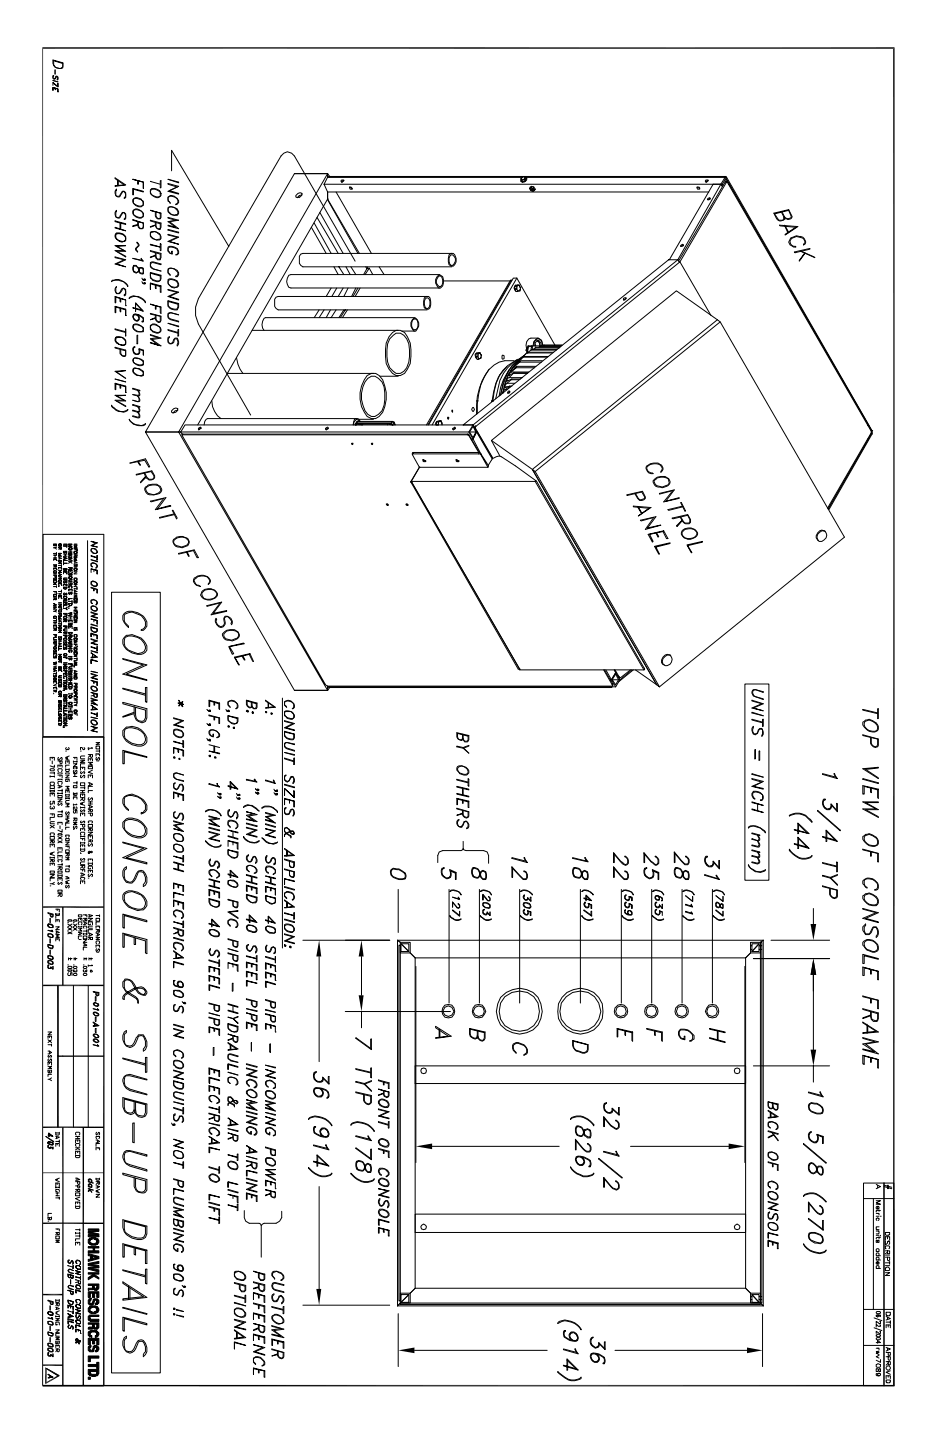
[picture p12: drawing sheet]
<svg xmlns="http://www.w3.org/2000/svg" width="279mm" height="432mm" viewBox="0 0 279 432" stroke-linecap="round" stroke-linejoin="round" font-family="sans-serif">
<g fill="none" stroke="#000" stroke-width=".3">
<path d="M12.8 14.2v401.5M15.9 18l2.9 .8v1.5a2.07 2.07 0 0 1-2.2-.2 2.07 2.07 0 0 1-.7-2.1zM16.1 18.2l2.7 .9v.8l-.4 .4a1.6 1.6 0 0 1-1.9-.2l-.4-.4zM15.9 24.8l1.5 1.2v-1v1zM15.9 24.8v.8zM15.9 26.2l1.5 .5v.8v-.8zM15.9 26.2v.9zM15.9 22.6h.2l-.2 .7 .4 .4 .4-.8h.4l.3 .2v.8h-.3l.3-.6-.5-.4-.2 .6-.6 .2-.2-.2zM15.9 24.1l1.5 .5M16.5 26.5v.4h.2v-.4M16.5 21v1.2M17.4 27.5h.2"/>
<path d="M34.5 53.3l3.2 2.2-3.2 .4v-.2l2.8-.2-2.8-1.9zM34.7 56.9l.2-.2v.4h-.2v1.5l.2 .2h.9l.8-1.4h.7l.4 .4v1.5l-.4 .2v-.2a1.12 1.12 0 0 0-.3-1.9l-.4 .2-.6 1.2a.82 .82 0 0 1-1.3-.2l-.2-.6zM35.3 54v1.7v-1.5M39.8 53.8l3.2 .8zM39.8 56.5l3.2 .9v.2l-3-.9v1.7h-.2zM39.8 59.9l.8-.6 1.7 .4 .7 .6v1.3a2.03 2.03 0 0 1-3.2-1.7zM39.8 53.8h.2M40 59.7a2.3 2.3 0 0 1 2.8 .6l.2 .9a1.36 1.36 0 0 1-2.4 .2l-.6-.4zM41.3 54.2v1h.2v-.8M43 54.6v1.9zM45.1 54.4l2.9 .8zM45.1 56.9l.4-.4a2.6 2.6 0 0 1 2.8 1.5 1.17 1.17 0 0 1-.6 1.2 1.17 1.17 0 0 1-1.3-.1l-1.3-1.1z"/>
<path d="M45.1 54.4h.2M45.3 56.9a2.3 2.3 0 0 1 2.7 .7v1.2a2.3 2.3 0 0 1-2.7-.6l-.2-.6zM48 54.2h.3v2.1h-.3zM50.4 53.8l3.2 .8v.2zM50.4 55l3.2 .9-2.8 1.2 2.8 .9v.2l-3.2-.8 2.7-1.3-2.7-.9zM50.4 59.1l.6-.5a3.6 3.6 0 0 1 2.6 1.5v.6l-.9 .7v-.2h.4a1.37 1.37 0 0 0-.8-2.1l-.9-.3-.8 .3a1.12 1.12 0 0 0 .4 1.6v.3l-.6-.7zM51.4 51.2v-6.1l17.2 28.8M89.3 58l.7-.2 .6 .2-.6 1.1-.9 .2-.4-.2v-.5zM89.5 58.8l.2 .5M90.6 58.4l-.9 .2-.6 .7M97.2 55.2l1 2.4M97.2 55.2h118.9"/>
<path d="M98.2 59.7h.2M98.2 52.1l.6 .8-.2 .2M98.2 52.1l-44.6 77.4 44.6 77.5M98.2 59.9l9.1 16.1M98.2 52.1v1M98.2 57.6v2.1M98.2 52.1h-9.9l-44.7 77.4M98.2 59.7l9.5 16.3M98.2 53.1h58.4M98.2 53.1l-1 2.1M98.2 59.7l-38.9 67.7M98.2 57.6h114.3"/>
<path d="M100.8 57.6l10.5 18.4M102.2 54.2l.2-.2h.7l-.7 .6zM103.1 54.2h-.4l-.3 .4h.3M104.8 56.1h.4l.4 .6h-.6zM104.8 56.1l.8 .4M156.2 53.8l.9-.9 .6 .7-.2 .6M156.2 54v.4l.4 .2M156.2 53.8v.4l.4 .2M156.4 54.4h-.2l.4 .2M156.4 54l.2 .4M156.6 53.1l.5-.2 .4 .2a.85 .85 0 0 1-1.3 .7zM157.3 53.8l-.9 .2-.2-.2"/>
<path d="M157.3 53.8l.2 .4M157.5 54.2l-.9 .2M157.5 53.3l-.2 .5M157.7 54.2l-.6 .4M157.9 53.3v.7l-1.3 .6M158.7 56.5l.5 .6 .6 .3 .4-.3M159 56.5l.2-.2 .4 .2 .4 .6-.2 .3-.6-.3zM159.2 56.7l.6 .2-.2 .2zM159.2 56.3l.6 .2M159.2 56.3l-.5 .2M159.4 55.9l-.2 .4M159.4 55.9l.6 .2"/>
<path d="M159.4 55.9l-.7 .6M159.8 56.5l.4 .6M160 56.1l-.2 .4M160 56.1l.4 .6-.2 .4M208.9 56.1h.6l.3 .6h-.7zM209.1 56.1l.7 .4M211.5 54.2l.2-.2h.6l-.6 .6zM212.1 59.7l.6-.4 .2 .2-.4 .4h-.4zM212.3 54.2h-.4l-.2 .4h.2M212.9 59.5l-.6 .4M213.8 55.2l-13.1 22.7M216.1 55.2l-12.9 22.7"/>
<path d="M216.1 55.2l.4 .7M216.7 55.2h-.2l.2 .5M217.4 52.9l.4 .2M217.4 53.1h-59.9l.4 .2-.2 .5-.4 .6-.7 .2M217.4 53.1l1.3 2.4M217.4 54.6h.4M217.4 52.9h-118.8l-.2 .2M217.4 54.6v-.2h.4l-.4-.6-.9 1.4M217.4 53.1l-1.3 2.1M217.4 52.9l-.2 .2M217.4 54.6l-14 23.7M217.8 54.6v-.2l43.4 74.9v.5l-13.1 22.6"/>
<path d="M217.8 53.1l-.2 .2 43.8 76v-.2M217.8 53.1l43.6 76M217.8 54.6l-14 23.9M34.5 66.3l3.2 .8v.2l-3.2-.8zM34.5 68.2l3.2 1-3.2-.8zM34.5 73.7h3.2l-2.8 .2 2.8 1.5h-2.8l2.8 1.4v.2l-3.2-1.9h2.8zM34.5 77l3.2 .9-2.8 1.3 2.8 .8-3.2-.8 2.8-1.3-2.8-.6zM34.7 70.1a2.38 2.38 0 0 1 3 .8 1.06 1.06 0 0 1-1.1 1.5 1.8 1.8 0 0 1-1.9-1.7v-.4a2.01 2.01 0 0 1 3 1.9l-1.1 .4-.8-.2-.5-.4a1.42 1.42 0 0 1-.6-1.9zM34.7 63.3l.2-.2v.4h-.2v1.5l.2 .2h.9l.8-1.5h.7l.4 .4v1.5l-.4 .2v-.2a1.12 1.12 0 0 0-.3-1.9l-.4 .2-.6 1.3a.82 .82 0 0 1-1.3-.2l-.2-.7zM36 66.9v1.7M36.2 66.9v1.9M39.8 63.3a1.51 1.51 0 0 1 2.5 0l.7 .6v1.1a2.03 2.03 0 0 1-3.2-1.7z"/>
<path d="M39.8 65.8l3.2 1.1-3.2-.9zM39.8 77.5l3 .6-.5-.6 .7 .8zM40 63.1a2.3 2.3 0 0 1 2.8 .6l.2 .9a1.36 1.36 0 0 1-2.4 .2l-.6-.5zM40 79.8a1.54 1.54 0 0 1 1.7 1.9l.6 .4h.7v-1.7l-1.1-.2-.4 1.1-.6 .4-.9-.4zM40.2 79.6l-.2 .4M41.1 72.6l.6 .8-.8 1.1v.4l.4 .7-.7-.7v-.4l.9-.8zM41.3 66.5l.2 1.7 .4 .4h.9l.2-.2v-1.5v1l-.7 .7-.6-.4-.2-1.7M41.3 67.3l-1.5 .4v.2l1.5-.4M45.1 67.9l1.5-.4-1.5 .7zM45.1 69.6a2.33 2.33 0 0 1 3.2 1.3v.6l-.5 .5h-.8l-1.3-.5-.6-.6zM45.1 73.2l2.9 .9-2.9-.7zM45.1 77l1.5-.4-1.5 .7z"/>
<path d="M45.1 78.7l.8-.2 2.4 .7v.2l-2.8-.7a.82 .82 0 0 0-.2 1.3l.6 .6 2.4 .7-2.8-.9-.4-.4zM45.1 63.1h.2M45.3 69.6l1.1-.2 .6 .2 1 .9v1.3h-.6a1.88 1.88 0 0 1-2.3-1.3zM46.6 63.5v1.3l.2 .4 .4 .4h.8l.3-.4v-1.3l-3.2-.8 2.9 .8v1.5a.85 .85 0 0 1-1.2-.6v-1.3M46.6 66.7v1a1.44 1.44 0 0 0 1.4 1.1l.3-1.9-3.2-.9v.3l2.9 .8v1.5h-.8l-.2-.2-.2-1.7M46.6 75.8l.2 1.7 .4 .4h.8l.3-1.9-3.2-.9v.3l2.9 .8v1.5h-.8l-.2-.2-.2-1.7M48 73l.3 .2v1.9h-.3zM50.4 62.2a2.36 2.36 0 0 1 3.2 1.3l-.3 .8a2.38 2.38 0 0 1-2.9-.8zM50.4 65.2l3.2 .8-2.8 .5 2.8 2.1-3.2-.9v-.2l2.3 .7-2.3-1.7 2.3-.5-2.3-.6zM50.4 68.8l3.2 .8v.2l-3.2-.8zM50.4 70.3l3.2 .8-2.8 1.3 2.8 .8-3.2-.8 2.7-1.3-2.7-.6zM50.4 74.1a2.36 2.36 0 0 1 3.2 1.3v.6l-.5 .4h-.4l.6-.4-.2-1.1a2.58 2.58 0 0 0-2.3-.8l-.4 .4v.6l.6 .9h.4v-.6h.2v.8l-.6-.2-.6-.6z"/>
<path d="M50.6 62.2l.4-.2a2.11 2.11 0 0 1 2.3 1.5l-.2 .8-.8 .3-.9-.3-1-1.2zM93.3 68.2l4.5 7.8M94.2 66.9l5.1 9.1M95 65.2l6.4 10.8M95.9 63.7l7 12.3M106.5 78.3l-18.2-31.5-.9-.9-1.3-.4-1 .4-.9 .9-24.7 42.7-.9 2.6v2.5l.9 2.6 15.6 27.3M134.6 76.4l.7-.4h.6a2.5 2.5 0 0 1 0 3.8h-.6l-.7-.4-.2-.9zM135.3 76.4a1.55 1.55 0 0 1 1.2 1.9l-.4 .9-.4 .4h-.4a2.25 2.25 0 0 1 0-3.2zM135.5 76h-44.7l-.6 .2-.5 .6v2.2l1.1 1h44.7M203.2 77.9l.4 .6M203.2 77.9h-2.8l-61.5 49.5h2.9M203.2 77.9l-61.4 49.5"/>
<path d="M203.8 78.5l9.3 16.1M203.8 78.5l-61.1 49.3M204 73.7l.7-.5 .2 .2-.4 .5h-.5zM204.9 73.7l-.2-.3-.7 .5M233.7 67.5l5.5 .4-3.8 2.6v-.2l3.1-2.1-4.6-.5zM234.3 63.7l.6 1.3v.6l-.2 .4h-1.2l-1.3-1.9 4.2-1 .9 2.1a1.34 1.34 0 0 1-2.1-.2l-.7-1.3M234.9 65l.5 .6 .8 .2 1.1-.4 .2-.4-1.1-2.1-4.4 1 .8 1.7a1.47 1.47 0 0 0 2.4 .2v-.8M235.2 67.5l1 2.3M235.4 67.7l1 1.9M237.1 71.3l1.7-.6a2.78 2.78 0 0 1 2.7 1.7l-.2 .8-.4 .2 .4-.6-.4-1.3-2.1-.6-1.5 .6a1.38 1.38 0 0 0-.3 1.7 1.38 1.38 0 0 0 1.5 .7v.2a2.38 2.38 0 0 1-2.1-1.5zM238.1 75.6l4.7-1.1v.2l-4.5 1.1zM240 75.4l4.3 1.9-4.1-1.9"/>
<path d="M241.3 75.8l-1.7 2.5 1.7-2.3M33.7 84h.6a3.4 3.4 0 0 1 4 1.9 3 3 0 0 0-2.7-1.9h-1.3l-.9 .5zM34.5 88.9l3.2 1.1-3-.9v1.7h-.2zM34.5 91.9l3.2 .8v1.9v-1.7l-3-.8v1.7h-.2zM34.9 85.9l-.2 .5v1.2l.6 .5 .7-.3a1.61 1.61 0 0 1 1-1.4l.7 .4v1.7l-.4 .2v-.4h.2a1.31 1.31 0 0 0-.2-1.7h-.7a1.47 1.47 0 0 1-1.7 1.5l-.4-.9v-.6zM36 89.5v.9l.2 .2v-1.1M36 92.5v.8l.2 .3v-1.1M37.7 90v1.7zM37.7 99.5l-3.2-.9v.2l3.2 .9M37.7 98.6v2.2zM37.7 91.7h.2M37.7 94.6h.2"/>
<path d="M38.9 89.1a3.4 3.4 0 0 1 4.7 1.7 3.4 3.4 0 0 0-4.9-1.3zM40 97.4l1.1-.2 1.9 1v1.3h-1.9a1.52 1.52 0 0 1-1.1-2.1zM40 94.8l.2-.4h.7l.8 .2 1.3 .9M40 95.2l.6 .9h.7l.4-.4M40 97.6a2.38 2.38 0 0 1 3 .8M40 97.4v1.2M40 98.4a2.47 2.47 0 0 0 3 .9M40 81.1l.2 .4M40.6 90.8l2.4 2.5-3.2-1 2.7 .6-1.9-1.9v2.3zM40.6 94.2l-.6 .2v1.1l.6 .6M40.9 94.4l.8 .8M41.1 94.4l.6 1.1-.6 .6"/>
<path d="M41.3 94.4l.4 .4v1.1l-.4 .4a1.71 1.71 0 0 1-1.5-1.5l.4-.6 1.5 .2 1.3 .8v1.3h-.5v-.2h.5M42.5 83.4l.5 .6h.6l-.2-.4h-.2l.2 .4-.6-.2M42.5 84.5l.5 .6h.6l-.2-.4-.2 .2 .2 .2-.6-.2M42.8 80.4l.2 .7-.2 1M42.8 95.2l.2 .5-.2 .8M42.8 98.2l.2 .4-.2 .7M43 80.6l-.5-.2h-.6l-.2 .2a1.13 1.13 0 0 1-.8 1.3l-.9-.4a2.04 2.04 0 0 1 0-1.9h.9l.8 1 .2 1.1 1.1 .2M43.2 83.8l-.2 .2M43.2 84.9l-.2 .2M43.4 83.8v.2zM43.4 84.9v.2zM45.1 97.6a1.44 1.44 0 0 1 2.3 .2 1.08 1.08 0 0 1 .9 1.3 1.08 1.08 0 0 1-1.3 .8l-1.3-.4-.6-.7z"/>
<path d="M45.1 81.7l3.2 .9v1a1.13 1.13 0 0 1-1.3 .9l-1.3-.5-.6-.6zM45.1 81.9l2.9 .9v1.2a2.3 2.3 0 0 1-2.7-.6zM45.1 84.9l3.2 .8v1.9h-.3v-1.7l-2.9-.8v1.7zM45.1 91.2l3.2 .9v1.9l-.3-.2v-1.7zM45.1 91.2h.2M45.3 97.6a2.3 2.3 0 0 1 2.7 .6v1.3a2.3 2.3 0 0 1-2.7-.7l-.2-.6zM46.6 85.5v.9l.2 .2v-1.1M46.6 91.7v1h.2v-.8M46.6 94.4v1.3a1.07 1.07 0 0 0 1.4 .8l.3-.4v-1.3l-3.2-.8v.2l2.9 .6v1.7a1.13 1.13 0 0 1-1.2-.8v-1.1M46.6 95.2l-1.5 .7 1.5-.4M50.4 83.8a2.36 2.36 0 0 1 3.2 1.3v.6a2.41 2.41 0 0 1-2.2 .4l-1-1zM50.4 80.6a2.61 2.61 0 0 1 3.2 1.1l-.3 1.1-.6 .2 .6-.7v-.6l-1-1.1-1.3-.2-.6 .7v.6l.6 .9-.6-.7z"/>
<path d="M50.4 86.8l3.2 .8-2.8 1.3 2.8 .8v.3l-3.2-1.1 2.7-1.3-2.7-.6zM50.4 90.2l3.2 .8v1.1l-.5 .8a2.82 2.82 0 0 1-2.7-1zM50.4 90.4l2.9 .8-.2 1.5a2.08 2.08 0 0 1-2.7-2.3zM50.4 94l.8-.2 2.4 .6-2.4-.6-.6 .2a1.05 1.05 0 0 0 .6 1.7l2.4 .6v.2l-2.8-.8-.4-.5zM50.4 96.9l3.2 .9v.2zM50.6 84a1.92 1.92 0 0 1 2.7 1.5l-.2 .4a1.69 1.69 0 0 1-1.9 0 1.69 1.69 0 0 1-.6-1.9zM53.3 99.7l-2.9-.9v.3l2.9 .8M53.3 98.8h.3v2h-.3zM75.6 99.1h43.8M95.7 92.9l-1.5 2.3M97.2 92.9l-1.5 2.3M99.1 92.9l-1.3 2.3"/>
<path d="M99.3 86.4l-1.5 2.5M100.1 80l1.3 2.3M100.8 92.9l-1.5 2.3M101 86.4l-1.5 2.5M101.6 80l1.5 2.3M102.9 86.4l-1.5 2.5M103.1 92.9l-1.5 2.3M103.5 92.9l-1.5 2.3M103.7 80l1.3 2.3M104.1 92.9l-1.4 2.3M104.4 86.4l-1.3 2.5M105.2 80l1.5 2.3"/>
<path d="M106.7 86.4l-1.3 2.5M107.3 86.4l-1.5 2.5M107.9 86.4l-1.4 2.5M109.6 80l.5 .6M110.1 80l.2 .4M110.7 80.4l-1.3 1.9M110.7 80.4h-.6l-1.1 1.9M110.7 80.4l1.1 1.9M113.7 80l1.4 2.3M117.7 99.7a2.75 2.75 0 0 1 4.4 1.3l.9 1.9 .2 1.9-.2 4.2-.9 1.7a2.9 2.9 0 0 1-2.7 2 2.9 2.9 0 0 1-2.8-2l-.8-1.7-.2-2.1a8 8 0 0 1 2.1-7.2zM120.4 99.3h4.1M123.6 95.9l.4-.4h.7a2.41 2.41 0 0 1 0 3.8h-.7a2.54 2.54 0 0 1-.4-3.4z"/>
<path d="M123.6 96.1l.4-.4h.7a2.25 2.25 0 0 1 0 3.1h-.7a2.26 2.26 0 0 1-.4-2.7zM124.5 95.2h-44.9a2.6 2.6 0 0 0-.4 3.9M127.2 89.3l.6-.4h.7a3.1 3.1 0 0 1 0 3.8h-.7l-.6-.4-.2-.9zM127.8 89.3h.5a2.15 2.15 0 0 1 0 3.2h-.5a2.25 2.25 0 0 1 0-3.2zM128.1 88.9h-44.7l-.6 .2-.5 .6v2.2l1.1 1h44.7M131 83l.4-.4h.7l.6 .4a2.93 2.93 0 0 1-.6 3.4h-.7a2.54 2.54 0 0 1-.4-3.4zM131.7 82.8h.4a2.25 2.25 0 0 1 0 3.1 1.55 1.55 0 0 1-1.3-1.9zM131.9 82.3h-44.7l-.6 .3a2.86 2.86 0 0 0 0 3.5l.6 .3h44.7M132.9 84.2h19.9M153.2 84l-24.9 43.4M153.5 84h-.5l-25.2 43.4M154.3 85.7h.6"/>
<path d="M154.5 85.7l-.4 .7 .4 .6h-.2M154.7 86.6h-.4v.2M154.9 85.7l.3-.2-.3 .4zM154.9 86.4l-.2 .2 .2 .2M154.9 83.4h-1l-25.4 44M154.9 85.9v.9M154.9 83.4l-25.4 44M154.9 86.8l.3 .4M154.9 83.4l11.5 20.1M155.2 87.2v.2l.4-.2M155.2 87.2h.8M155.4 85.5l.4 .2z"/>
<path d="M155.8 85.9l.2 .5M155.8 85.5h-1.3l-.2 .4 .2 1.3 .7 .2M155.8 85.7v.2M155.8 87l.2-.2-.2 .4zM156 86.1h.2M156 86.4v.4M186.9 89.5l.2-.2h.6l-.4 .7h-.4zM187.7 89.5l-.8 .5M215.9 96.5l-55.5 44.9M34.5 111.3l3.2-.2-2.8 .4 2.8 2zM34.5 114.9l3.2 .9v1.9v-1.7l-3-.9v1.7h-.2zM34.5 118.5h3.2l-2.8 .2 2.8 1.5h-2.8l2.8 1.5v.2l-3.2-1.9h2.8z"/>
<path d="M34.5 113.7l3.2 .8M34.7 101.2a2.38 2.38 0 0 1 3 .8 1.06 1.06 0 0 1-1.1 1.5l-.8-.2-1.1-.9v-1l1.9-.2 .9 .8 .2 1.3a2.61 2.61 0 0 1-3.2-1.1zM36 104.8v1.2l.6 .7 .9 .2 .2-.2v-1.7l-3.2-.9v.3l3.2 .8v1.3l-.2 .2h-.9l-.4-.7v-1.2M36 115.6v.8h.2v-.8M37.7 117.7h.2M39.8 116.4l2.1 .7v.2l-2.1-.7zM39.8 118.3l1.9 .2v-.8l-.4-.6 .6 1-.2 .6zM40 107.5a2.62 2.62 0 0 1 3 .7v1.2a2.31 2.31 0 0 1-3.2-1.5zM40 110.5l.4-.2 1.3 .2 1.3 .8v1.3l-.7 .2-.6-.2a1.52 1.52 0 0 1-1.5-.5 1.52 1.52 0 0 1-.2-1.6zM40 105.2l.2 .6 .9 .5 .6-.5M40 108.6a2.58 2.58 0 0 0 3 .6M40 110.7l1.1-.2 1.9 1"/>
<path d="M40 110.5v1.3M40 111.5a2.47 2.47 0 0 0 3 .9M40.2 104.1l-.2 .5M40.6 106l-.6-.4v-1.5h.4v-.2l-.4 .2a1.31 1.31 0 0 0 .1 1.7 1.31 1.31 0 0 0 1.6 .2l.2-.4-.2-.8 1.3 .4v1.3v-1.5l-1.3-.4v1.4l-.6 .3M41.1 100.5h.2v2.6h-.2zM42.8 108.2l.2 .4-.2 .8M42.8 111.3l.2 .5-.2 .8M43 108.4l-1.3-.9-1.3-.2-.4 .2v1.3M45.1 100.3l3.2 1.1-2.8 .4 2.8 1.9-3.2-.8v-.2l2.3 .8-2.3-1.9 2.3-.4-2.3-.7zM50.4 101.2l.4-.2-.4 .6a1.21 1.21 0 0 0 .8 1.5l.4-.2 .5-1.1 .4-.4h.6a1.8 1.8 0 0 1 0 2.3l.2-.8-.2-1.3h-.6l-.2 .2-.4 1.1-1.1 .2-.4-.4zM68.2 112h43.8M70.9 107.3l.4 1.9 1.5 2.8"/>
<path d="M110.1 112.6a2.91 2.91 0 0 1 4.6 1.3 11.2 11.2 0 0 1 0 9.7 2.9 2.9 0 0 1-2.7 2 2.9 2.9 0 0 1-2.8-2 9.7 9.7 0 0 1 .9-11zM110.3 113.5l1-.7a3.9 3.9 0 0 1 3.8 3.2 12.2 12.2 0 0 1-.6 7.2l-1 1a2.44 2.44 0 0 1-4.1-1 8.6 8.6 0 0 1 .9-9.7zM113.9 112.8h5.5M116.8 101.6l1.1-1.1a2.44 2.44 0 0 1 4 1.1 11 11 0 0 1 0 8.7 2.44 2.44 0 0 1-4 1l-1.1-1a11 11 0 0 1 0-8.7zM142.7 107.1l.4 .6h.4M143.1 106.9h-.4v.2M143.1 106.9l.2 .2M143.3 106h-.6a.82 .82 0 0 0 .2 1.3h-.2M143.3 106.7l-.2 .2M143.3 107.1l.2 .4M143.3 106l.2-.2-.2 .5M143.3 106v1.1"/>
<path d="M143.5 107.5v.2M143.5 107.5h.4M143.7 105.8l.4 .5M143.7 107.5l-.2 .2M143.9 106v-.2h-1l-.2 1.3M144.1 107.1l-.2 .4M144.1 107.3h.3M144.1 106.3l.3 .4M144.4 106.7l-.5 .8M146.7 110.7a19.4 19.4 0 0 0-3.8 13.5M150.1 118.3l.8-3.2a12 12 0 0 1 6.2-8.4 14.7 14.7 0 0 0-7 11.8M150.7 106.5l.4 .2v.8l-.4 .2-.2-.2v-.8z"/>
<path d="M150.7 117.7v.2M150.7 117.7h.2M151.1 116h1.3M151.3 116.8h.7M151.8 114.1h.6M152 109.9a12.3 12.3 0 0 0-4 7.8l-.5 2.5M152 114.9h2.3M152.4 117.3h.4l-.2 .6h-.4zM152.4 112.6h.4M152.6 113.2l-.8 .9M152.6 110.9a16 16 0 0 0-3 7.8M152.6 113.2h4"/>
<path d="M152.8 115.8v.2l-1.5 .8-.6 .9M152.8 117.5l-.6 .4M152.8 116h.2M152.8 115.8h.7M153 111.1h.5l1.4-1.2-1.7 1.6M153 111.1h.5M153.2 111.5l-.8 1.1 1.7-.8M153.2 111.5h5.3M153.2 113.9h2.4M153.5 113.7l-2.4 2.3 .5 .2 1.2-.4M153.5 113.7h2.5M153.5 113.7l-1.5 .6-.2-.2"/>
<path d="M153.9 112h4.2M154.1 111.8l-1.5 1.4M154.1 110.1l-1.1 1M154.1 108.2a8 8 0 0 0-8.9 4.8 22.6 22.6 0 0 0-2.1 11M154.1 110.1h.6M154.1 111.8h4.2M154.1 109.9h.2M154.7 110.3h5.5M154.9 108.6l2.2-1.7-2.2 1.9M154.9 108.8l-.8 1.1M154.9 107.9a12.3 12.3 0 0 0-5.7 8.9l-.6 2.8M154.9 108.6h.3"/>
<path d="M154.9 109.9h5.8M154.9 108.8h.5M155.2 107.7a12 12 0 0 0-7 9.6l-.5 2.9M155.8 108.6l.2-.2-1.9 1.5M155.8 108.6h6.5M155.8 108.6l-1.7 1.5M156 108.2h6.6M156 107.7h.2M156.4 107.3a15.6 15.6 0 0 0-5.7 10.6M156.8 107.1h7.2M157.1 106.9h7.4M157.7 106a18.9 18.9 0 0 0-7 11.9"/>
<path d="M157.7 105h.4M157.9 105.8l-3 2.8M157.9 105.8h7.6M158.1 105.6l-.2 .2M158.1 105.6h7.8M158.3 103.9h.2M158.3 104.1h-.2l-.4 .9M158.3 103.9l-.2 1.9-.4-.8M159.2 105h7.6M159.4 103.9h-1.1l-.2 1.7M159.4 103.7h.2v1.1M159.4 103.9l-.2 .9"/>
<path d="M159.4 103.7h-1.1v.2M159.4 103.7v.2M159.6 103.7h8.7M160.4 103.3v.4v-.8l.9-.9 .8 .9 .2 .8M160.4 104.4h7.2M160.4 104.4l-.6 .4M160.9 102.2l.6 .2 .4 1.3M161.1 102.2l.4 .2 .4 1.3M161.3 101.4l1 .6 .5 1.7-.5-1.5-.6-.6h-.8l-.7 .8-.2 1.3M161.3 101.4h-2.1a2.35 2.35 0 0 0-1.3 3.4M161.3 101.4l-1.3 1-.2 1.3M161.7 103.9h6.4"/>
<path d="M161.9 103.7l-.4 .4M167 104.8h-7.6l-1.1 .8M167.9 104.1h-7.2l-.3 .3M168.5 103.5h-5.5v.2M33.4 121.5a3.4 3.4 0 0 0 4.9 1.3v.2a1.95 1.95 0 0 1-2.1 .4 3.3 3.3 0 0 1-2.8-1.7zM38.7 125.7a3.4 3.4 0 0 0 4.9 1.3l-.2 .4a3.9 3.9 0 0 1-4.5-1.2zM38.9 138.9l4.7-1.3 1.3 2.3-.2 .2-1.3-2.1zM39.8 120l1.5 .4 .4-.2v-.8l-.4-.7 .6 1.1-.2 .6zM39.8 121.3l2.1 .6v.2l-2.1-.6zM39.8 123l1.9 .4v-1.1l-.4-.4 .6 .9v.4l-.2 .4h-.4l-1.5-.4zM39.8 124.7l1.9 .4v-1.1l-.4-.4 .6 .9v.6l-.6 .2-1.5-.4zM41.3 138.4l.6 1.1h.2l-.6-1.1"/>
<path d="M43.6 129.5h96.9M43.6 129.5l44.7 77.5h9.9M51.4 123.2l.7-.6 .6-.3 .6 .3-.6 1-.8 .2-.5-.2zM53.3 123l-.8 .2-.6 .6M54.6 130.2v.4l43 74.7 .6 .4M54.6 130.2h85.5M54.8 130.2l-.2 .2h85.5M59.7 128.3l.4-.2 .2 .2-.6 .6-.2-.2zM60.3 128.5h-.4l-.4 .4M63.5 120.2a6.6 6.6 0 0 0 2.8 5.3M97.8 128.3l.4-.2 .2 .4-.6 .4-.2-.2zM98.4 128.5h-.4l-.2 .4"/>
<path d="M105.4 132.9l.4 .2-.2 .2zM105.6 132.9h.2M106.7 127l-.2 .4h.4M106.7 127.2h.2l-.2 .2zM106.7 127h10.6M106.9 125.5h-44.7l-.8 .9-.2 1M106.9 126.6l-.4 .6M106.9 126.6h10.6M106.9 127.2h10.4M107.1 126.4l-.4 .6M107.1 126.4h10.6M107.1 126.4l-.2 .2"/>
<path d="M107.3 127.2v.2M107.5 127.2l.2 .2M107.5 125.7h4.5M107.7 126.4l-.8-.7-.9 .9v.8M107.9 126.4l-.6-.9-1 .2-.5 1.7M107.9 127.2l.3 .2M108.2 127.2l.2 .2 .4-.2M111.3 132.9l.5 .2-.3 .2zM111.5 132.9h.3M116.2 127.2v.2M116.8 127.2l.5 .2M117.3 127.2l.4 .2"/>
<path d="M117.3 127l.4 .4M117.3 127.2l.2 .2M117.5 126.6l.6 .2M117.5 126.6l-.2 .4M117.5 127.2h.2M117.7 127.4h.2M117.7 126.4l.4 .2M117.7 126.4l-.2 .2M118.1 126.6l.4 .8M118.1 126.8l.2 .6M118.1 126.8l-.4 .6M118.1 126.6v.2"/>
<path d="M123.8 135.7v.4h19.7M123.8 136.1l-.2 .2 2.1 3.8M123.8 135.7h19.9M123.8 135.7l-.2 .4M126.8 137.8l.4 .4h.4h-.4zM127 137.8l.6 .6h-.6l-.2-.2zM130.8 126.6h.2M131 126.6l-.4 .2v.6M131 126.4l-.2 1h.6v-.6M131 126.4h.4M131 126.4v.2M131.4 127l-.2 .4"/>
<path d="M131.7 126.4h-.3v.4M131.7 126.4h.6M131.7 126.4l-.3 .4M131.9 126.4l.2-.2 .2 .2M132.3 126.4v.2M132.3 126.2l-1.1 .2M132.3 126.6l.2 .2v.6M132.3 126.6l.2 .6M134.2 125.1l.4 .2-.2 .4zM135.5 123h.2v.6zM135.7 128.5l.6-.4 .2 .2-.6 .6zM136.5 128.5h-.4l-.2 .4"/>
<path d="M136.7 137.8l.5 .4h.4h-.4zM136.9 137.8l.7 .6h-.7l-.2-.2zM140.1 130.2h.4v.2M140.1 130.4l.4 .2M140.1 130.2v.2M140.5 130.6l3 5.1M140.5 130.4l3.2 5.3M140.5 130.4v.2M140.5 129.5l1.3 2.2M140.8 129.5h1.9M140.8 129.5l1-1.7 .9 1.7M140.8 129.5l1 1.7 .9-1.7"/>
<path d="M141.4 131.7h.4M141.6 122.3l.2-.2 .4 .7-.4 .6-.4-.6zM141.8 127.4h-86.3l-1.3 2.1 .4 .7M141.8 127.4l1.1 2.1-1.1 2.2M141.8 131.7l2.3 4.4M141.8 127.4l-1.3 2.1M142.2 128.1l.3 .2M142.5 128.3l5.2 9.1-1.4 2.3M142.5 127.6l.2 .2M142.7 127.8l-.2 .5M142.9 120.2h.4M143.5 136.1l.6 .2"/>
<path d="M143.7 135.7l.4 .4M143.7 135.7l-.2 .4M144.1 136.1v.2M144.1 136.1l2.4 3.6-.2 .4M144.1 136.3l2.2 3.8M147.3 132.1l2.6 4.6M147.5 137.6l-4.6-8.1h.2l4.6 8.1M147.5 120.2l-.2 .2M147.5 120.2h.2M147.5 120.2v.2M147.7 120.2h-.2h.5M148 137.4l1.6-.7 .7 .2 4.2 2.8 6.2 4.4"/>
<path d="M148 120l-.5 .2M193.9 139.7a3.7 3.7 0 0 1 4.4-.2l.5 1.3-.7 .8 .4-.8a1.95 1.95 0 0 0-2.5-1.7 1.9 1.9 0 0 0-2.1 1.4l.4 .9 1.5 .6a1.7 1.7 0 0 1-1.9-2.3zM260.1 127.6l.2-.2 1.1 2.1-1.1 2.2h-.2M261.4 129.1h.2M43.2 141.8l.6 1.5a1.51 1.51 0 0 0 2.6 0v-.6l-.9-1.5-4.6 1v.3l4.4-1.1 .8 1.3v.6l-.4 .4h-1l-.7-.6-.6-1.3M43.6 146l.4-.2a3.4 3.4 0 0 1 4 0l.5 .9a1.38 1.38 0 0 1-1.3 1.5 2.89 2.89 0 0 1-3.4-.5l-.4-.8zM43.6 142.9l-1.5 1.9 1.7-1.7M44 146a3.1 3.1 0 0 1 3.8 0l.5 1.1a2.94 2.94 0 0 1-4.3 .4l-.4-1zM45.1 150.3l4.6-1.1-2.5 3.4 3.8-1 .2 .2-4.6 1 2.5-3.4-3.8 1.1zM51.6 153h.3l1.2 2.4-.2 .2zM52.3 154.1l-4.5 1.1v.2l4.5-1.1M115.8 151.1h.4l.2 .5h-.4z"/>
<path d="M116.2 151.1v.2M121.7 151.1h.4l.2 .5h-.4zM121.9 151.1l.2 .2M123.2 144.4l32.6 56.5h37.2M123.2 144.6l32.2 56.1h.6M123.2 144.4h37.2M123.2 144.6h.4M125.7 140.1l-2.5 4.3M125.7 140.1h20.6M125.7 140.1l-2.5 4.5M159.6 140.8l55.5-44.9zM160.4 141.4l-.8-.6 37.2 64.5"/>
<path d="M160.4 141.4l37.3 64.6M160.4 144.4l32.6 56.5M160.7 144.1l32.3 56.1 .3 .5-.3 .2M160.7 144.1l-.3 .3M189.9 151.8l5.3 .4-3.9 2.5 3.2-2.3-4.6-.4zM190.3 148l.8 1.4 .7 .7a1.23 1.23 0 0 0 1.7-1.1l-.9-1.7-4.6 1.1v.2l4.4-1.1 .9 1.5v.4a1.27 1.27 0 0 1-2 0l-.8-1.4M191.1 152l1.3 2.1M191.3 152l1.1 1.9M192 156l4.6-1.1-2.5 3.4 4-.8-4.6 1.3 2.5-3.6-3.8 1zM195.8 144.1a3.4 3.4 0 0 1 4.6-.6l.5 .9a1.44 1.44 0 0 1-1.1 1.4l-1.3 .5-.6-.3a1.76 1.76 0 0 1-2.1-1.9zM196 144.1a3.3 3.3 0 0 1 4.4-.4l.3 1.1-.5 .6-1.7 .6-1.7-.4-.4-.4zM196.6 159.8l.7 1.3 .2-.2-.7-1.1"/>
<path d="M197.7 148l4.4-1.1-2.5 3.4 4-1.1v.2l-4.6 1.1 2.7-3.4-4 1.1zM203.8 154.9l1.3 1.9 1.5 .3 .4-.5v-.8l-.8-1.5-4.7 1.1 .2 .2 4.5-1.1 .6 1.3-.2 1h-1.3l-1.3-1.9M204 150.7h.3l1.2 2.5h-.2zM204.5 159.2a2.7 2.7 0 0 1 4.6 1 2.58 2.58 0 0 1-2.6 1.6 2.58 2.58 0 0 1-2.2-2zM204.5 159.6l.8-.8a2.98 2.98 0 0 1 3.6 .8v.6a2.67 2.67 0 0 1-4.2 .5zM204.5 156l-1.7 1.7 .2 .2 1.5-1.7M204.7 151.8l-4.5 1 .2 .2 4.3-1M245.7 159.6l.7-.4h.8a1.86 1.86 0 0 1 .4 2.2 1.86 1.86 0 0 1-2.1 .9 1.66 1.66 0 0 1 .2-2.7zM247.4 159.4l-.4-.2a1.75 1.75 0 0 0-2 .8 1.75 1.75 0 0 0 .3 2.1M248.3 152.6l13.1-22.8v.4l-12.9 22.6M12.9 160.2h18.2v60.8h-18.2zM16.1 166.6h.8z"/>
<path d="M16.1 167.2h.8zM16.1 167.6h.8v.5v-.5zM16.1 167.6v.5zM16.1 170l.4-.2zM16.1 170.4h.8v.4v-.4zM16.1 170.4v.4zM16.1 172.5h.8zM16.1 175.3h.8zM16.1 175.9h.8zM16.1 177.4h.8zM16.1 178.2h.6l.2 .4-.6 .3-.2-.3 .2-.4h.4l.2 .4-.2 .3h-.6zM16.1 179.3h.8z"/>
<path d="M16.1 179.7l.4-.2-.4 .4zM16.1 163.2h.8v.4h-.4v-.2v.2h-.4v-.4v.4h.4v-.4v.4h.4v-.4zM16.1 164.3l.8-.3zM16.1 169.3h.8v.7h-.4v-.5v.5h.4v-.5h-.8zM16.1 173.4h.8v.2h-.8zM16.1 173.8h.8v.6v-.4h-.8v.4zM16.1 174.6h.8l-.8 .7 .6-.5h-.6zM16.1 179.3h.2M16.1 177.4h.2M16.1 172.1h.8M16.1 172.5h.2M16.1 175.9h.2"/>
<path d="M16.3 171l.6 .2-.2 .7 .2-.7h-.8v.5l.2 .2-.2-.2zM16.5 164.3l.4 .4zM16.5 166.6v.6zM16.5 167.6v.3zM16.5 170.4v.2zM16.5 174v.2zM16.5 177.4v.4zM16.5 172.5l.2 .6 .2-.6v.6h-.4zM16.5 179.3v.4h.4v-.4l-.2 .6zM16.9 177.4v.6zM16.9 165.9h-.8v.3h.8M16.9 178h.2"/>
<path d="M16.9 168.1h.2M16.9 165.7v.7M16.9 175.7v.4M16.9 170.8h.2M16.9 174.4h.2M17.6 163.2h.8l-.2 .6-.6-.2v-.4l.4-.2a.42 .42 0 0 1 .4 .4 .42 .42 0 0 1-.4 .4l-.4-.2zM17.6 164.7l.4-.2zM17.6 167l.8 .4zM17.6 167.6l.8-.2zM17.6 169.5h.8zM17.6 170.2h.8v.4v-.4zM17.6 170.2v.4z"/>
<path d="M17.6 171h.8zM17.6 171.7l.8-.7-.6 .7h.6zM17.6 171.9l.8 .4zM17.6 172.5l.8-.2-.8 .4zM17.6 172.9h.8zM17.6 173.6l.8-.7-.6 .7h.6zM17.6 174.8h.8v.7v-.7zM17.6 174.8v.7zM17.6 175.7h.2l-.2 .2zM17.6 177.4h.8zM17.6 178h.8zM17.6 178.4h.8v.2h-.8z"/>
<path d="M17.6 178.9h.8v.6v-.6zM17.6 178.9v.6zM17.6 164h.8v.7h-.4v-.4v.4h.4v-.4h-.8zM17.6 165.9h.8l-.6 .5 .6 .4h-.8v-.2h.6l-.6-.2 .6-.5zM17.6 168.3h.8l-.6 .6h.6h-.8l.8-.4h-.8zM17.6 174l.2 .6-.2-.6 .6-.2 .2 .6-.2 .2 .2-.6zM17.6 167h.2M17.6 165.9h.2M17.6 168.1h.8M17.6 169.5h.2M17.6 171h.2M17.6 171.9h.2"/>
<path d="M17.6 172.9h.2M17.6 175.7h.2M17.6 177.4h.2M17.8 167v.6zM17.8 172.1v.4zM18 170.2v.2zM18 174.8v.5zM18 178v.4zM18 178.9v.4zM18.4 179.5h.2M18.4 169.3v.7M18.4 177v.6"/>
<path d="M18.4 170.6h.2M18.4 175.5h.2M19 166.2h1.1zM19 166.8h1.1zM19 168.1h1.1h-1.1v.6zM19 168.9h1.1h-1.1v.4zM19 171.4v.7zM19 175.3v.4zM19 178.9h.9l.2 .4-.2 .2h-.6zM19 179.1l.3-.2h.6v.6h-.6zM19 179.9h1.1h-1.1v.4zM19 165.3h.3l-.3 .2 .3 .2 .4-.4 .4 .2-.2 .4v-.6h-.2l-.4 .6z"/>
<path d="M19 167l1.1 .4-1.1 .5v-.3l.9-.2zM19 171.4h1.1v.7h-.2v-.7zM19 174.2h.3l-.3 .2 .3 .4h.2l.2-.6 .4 .4-.2 .2v-.6h-.2v.4l-.7 .2zM19 175.3h1.1v.4h-.2v-.4zM19 176.1l.3 .4h.6v-.4h-.9h1.1v.2l-.6 .4-.5-.2zM19 178l.3-.2-.3 .4 .5 .2 .4-.6 .2 .4-.2 .2v-.4h-.2l-.2 .4h-.5zM19 163.2h1.1M19 167h.3M19.3 167.2v.4zM19.5 170.6v.4l-.5-.4v.4l.7-.2M19.5 171.4v.3l.2-.3M19.5 175.3v.2l.2-.2"/>
<path d="M19.5 166.2v.6M19.7 170.6v.4h.2v-.4h-.9h1.1l-.2 .4-.4-.2M19.7 166.2v.6M19.9 163.6h-.9v.2h.9M19.9 163.4h.2v.6h-.2zM20.1 173.4h-1.1l.3 .6h.8M20.5 165.3h1.1zM20.5 165.7h1.1v.2h-1.1zM20.5 168.9l.7-.4zM20.5 170.2h1.1zM20.5 174.8h1.1zM20.5 179.5h1.1h-.9v.4h-.2z"/>
<path d="M20.5 163.2h1.1l-.9 .2 .9 .4h-1.1h.9l-.9-.4 .9-.2zM20.5 166.2l1.1 .2-1.1 .4 .9-.4zM20.5 167.2l1.1-.2-.9 .2 .9 .2-.9 .2 .9 .5-1.1-.5 .9-.2zM20.5 171h1.1h-.9v.7h-.2zM20.5 172.1l.2-.2v.6h.3l.2-.6h.2l.2 .6h-.2l.2-.2-.2-.4-.4 .6zM20.5 175.9l.2-.2h.7l.2 .6h-.2l.2-.2-.2-.4h-.7v.6zM20.5 176.7h1.1h-.9v.5h-.2zM20.5 177.8l.2-.2v.4h.5v-.4h.4l-.2 .6 .2-.2-.2-.4h-.2l-.2 .6zM20.5 163.2h.2M20.5 168.3h1.1M20.5 166.2h.2v.6M20.5 170.2h.2"/>
<path d="M20.5 174.8h.2M20.7 164.3h.7l.2 .4-.2 .2h-.7l-.2-.2 .2-.4h.9l-.2 .6h-.7zM21 168.3l.6 .6zM21 172.7l.6 .2v.2l-.4 .5-.5-.2v-.5h.7l.2 .2-.2 .5h-.7l-.2-.2zM21 173.8h.6v.2h-.9v.4h.9h-.9l-.2-.2zM21 166.2v.6M21.2 165.3v.4zM21.2 171v.4zM21.2 176.7v.3zM21.2 170.2v.6h.2l.2-.6-.2 .6h-.2zM21.2 170.4l-.7 .4 .7-.2M21.2 174.8v.7h.2l.2-.7-.2 .7h-.2z"/>
<path d="M21.2 175l-.7 .5 .7-.2M21.6 171v.7zM21.6 176.7v.5zM21.6 171.7h.2M21.6 177.2h.2M22.2 163.6h.9zM22.2 164h.9v.3h-.9l.9-.7zM22.2 165.3h.9v.6h-.9l.2-.6 .7 .2v.4h-.9zM22.2 166.4h.9zM22.2 166.8l.4-.2-.4 .4zM22.2 167.6l.9 .5h-.9v-.2h.7zM22.2 168.3l.9 .4z"/>
<path d="M22.2 168.9l.9-.2zM22.2 170.4h.9l-.2 .6-.7-.2 .2-.4h.5l.2 .6h-.9zM22.2 171.4h.9zM22.2 172.1l.9-.7zM22.2 172.1h.9zM22.2 175.3h.9zM22.2 175.9l.9-.6zM22.2 175.9h.9zM22.2 176.5h.9zM22.2 177l.9 .4zM22.2 177.6l.9-.2zM22.2 178.4h.9z"/>
<path d="M22.2 178.9h.9v.2h-.9l.9-.7zM22.2 164.5h.9v.6v-.4h-.9zM22.2 167.2h.9l-.9 .4 .7-.4zM22.2 173.4h.9v.6h-.2h.2l-.2-.6-.7 .2v.4h.2h-.2zM22.2 177h.2v.6v-.4M22.2 179.3h.9v.6v-.4h-.9v.4zM22.2 163.2h.9M22.2 163.6h.2M22.2 166.4h.2M22.2 167.2h.2M22.2 168.3h.2M22.2 170h.9"/>
<path d="M22.2 171.4h.2M22.2 175.3h.2M22.2 176.5h.2M22.2 178h.9M22.2 178.4h.2M22.4 168.3v.6zM22.4 174.2l.7 .2v.4l-.7 .2-.2-.2 .2-.6 .7 .2v.4h-.9zM22.6 164.7v.2zM22.6 179.5v.2zM22.6 166.4v.4h.5v-.4l-.2 .6zM23.1 169.3h-.9v.2h.9M23.1 165.1h.2"/>
<path d="M23.1 169.1v.7M23.1 176.1v.6M23.1 179.9h.2M26.2 162.1v57M27.3 164.7l.2-.2 1.3 .2 .4 .6v.4l-1.3 .2-.6-.6zM27.3 166.6l1.7 .6-1.7-.4zM27.3 170.6v1.1zM27.3 174.4l.6-.2 .9 .4 .4 .4v.5l-.4 .4-1.3-.4-.2-.2zM27.3 162.3l1.9 .5-1.7 .8 1.7 .4-1.9-.4 1.5-.8zM27.3 167.9l1.9 .4v.2zM27.3 168.9l.6-.2 .9 .4 .4 .4v.5l-.4 .4 .2-.2v-.9l-.6-.4h-.9l-.2 .2v.4l.4 .5h-.2l-.2-.2zM27.3 170.6l1.9 .4v1.1h-.2v-1.1z"/>
<path d="M27.3 176.1l1.9 .6v1.1h-.2v-1.1l-1.7-.4zM27.3 179.9l.6-.2 .9 .4 .4 .5v.4l-.4 .4 .2-.2v-.9l-.6-.4h-.9l-.2 .2v.5l.4 .4h-.2l-.2-.2zM27.3 162.3h.2M27.5 174.4h.9a.85 .85 0 0 1 .6 1.3h-1.1l-.6-.9zM27.7 164.5l1.3 .6v.6l-.2 .2-.9-.2-.6-.6zM28.2 170.8v.6zM28.2 176.5v.7zM29 166.6h.2v1.3h-.2zM33.4 177.6h14.6v234.1h-14.6zM52.1 161.7a3.4 3.4 0 0 1 4.2-.2l.4 .8-.4 1.3-1.7 .7a2.78 2.78 0 0 1-2.7-1.7zM52.1 162.1a2.86 2.86 0 0 1 4.4 0v.7a2.61 2.61 0 0 1-3.6 .8l-.6-.4zM53.6 165.9l4.6-1 1.3 2.3h-.4l-1.1-2.1-4.4 1.1z"/>
<path d="M55.9 165.5l.6 1.3h.2l-.6-1.3M58.2 173.4a3.2 3.2 0 0 1 4.9 .6v.4l-.7 .9 .5-.9a1.95 1.95 0 0 0-2.6-1.7l-1 .2-1.1 .9 .4 1.2 .5 .5h.4l.6 .4-1.3-.4a1.44 1.44 0 0 1-.6-2.1zM60.5 177.4a2.7 2.7 0 0 1 4.7 1 2.89 2.89 0 0 1-5.1 0zM61.4 177a2.98 2.98 0 0 1 3.6 .8v.6a2.8 2.8 0 0 1-3.8 1.1l-.7-1.1v-.6zM194.3 160.2l4.7-1 1.2 2.3h-.4l-1-2.1-4.1 .8 1.1 2.1-.2 .3zM196.2 163.8l4.7-1v.2l-4.3 1 1.1 2.2h-.2zM206 163.4l4.6-1.1v.3l-4.4 1 1.2 2.1h-.2zM16.1 182.7h.8zM16.1 184.8h.6l.2 .4-.6 .2-.2-.2 .2-.4h.4l.2 .4-.2 .2h-.6zM16.1 186.1h.8zM16.1 186.5h.8v.2h-.8zM16.1 187.1h.8z"/>
<path d="M16.1 187.5h.8v.7v-.7zM16.1 187.5v.7zM16.1 188.4h.8zM16.1 190.3h.8zM16.1 192.2h.8zM16.1 192.6l.4-.2-.4 .4zM16.1 193h.8zM16.1 199.2l.8 .2zM16.1 199.8h.8zM16.1 181l.8 .4-.8 .2 .6-.2zM16.1 181h.2v.6v-.4M16.1 182h.8l-.8 .7 .6-.7z"/>
<path d="M16.1 183.3h.4l.4-.4-.4 .4zM16.1 191.1h.8h-.6l-.2 .2v.5h.8h-.8zM16.1 194.9v.7l.4-.2v-.5h.4v.5l-.2 .2 .2-.2v-.5h-.2l-.6 .7zM16.1 195.8h.8v.6v-.4h-.8v.4zM16.1 196.6v.7h.4l.2-.7 .2 .7h-.2h.2l-.2-.7-.2 .7h-.4zM16.1 198.8l.8-.3-.8 .3 .8 .2-.8 .2 .6-.2zM16.1 186.1h.2M16.1 192.2h.2M16.1 188.4h.2M16.1 182h.2M16.1 190.3h.2M16.1 193h.2"/>
<path d="M16.3 193.9l-.2 .6h.8v-.4v.4l-.4 .2-.4-.2 .2-.6 .6 .2zM16.5 183.3l.4 .2zM16.5 186.7v.4zM16.5 187.5v.5zM16.5 196v.2zM16.5 199.8v.4zM16.5 188.4l.2 .6 .2-.6v.6h-.4zM16.5 188.6l-.4 .4 .4-.2M16.5 190.3v.4h.4v-.4l-.2 .6zM16.5 192.2v.4h.4v-.4l-.2 .6zM16.5 193l.2 .7 .2-.7v.7h-.4zM16.9 188.2h.2"/>
<path d="M16.9 185.6v.7M16.9 196.4h.2M17.6 181.2h.8zM17.6 183.9h.8zM17.6 185.8l.8 .5zM17.6 186.5l.8-.2zM17.6 189h.8zM17.6 189.7l.8-.7-.6 .7h.6zM17.6 191.8h.8v.2h-.8zM17.6 192.4h.8zM17.6 192.8l.8 .2zM17.6 193.5l.8-.5z"/>
<path d="M17.6 193.7h.8v.2h-.8v.4zM17.6 194.5h.8h-.8v.4zM17.6 196.2h.8zM17.6 196.8l.8-.6-.6 .6h.6zM17.6 197.3h.8v.6h-.6l-.2-.2v-.4h.8l-.2 .6-.6-.2zM17.6 182h.8v.7v-.5h-.8zM17.6 183.1v.4h.8v-.4v.4h-.8l.2-.6h.6v.2l-.2-.2zM17.6 184.8h.8l-.6 .4 .6 .4h-.8v-.2h.6l-.6-.2 .6-.4zM17.6 185.8h.2v.7v-.4M17.6 190.9h.2h-.2l.2 .7 .6-.7v.7v-.7h-.2l-.2 .7-.4-.3zM17.6 183.9h.2M17.6 184.8h.2"/>
<path d="M17.6 196.2h.2M17.6 180.8h.8M17.6 181.2h.2M17.6 187.5h.8M17.6 189h.2M17.6 192.8h.2M17.8 181.6h.6v.2h-.8l.8-.6zM17.8 188h.4l.2 .6h-.8l.2-.6h.6v.6h-.8zM17.8 193.3v-.5v.7M18 182.2v.3zM18 184.1l-.4 .5zM18 192v.4z"/>
<path d="M18 183.9v.5l.4 .2v-.7v.7h-.4zM18.4 186.9h-.8v.2h.8M18.4 198.3h-.8v.2h.8M18.4 186.7v.6M18.4 198.1v.7M18.4 182.7h.2M19 180.6v.6zM19 181.4h1.1h-1.1v.6zM19 186.3l.5-.2-.5 .4zM19 190.1l.5-.2zM19 191.6l.3-.3h.6l.2 .5-.2 .2h-.9zM19 191.6l.3-.3h.6v.7h-.6z"/>
<path d="M19 193.3v.6zM19 180.6h1.1v.6h-.2v-.6zM19 182.5h.7l.4-.5-.4 .5zM19 183.9h1.1v.7h-.2v-.5h-.9zM19 192.4h.3l-.3 .4h.5l.2-.4 .4 .4-.2 .2v-.6h-.2v.4l-.4 .2zM19 193.3h1.1v.6h-.2v-.6zM19 194.1h.3l-.3 .2 .3 .4h.2l.2-.6 .4 .4-.2 .2v-.6h-.2v.4l-.7 .2zM19 197.1h1.1v.4h-.2v-.4zM19 199.2h1.1l-.8 .6h.8h-1.1l.9-.6zM19 190.5h.3M19 185.8h.3M19 187.7h.3"/>
<path d="M19 189.7h.3M19 197.1h.3M19 198.8h1.1M19 199.2h.3M19.3 184.8h.6l.2 .4-.2 .2h-.9zM19.3 184.8h.6v.6h-.6l-.3-.2zM19.3 196h.6l.2 .4-.2 .2h-.6l-.3-.2zM19.3 196h.6v.6h-.6l-.3-.2zM19.3 188.6l-.3 .2 .3 .4h.8h-.8l-.3-.2 .3-.4h.8zM19.5 180.6v.4h.2v-.4M19.5 184.1v.3l.2-.3M19.5 185.8v.5l.4 .2 .2-.7h-1.1h.9v.5h-.2v-.5"/>
<path d="M19.5 187.7v.5h.6v-.5h-1.1h.9v.5h-.2v-.5M19.5 189.7l.2 .4 .4-.2v-.2h-1.1h.9v.4h-.2v-.4M19.5 190.5v.4l.4 .2 .2-.6h-1.1h.9v.4h-.2v-.4M19.5 193.3v.4h.2v-.4M19.5 197.1v.2l.2-.2M19.7 182.5l.4 .4zM20.5 180.3h1.1zM20.5 182l.2-.2zM20.5 182.5h.2zM20.5 185h1.1zM20.5 185.6h1.1zM20.5 186.9h1.1z"/>
<path d="M20.5 187.3l.7-.2-.7 .4zM20.5 190.5h1.1zM20.5 181h1.1h-.9l.3 .6 .6-.6v.4l-.2 .2h-.7zM20.5 183.9l1.1-.2-.9 .2 .9 .2-.9 .5 .9 .2-1.1-.2 .9-.5zM20.5 186.1h1.1h-.9v.4h-.2zM20.5 187.7h1.1h-.9v.7h-.2zM20.5 189.7h1.1h-.9v.4h.7l.2-.4v.4l-.6 .2zM20.5 191.3l1.1 .5-1.1 .2 .9-.2zM20.5 192.6l1.1-.4-.9 .4 .9 .2-.9 .2 .9 .3-1.1-.3 .9-.2zM20.5 193.9h1.1l-.9 .6h.9h-1.1l.9-.6zM20.5 197.5l.2-.2v.4h.3l.2-.4h.4v.4l-.2 .2 .2-.4-.4-.2v.4l-.5 .2zM20.5 199h1.1v.6v-.4h-1.1z"/>
<path d="M20.5 180.3h.2M20.5 193.9h.2M20.5 191.3h.2v.7M20.5 186.9h.2M20.5 190.5h.2M20.5 193.5h1.1M20.5 196.8h1.1M20.7 194.9v.7h.3v-.2v.2l-.5-.2 .2-.5h.9v.5l-.2 .2 .2-.2-.2-.5zM21 191.6v.4M21.2 185v.6zM21.2 186.1v.2zM21.2 187.7v.5z"/>
<path d="M21.2 199.2v.2zM21.2 186.9v.4h.4v-.4l-.2 .6h-.2zM21.2 190.5v.6h.2l.2-.6-.2 .6h-.2zM21.2 190.7l-.7 .4 .7-.2M21.6 186.1v.4zM21.6 187.7v.7zM21.6 180.1v.7M21.6 186.5h.2M21.6 188.4h.2M21.6 199.6h.2M22.2 182h.9v.2h-.9zM22.2 182.7h.9z"/>
<path d="M22.2 183.1h.9v.6v-.6zM22.2 183.1v.6zM22.2 183.9h.9zM22.2 186.7h.9zM22.2 191.3h.9v.7h-.9v-.7h.9l-.2 .7h-.5zM22.2 192.8h.9zM22.2 193.3h.9zM22.2 196.8h.9zM22.2 197.5h.9zM22.2 198.3l.9 .5-.9-.3zM22.2 199l.9-.2-.9 .4zM22.2 199.4h.9h-.9v.6z"/>
<path d="M22.2 180.1h.9v.7h-.9zM22.2 180.3h.9v.5h-.9zM22.2 184.8h.9v.6v-.4h-.9v.4zM22.2 185.6h.9v.2h-.9zM22.2 186.1h.9l-.9 .6 .9-.4h-.9zM22.2 188.4v.6h.4l.3-.6h.2v.6v-.4h-.5v.4h-.4zM22.2 190.3h.9v.6h-.2h.2l-.2-.6-.7 .2v.4h.2h-.2zM22.2 192.2h.9l-.9 .6 .9-.4h-.9zM22.2 194.5h.9v.4l-.7 .3-.2-.7 .2 .7 .7-.3v-.4zM22.2 195.4h.9v.6v-.4h-.9v.4zM22.2 196.2h.9l-.9 .6 .9-.4h-.9zM22.2 183.9h.2"/>
<path d="M22.2 188.2h.9M22.2 193.3h.2M22.2 194.1h.9M22.2 197.5h.2M22.2 198.1h.9M22.4 198.5v.5zM22.6 182.2v.5zM22.6 183.1v.4zM22.6 185v.2zM22.6 193.3v.4zM22.6 195.6v.2zM22.6 183.9v.7h.5v-.7"/>
<path d="M22.6 184.1l-.4 .5 .4-.2M23.1 193.3v.6zM23.1 197.3v.6M23.1 183.7h.2M23.1 185.4h.2M23.1 193.9h.2M23.1 196h.2M27.3 181.8l.6-.2 .9 .4 .4 .5v.4l-.4 .4-1.3-.4-.2-.2zM27.3 193.9l1.7 .6-1.7-.4zM27.3 197.7l1.9 .6-1.9-.4v1.1zM27.3 183.5l1.9 .6-1.7 .7 1.7 .4v.2l-1.9-.6 1.5-.7-1.5-.4zM27.3 185.6l1.9 .5v1h-.2v-1z"/>
<path d="M27.3 187.1l1.9 .6-1.9-.4zM27.3 188l1.9 .6v.6l-.4 .5-1.3-.5-.2-.2zM27.3 188.2l1.7 .4v.8h-1.1l-.4-.4zM27.3 189.9l1.9 .6v1.1h-.2v-1.1l-1.7-.4v.8zM27.3 191.6l1.9 .6-1.7 .6 1.7 .5v.2l-1.9-.7 1.5-.6-1.5-.4zM27.3 195.2l1.9 .4v.2zM27.3 195.8l1.9 1.3-1.9 .2v-.2l1.5-.3zM27.3 185.6h.2M27.3 195.8h.2M27.5 181.8h.9a.85 .85 0 0 1 .6 1.3h-1.1l-.6-.9zM27.7 196v1.3M28.2 185.8v.7z"/>
<path d="M28.2 190.3v.4zM29 193.9h.2v1.3h-.2zM36.8 197.5l7.2 1.9-6.1 2.7 6.1 1.7v.2l-7.2-1.9 6.2-2.7-6.2-1.7zM37.3 191.1l.6-.6 1.7-.2 1.7 .6a3.9 3.9 0 0 1 2.7 4 2.47 2.47 0 0 1-2.7 1.3 4.3 4.3 0 0 1-4.5-4.4zM37.3 183.9a4.6 4.6 0 0 1 6.3 1.7 2.21 2.21 0 0 1-.6 3.4h-.7v-.2l.9-.4a2.75 2.75 0 0 0-1.9-4.3l-1.7-.6-2.1 .6a2.74 2.74 0 0 0 1 3.6v.5a4.1 4.1 0 0 1-1.7-3.6zM37.5 191.1a4.3 4.3 0 0 1 6.1 3.4l-.4 .9-.9 .4-1 .2-1.7-.6a2.89 2.89 0 0 1-2.1-4.3zM62 181.6l4.5-1-2.6 3.3 4-.8v.2l-4.6 1.1 2.7-3.6-4 1zM64.8 185.4l.2 .4-.2 .3a2.01 2.01 0 0 0 1.2 1.9l1.1-.5 .2-.6-.2-1.5 .2-.4a1.67 1.67 0 0 1 1.9 .4 1.67 1.67 0 0 1 .2 1.9l-.2-.4 .2-.6-1.2-1.5-.9 .4a2.55 2.55 0 0 1-.2 2.5l-.2 .3a1.76 1.76 0 0 1-1.8-.4 1.76 1.76 0 0 1-.5-1.8zM66.7 190.1a3.4 3.4 0 0 1 4.6-.7l.5 .9a2.13 2.13 0 0 1-3 1.7 1.76 1.76 0 0 1-2.1-1.9zM67.1 190.1a2.78 2.78 0 0 1 4.4 0v.6l-.4 .6-1.7 .7-1.7-.4-.6-.9zM68.6 193.9l4.4-1.1 .2 .2-4.4 .9 1.3 2.1-.5 .2zM70.3 197.1l4.6-1.1 1.1 2.3h-.2l-1.1-2.1-4.2 1.1 1.3 2.1h-.3z"/>
<path d="M72.8 196.6l.6 1.3h-.2l-.6-1.1M199.4 196.8l.6-.4h.9a1.74 1.74 0 0 1 .2 2.4 1.74 1.74 0 0 1-2.3 .4l-.3-.9 .3-.8zM201.1 196.6l-.2-.2a1.89 1.89 0 0 0-2 .4 1.89 1.89 0 0 0-.6 2l.9 .6M16.1 200.2h.8v.2h-.8zM16.1 201.9h.8zM16.1 203.4h.8v.4l-.6 .2-.2-.6 .2-.2 .6 .2v.4l-.4 .2-.4-.2zM16.1 204.3h.8v.6v-.6zM16.1 204.3v.6zM16.1 205.5l.8-.4zM16.1 205.5l.8 .2zM16.1 206.2h.8v.4v-.4zM16.1 206.2v.4z"/>
<path d="M16.1 207h.8zM16.1 207.4l.4-.2zM16.1 207.9v.2zM16.1 200.7l.8 .4-.8 .2 .6-.2zM16.1 200.7h.2v.6v-.4M16.1 202.4v.6l.6-.6 .2 .6h-.2l.2-.2-.2-.4-.6 .6zM16.1 207h.2M16.1 201.9h.2M16.5 204.3v.4zM16.5 206.2v.2zM16.5 207v.4h.4v-.4M16.9 204.9h.2"/>
<path d="M16.9 201.5v.6M16.9 206.6h.2M17.6 200.9h.8v.4v-.4zM17.6 200.9v.4zM17.6 208.3h.8zM17.6 213.4h.8h-.8v.6zM17.6 214.2h.8l-.2 .6-.6-.2v-.4l.4-.2a.42 .42 0 0 1 .4 .4 .42 .42 0 0 1-.4 .4l-.4-.2zM17.6 216.1h.8v.4v-.4zM17.6 216.1v.4zM17.6 200h.8v.4h-.4v-.2v.2h-.4v-.4v.4h.4v-.4v.4h.4v-.4zM17.6 202.8v.4h.8h-.8l.2-.6h.6v.2zM17.6 203.6h.2h-.2l.2 .7 .6-.7v.7v-.7h-.2l-.2 .7-.4-.3z"/>
<path d="M17.6 204.5h.8v.6v-.4h-.8v.4zM17.6 205.3h.8v.7h-.8zM17.6 205.5h.8v.5h-.8zM17.6 207.4v.5h.8v-.5l-.2 .7-.6-.2v-.5l.6-.2 .2 .2-.2-.2zM17.6 210.2h.8v.4l-.6 .2-.2-.6v.4l.4 .2 .4-.2v-.4zM17.6 211h.8v.2h-.8zM17.6 211.5h.2l-.2 .6h.4l.2-.6h.2v.6v-.6h-.2l-.2 .6h-.4zM17.6 212.5v.4h.2h-.2v-.4l.6-.2 .2 .6h-.2h.2v-.4zM17.6 217h.8v.4l-.2 .2-.6-.2v-.4v.4h.8v-.4zM17.6 208.3h.2M17.8 215.1l-.2 .6h.4l.2-.6h.2v.6v-.6h-.2l-.2 .6h-.4zM18 200.9v.2z"/>
<path d="M18 204.7v.2zM18 216.1v.2zM18 208.3v.4l.4 .2v-.6v.6h-.4zM18 208.5l-.4 .4 .4-.2M18.4 201.3h.2M18.4 205.1h.2M18.4 216.5h.2M18.8 207h.5M18.8 218h.5M19 201.9v.7zM19 204h.9zM19 207h.3z"/>
<path d="M19 210.8h.9zM19 212.3h1.1v.2h-1.1v.4zM19 213.1h1.1h-1.1v.5zM19 215.1h.9zM19 216.1l.3-.2h.6l.2 .4-.6 .4-.5-.2zM19 218h.3zM19 200.2l.3-.2-.3 .4 .5 .3 .4-.7 .2 .4-.2 .3v-.5h-.2l-.2 .5h-.5zM19 201.9h1.1v.7h-.2v-.7zM19 204.5h1.1v.2h-1.1zM19 206h1.1l-.8 .6h.8h-1.1l.9-.6zM19 208.3h1.1v.2h-1.1zM19 208.7h1.1l-.8 .6h.8h-1.1l.9-.4h-.9z"/>
<path d="M19 209.8h.3l-.3 .2 .3 .4 .4-.6 .4 .4-.2 .2v-.6h-.2v.4l-.4 .2zM19 211.5l1.1 .2-1.1 .4 .9-.4zM19 213.8l1.1 .4-1.1 .4v-.2l.9-.2zM19 215.5h1.1v.2h-1.1zM19 217h1.1l-.8 .6h.8h-1.1l.9-.6zM19 206h.3M19 204h.3M19 211.5h.3M19 213.8h.3M19 201.1h.3M19 210.8h.3M19 215.1h.3"/>
<path d="M19 217h.3M19.3 204.9h.6l.2 .4-.2 .2h-.9zM19.3 204.9h.6v.6h-.6l-.3-.2zM19.3 214v.4zM19.3 202.8l-.3 .2 .3 .4h-.3l.3-.6h.6l.2 .4-.2 .2v-.6zM19.3 211.9v-.4v.6M19.5 215.9l.4 .2v.4h-.6l-.3-.2zM19.5 201.1v.4l.4 .2 .2-.6h-1.1h.9v.4h-.2v-.4M19.5 201.9v.5h.2v-.5M19.9 203.6h.2v.7h-.2zM19.9 210.6h.2v.6h-.2zM19.9 214.6h.2v.7h-.2z"/>
<path d="M20.5 200.9h1.1zM20.5 204h1.1zM20.5 204.7h1.1zM20.5 208.1h1.1zM20.5 210.8l.2-.2h.9l-.2 .6h-.7v-.6h.7l.2 .4-.2 .2h-.7zM20.5 212.3h1.1zM20.5 212.9h1.1zM20.5 214.2h1.1zM20.5 214.6l.7-.2-.7 .4zM20.5 200.2l.5-.4h.6v.2h-.9v.4h.9h-.9zM20.5 201.7h1.1l-.9 .7h.9h-1.1l.9-.5h-.9zM20.5 203.4l.2-.2v.4h.5v-.4h.4v.4l-.2 .2 .2-.4-.4-.2v.4l-.5 .2z"/>
<path d="M20.5 205.1h1.1h-.9v.4h-.2zM20.5 206h1.1h-.9v.6h.7l.2-.6v.4l-.2 .2h-.7zM20.5 213.4h1.1h-.9v.4h-.2zM20.5 200.9h.2M20.5 202.8h1.1M20.5 208.1h.2M20.5 214.2h.2M20.7 208.7h.7l.2 .4-.2 .2h-.7l-.2-.4 .5-.4 .6 .2-.4 .6-.5-.2zM20.7 215.1v.6l.5-.2v-.4h.4v.4l-.2 .2 .2-.4-.4-.2v.4l-.5 .2-.2-.2zM21.2 204v.7zM21.2 205.1v.2zM21.2 212.3v.6z"/>
<path d="M21.2 213.4v.2zM21.2 200.9v.6h.2l.2-.6-.2 .6h-.2zM21.2 201.1l-.7 .4 .7-.2M21.2 214.2v.4h.4v-.4l-.2 .6h-.2zM21.6 205.1v.4zM21.6 213.4v.4zM21.6 211.7h-1.1v.2h1.1M21.6 213.8h.2M21.6 207.9v.4M21.6 211.5v.6M21.6 205.5h.2M22.2 201.1l.9 .2z"/>
<path d="M22.2 201.7l.9-.4zM22.2 202.6h.9zM22.2 204.9h.9zM22.2 206.4l.4-.2zM22.2 208.7h.9v.4v-.4zM22.2 208.7v.4zM22.2 209.5h.9zM22.2 210l.4-.2zM22.2 210.6h.9zM22.2 212.9h.9l-.2 .7-.7-.2 .2-.5h.5l.2 .7h-.9zM22.2 214h.9zM22.2 201.9h.9l-.9 .7 .9-.5h-.9z"/>
<path d="M22.2 203h.9v.6h-.9v-.6l.2 .6 .7-.2v-.4zM22.2 205.7h.9v.7h-.5v-.4v.4h.5v-.4h-.9zM22.2 207.6h.9v.7h-.5v-.4v.4h.5v-.4h-.9zM22.2 211.5h.4l.5-.5-.5 .5zM22.2 201.1h.2M22.2 204.9h.2M22.2 209.5h.2M22.2 210.6h.2M22.2 214h.2M22.4 206.6l.7 .2v.4l-.5 .2-.4-.2v-.4h.9l-.2 .6-.7-.2zM22.4 201.5v-.4v.6M22.6 208.7v.2z"/>
<path d="M22.6 211.5l.5 .2zM22.6 214v.2zM22.6 204.9l.3 .6 .2-.6v.6h-.5zM22.6 209.5v.5h.5v-.5M23.1 214v.4zM23.1 210.2v.6M23.1 209.1h.2M23.1 214.4h.2M27.3 206l.2-.3 1.3 .3 .4 .6v.4l-.2 .2h-1.1l-.6-.6zM27.3 208.7l.9-.2zM27.3 216.1l.2-.2 1.3 .2 .4 .6v.5l-1.3 .2-.6-.7zM27.3 201.9l1.9 .7-1.7 .6 1.7 .4v.2l-1.9-.6 1.5-.6-1.5-.5z"/>
<path d="M27.3 204l1.9 .5v1h-.2v-.8zM27.3 207.6l1.9 .5v.8l-.2 .2-.8-.2v-.8v.6l.4 .4h.4v-.8zM27.3 209.3l1.9 .7-1.7 .2 1.7 1.3-1.9-.7 1.5 .4-1.5-1 1.5-.2-1.5-.5zM27.3 211.5l1.9 1.2-1.9 .2v-.2l1.5-.2zM27.3 217.8l1.9 .4-1.7 .9 1.7 .4-1.9-.4 1.5-.9zM27.3 201.3l1.9 .4M27.3 204h.2M27.3 207.6h.2M27.3 211.5h.2M27.3 213.8h.2M27.3 215.1l1.9 .4M27.3 217.8h.2"/>
<path d="M27.5 206l.4-.3 .9 .5 .2 .2v.6a.93 .93 0 0 1-1.2 .1 .93 .93 0 0 1-.3-1.1zM27.7 215.9l1.3 .6v.7l-.6 .2a1.06 1.06 0 0 1-1.1-1.1zM27.7 211.7v1v-.8M28.2 204.3v.6v-.4M29 214.2l-1.7-.4 1.7 .6M29 213.8h.2v1h-.2zM36.8 219.1l1.1-1.1h.6a4.8 4.8 0 0 1 5.5 3.2v1.3a2.47 2.47 0 0 1-2.7 1.2 4.3 4.3 0 0 1-4.5-4.6zM37.5 218.7a4.4 4.4 0 0 1 6.1 2.7v.6l-.4 .9a4.3 4.3 0 0 1-4.7-.7l-1-.8-.2-1.1zM40.2 211.9v2.5a2.33 2.33 0 0 0 3 2.1l.4-.2 .4-1v-2.8l-7.2-1.9v.4l6.8 1.9v2.4l-.4 .8-.7 .2-1-.2-.6-.6-.3-3.4M40.2 213.6l-3.4 1.2v.3l3.4-1.1M43.6 208.1l-6.8-1.7v.2l6.8 1.9M43.6 206.2h.4v4.4l-.4-.2z"/>
<path d="M52.1 218.9a2.27 2.27 0 0 1 2.5 .4l.4 .6v.7a1.75 1.75 0 0 1-2.9-.5zM52.1 219.3l.6-.4 1.7 .4 .4 .4v1.1a1.92 1.92 0 0 1-2.7-1.5zM52.1 215.3l2.9 .8-2.5 1.3 2.5 .6v.2l-2.9-.8 2.5-1.3-2.5-.6zM54 210.8h-.7l.7 .2-.4 .7 .6-.7 .4 .9h.2l-.4-.9 .6 .2-.6-.2 .4-.6-.6 .6-.6-1 .4 .8 .4 .2h-.4M62 212.7l1.1 .7v-.5h-.4l.2 .5-.7-.5M62 217l1.1 .6-.2-.6-.2 .2 .2 .4-.7-.4M62.4 213.1h.3M62.4 217.4h.3M62.7 210l3.1 .8v1.9l-.2-.2v-1.5l-2.7-.8v1.7h-.2zM62.7 214.4l3.1 .9v1.7h-.2v-1.7l-2.9-.7zM62.7 219.3a1.8 1.8 0 0 1 2.3 0l.8 .8v.7l-.8 .4 .4-.2a1.49 1.49 0 0 0-1.5-2.1h-.4l-.6 .4a1.15 1.15 0 0 0 1 1.5v-.7v.9l-1-.7zM62.9 212.9l.2 .2z"/>
<path d="M62.9 217.2l.2 .2zM64.1 210.6v.9h.2v-.9M64.1 215.1v.8h.2v-.8M67.7 212.7l.5 .7h.6l-.2-.5h-.2v.5l-.5-.3M68.4 213.1l.2 .3zM68.4 217.6l.4 .4h-.4zM68.4 217.8l.2 .2zM68.4 210.4l1-.4 .9 .2 1 1.3v.6l-.6 .4 .4-.2v-1.3a1.86 1.86 0 0 0-2.7-.4v.6l.6 .9-.6-.6zM68.4 214.6a1.94 1.94 0 0 0 .7 1.9 1.94 1.94 0 0 0 2 .2v-1.2l-2.7-.9 2.9 .7v1a1.1 1.1 0 0 1-1 .9l-.9-.2-1-.9zM68.4 213.1l-.2 .3M69.8 218.2l.5-.2v.4l-.2-.2h.2v.2zM74.1 212.9l.4 .2-.2 .5-.4-.2z"/>
<path d="M74.1 213.1l.2 .3zM75.4 211.7l.6 .8h.8l.2-.4v-1.3l-3.1-.8v1.2a1.07 1.07 0 0 0 1.5 .9l.2-.4M75.4 210.6v1.5a1.13 1.13 0 0 1-1.3-.9v-1l2.7 .8v1.1l-.4 .4-.8-.8v-1.1M75.8 213.4l.2 .2-.2 .4-.2-.2zM75.8 213.6v.2zM79.6 213.4l.4 .2-.2 .2zM79.6 210l2.9 2.1-2.9 .2 2.5-.4-2.5-1.7zM79.8 213.4v.2zM80.4 210.6v1.7M81.3 213.8l.4 .2-.2 .2h-.2zM81.3 213.8l.2 .2zM84.7 209.3v75"/>
<path d="M85.3 213.4a1.94 1.94 0 0 1 3 1.7 1.54 1.54 0 0 1-2.4 .2l-.6-.7zM85.3 210.4l1.1-.4 .8 .2 1.1 1.3v.6l-.7 .4 .5-.2v-1.3a1.86 1.86 0 0 0-2.8-.4v.6l.6 .9-.6-.6zM85.3 216.1l3 .9-2.6 1.2 2.6 .7v.2l-3-.9 2.5-1.2-2.5-.7zM85.3 219.3l3 .8-.2 1.5a2.11 2.11 0 0 1-2.8-.8zM85.3 219.5l2.8 .6v1.3a1.91 1.91 0 0 1-2.8-1.9zM85.5 213.4h1.7l.9 .8v1.1a1.92 1.92 0 0 1-2.8-1.5zM98.2 205.7v1.3M98.2 206h86.4M98.4 206l.4 .2-.6 .8M98.6 206l.2 .2h84.1M181 200.9l2.5 4.4M181.2 200.9l2.5 4.2"/>
<path d="M181.6 200.9l1.7 2.9M182.9 206v.2M182.9 206.2h.4M183.1 203.8h.2M183.3 206v.2M183.3 203.8l1.3 2.2M183.5 203.8h1.9l-.8 1.5zM183.5 205.3l.2 .2-.2 .2h-85.3M183.5 206l-.2 .2M183.5 203.8l1.1-1.7 .8 1.7M183.7 205.1v.4M183.7 205.1l-.2 .2"/>
<path d="M184.1 200.9l.5 .8zM184.4 200.9l1.2 2.1M184.6 201.7l1.2 2.1M184.6 201.7l-1.3 2.1M185.6 203h-.2l.4 .2M185.8 203.8l-1.2 2.2M189 200.9l-2.9 2.3-.5-.2M189.4 200.9l-3.6 2.9M189.9 200.9l-4.5 3.6M190.5 200.9l6.3 4.4M196.8 205.3l-37.2-64.5-12.3-8.7 55.5-44.9 13.1 9.3 37.3 64.6-55.5 44.9M196.8 205.3l.9 .7"/>
<path d="M223.3 205.1h7.2v58.8h-7.2zM225.4 210l3.4 1-3 1.3 3 .8-3.4-.8 3-1.3-3-.8zM225.4 213.6l3.4 1-3.4-.8zM225.6 207l.2-.2h.7l2.3 .6v.2l-2.3-.8-.7 .2-.2 .4a1.66 1.66 0 0 0 .9 1.5l2.3 .6v.3l-3-1.1-.4-.8zM225.6 218l.2-.2v.4a1.21 1.21 0 0 0 .7 1.9l.6-.4 .2-.8 .5-.5h.6a1.8 1.8 0 0 1 0 2.4v-.5h.2v-1.4l-.2-.2h-.6l-.7 1.2-.6 .4a1.55 1.55 0 0 1-.9-2.3zM228.6 216.5l-3.2-.8v.2l3.2 .8M228.6 215.7h.2v2.1h-.2zM258.7 216.5a2.21 2.21 0 0 1 2.9-.4 2.18 2.18 0 0 1 1.5 3 2.95 2.95 0 0 1-4.4-2.6zM259.3 216.3l1.3-.4a2.99 2.99 0 0 1 2.5 2.5l-.2 .7a2.66 2.66 0 0 1-3.8-2.1zM263.1 213.8l-4.4-1.1v.2l4.4 1.1M263.1 212.5h.2v3h-.2zM15 230.7l.2-.2h.9l.2 .4-.2 .2h-.9z"/>
<path d="M15 235.6h1.3v.8h-1.3zM15 228v-.9h1.3v.9M15 236.9v.6h1.3v-.6M15 238.8v-.9h1.3v.9M15 232.6v.4M15 231.8h1.3M15 232.8h1.3M15 237.1h1.3M15.2 235.4l-.2-.2 .2-.7h.9l.2 .2-.2 .7M15.7 227.1v.4M15.7 228.2v.8M15.7 237.9v.4"/>
<path d="M16.3 229.4v.7l-1.3-.4M16.3 231.6v.6M16.3 232.6v.4M17.4 238.5h1.2v.7h-1.2zM17.4 228.2h1.2v.6l-.2 .2-.4-.2v-.6M17.4 230.1v-.7h1.2v.7M17.4 232v-.2h1.2v.2M17.4 232.4h1.2v.9M17.4 233.9v-.2h1.2v.2M17.4 235.6l1.2 .2-1.2 .4M17.4 239.6h1.2l-1.2 .9h1.2M17.4 237.1h1.2"/>
<path d="M17.4 237.7v.4M17.4 237.9h1.2M17.6 227.1l-.2 .2 .2 .7 .8-.9 .2 .2-.2 .7M17.6 231.4l-.2-.3 .2-.6h.8l.2 .2-.2 .7M17.6 235.2l-.2-.3 .2-.6h.8l.2 .2-.2 .7M17.8 235.6v.6M18 229.4v.5M18 232.4v.4M18.6 236.6v.9M18.6 237.7v.4M19.7 229v-.8h1v.8M19.7 230.5v.6l.2 .3h.6l.2-.3v-.6"/>
<path d="M19.7 232v-.2h1v.2M19.7 232.4h1l-1 .9h1M19.7 235.8h1l-.6 .4 .6 .4h-1M19.7 237.7v-.6h1v.6M19.7 238.1v.7l.2 .2h.6l.2-.2v-.7M19.7 239.2v.4M19.7 225.2h.2M19.7 230.7h1M19.7 238.3h1M19.7 239.4h1M19.9 224.2l-.2 .2 .2 .4 .4-.2 .2 .2 .2-.2-.2-.4M20.3 234.1v.2h-.6v-.6h1v.6"/>
<path d="M20.3 228.2v.4M20.3 237.1v.4M20.7 226.7l-1 .4 .6 .2-.6 .2 1 .5M20.7 229.4h-1v.7M20.7 239.2v.4M22 235.6h1.1v.6h-1.1zM22 227.1h1.1v.9M22 229h1.1l-1.1 .9h1.1M22 237.7v.6l.2 .2 .2-.6M22 239.6v-.6h1.1v.6M22 232.8h1.1M22 237.9h1.1"/>
<path d="M22 228.2v.4M22 230.1v.4M22 228.4h1.1M22 230.3h1.1M22 232h1.1M22 234.7h1.1M22.2 230.9l-.2 .7 .2 .2 .7-.9 .2 .2-.2 .7M22.4 227.1v.4M22.4 232v.8M22.4 239v.2M23.1 237.7v.6l-.2 .2-.5-.2M23.1 228.2v.4"/>
<path d="M23.1 230.1v.4M23.1 234.3v.9M24.1 234.7h1.3v.9h-1.3zM24.1 228h1.3l-1.3 .6h1.3M24.1 230.9v-.8h1.3v.8M24.1 239v-.9h1.3v.9M24.1 239.2h1.3v.6l-.2 .2-.4-.2v-.6M24.1 225.2h.2M24.1 237.1h1.3M24.1 236.2h1.3M24.1 237.7h1.3M24.3 231.4l-.2 .2 .2 .4 .9-.6 .2 .2-.2 .4"/>
<path d="M24.3 232.4l-.2 .2 .2 .7 .9-.9 .2 .2-.2 .7M24.8 230.1v.4M24.8 237.1v.6M24.8 238.1v.4M24.8 239.4l-.7 .6M25.2 224.2l.2 .2-.2 .4-.6-.6h-.5v.6M25.4 226.7h-1.1l-.2 .2 .2 .6h1.1M25.4 229h-1.3v.9M25.4 235.8v.8M26.5 229.9h1.2v.6h-1.2zM26.5 226.3h1.2v.6l-.2 .2-.4-.2v-.6M26.5 228.2v-.7h1.2v.7"/>
<path d="M26.5 228.6h1.2l-.8 .4 .8 .4h-1.2M26.5 233.3v-.9h1.2v.9M26.5 234.7l1.2 .5-1.2 .4M26.5 224.2v.4M26.5 224.8h.2M26.7 239.2l-.2 .2 .2 .6 .8-.8 .2 .2-.2 .6M26.9 234.7v.9M27.1 226.5l-.6 .6M27.1 227.5v.5M27.1 232.4v.4M27.5 224.2l.2 .2h-1.2M27.7 230.9l-1.2 .7 1.2 .4"/>
<path d="M27.7 235.8h-1.2v.8M27.7 237.1h-1.2v.6M28.8 223.7h1v.9h-1zM28.8 222.7h1l-1 .6h1M28.8 226.7v-.6h1v.6M28.8 225.2h1M29 227.1l-.2 .2 .2 .7 .6-.9 .2 .2-.2 .7M29 228.2h.2M29.4 226.1v.2M29.4 228.2h.2M29.8 224.8v.8M36.8 225l7.2 1.9v.2l-6.7-1.7v3.6h-.5z"/>
<path d="M37.3 239a3.8 3.8 0 0 1 5 .4 3.4 3.4 0 0 1 1.7 3.4l-.4 .6-1.3 .7v-.5h.7l.6-.8a3.7 3.7 0 0 0-2.3-3.8l-1.7-.5h-1.1l-1 .5a2.92 2.92 0 0 0 1 3.8v.2a3.4 3.4 0 0 1-1.7-3.4zM52.1 222.2l2.7 .9-2.7-.6zM52.1 226.9l.4 .4h-.4zM52.1 227.1l.2 .2zM52.1 224.2l2.9 .8v1.7h-.2v-1.7l-2.7-.6v1.4zM52.1 232l.8-.2 2.1 .6-2.1-.6-.6 .2-.2 .4 .2 .9 .6 .4 2.1 .4v.2l-2.5-.8-.4-.5zM52.1 234.9l.4-.2-.4 .7v.4a1.1 1.1 0 0 0 1 .8l.9-1.4h.6l.4 .8v.6l-.4 .7 .2-.4v-1.3l-.2-.2h-.6l-1.1 1.5-.8-.7zM52.1 237.5l2.9 .8v1.7h-.2v-1.5l-2.7-.8v1.7zM53.3 224.6v.8l.3 .2v-.8M53.3 238.1v.9h.3v-.9M53.6 227.5l.2-.2 .2 .5zM53.8 227.5v.3z"/>
<path d="M54.8 222l.2 .2v2l-.2-.3zM62 221.4l.4 .6 .7 .2-.2-.6-.2 .2 .2 .2-.7-.2M62.4 222h.3M62.7 223.3l3.1 .9zM62.7 225.2l3.1 .6v.3zM62.7 226.5h.4l-.2 .2 .2 .2zM62.7 234.9l2.7 .9-.4-.9h.2v.5l.6 .6-3.1-.8zM62.9 221.8l.2 .2zM64.1 223.7v1.7M64.3 226.9l.5 .4h-.5zM64.3 227.1h.3zM64.3 223.7v1.9"/>
<path d="M65.2 237.7l.6 .6h.5v-.4h-.5l.2 .4-.6-.4M65.2 238.8l1.1 .6v-.4h-.5l.2 .4-.6-.4M65.8 238.1v.2M65.8 239.2h.2M66 238.1h.3zM66 239l.3 .2zM69 234.5l1.9 1.9-2.5-.8v.2l2.9 .8-2.3-2.3v2.3h.2v-2.1M70.9 237.9l.4 .6h.7l-.2-.4-.3 .2 .3 .2-.7-.2M70.9 239l.4 .6h.7l-.2-.4h-.3l.3 .4-.7-.2M71.5 238.3l-.2 .2M71.5 239.4l-.2 .2M71.8 238.3v.2z"/>
<path d="M71.8 239.4h.2M73.9 233.7l2.7 .6-.4-.6h.2l.6 .8-3.1-.6zM76.6 236.4v.2l.9 .5 .2-.2-.7-.3 .3 .5-.7-.5M76.6 237.5v.2l.9 .4 .2-.2-.4-.4-.3 .2 .3 .4-.7-.4M77 237.9h.3M77 236.9h.3M77.3 236.6l.2 .3zM77.3 237.7l.2 .2zM79.6 233.9l2.7 .8-.4-.8 .6 1-2.9-.8zM82.1 236.6l.4 .7h.7v-.4l-.4 .2 .2 .2-.7-.2M82.1 237.7l.4 .6h.7v-.4h-.4l.2 .4-.7-.4M82.8 237.1l-.3 .2"/>
<path d="M82.8 238.1l-.3 .2M83 237.1l.2 .2zM83 238.1h.2zM85.3 222.9l.8-.2 2.2 .4v.2l-2.6-.6a.92 .92 0 0 0-.4 1 .92 .92 0 0 0 .8 .7l2.2 .6v.2l-2.6-.8-.4-.5zM85.3 225.6l3 .7v.2zM85.3 232.6l.4-.2-.4 .6v.5a1.1 1.1 0 0 0 1.1 .8l.4-.4 .4-1.1h.6l.5 .9v.6l-.5 .6v-.4h.3v-1.2l-.3-.3h-.6l-.4 1.1-.7 .4-.8-.6zM85.3 235.2l3 .8v.2l-3-.8zM85.3 236.4v2.1v-1.9M85.3 239.4l3 .8v1.7h-.2v-1.7l-2.8-.6v1.7zM88.1 228.2l-2.8-.9v.2l2.8 .9M88.1 227.3h.2v1.9h-.2zM88.1 239v-1.9l.2 .2v1.9l-3-2.8 3 2.8"/>
<path d="M136.9 235.8l3.6 .8v.3l-3.6-.9zM136.9 237.9l3.6 .9v.2l-3.6-.9zM136.9 239.4l3.6 .8v1.9h-.2v-1.6l-3.1-.9v1.7h-.3zM137.2 229.9a2.58 2.58 0 0 1 3.3 1.2v.7l-.6 .6h-.8l-1.3-.4-.9-1.1zM137.4 230.1a1.91 1.91 0 0 1 2.9 1.5l-.2 .4a2.3 2.3 0 0 1-2.7-.6l-.2-.7zM138.6 221.4l.7 1.1h.8l.4-.7v-1.2l-3.6-.9v1.3a1.61 1.61 0 0 0 1.5 1l.5-.6M138.6 220.1v1.3l-.2 .4-1-.2-.2-1.7 3.1 .9-.2 1.4h-.8l-.2-.2-.2-1.7M138.6 236.4v1.9M138.9 224.2l1.6 1.6-1.6-1.4-2-.5v-.2l2 .5 1.6-.7v.2l-1.6 .7M138.9 236.4v1.9M140.3 234.5l-3.4-.8v.2l3.4 .8M140.3 233.5l.2 .2v2.1l-.2-.2z"/>
<path d="M225.4 232l3.4 1-3.4-.8zM225.4 233.5l3.4 .8-3 1.5 3 .6v.2l-3.4-.8 3-1.3-3-.8zM225.8 237.3a2.31 2.31 0 0 1 3 2.1l-.4 .6h-.4v-.2l.6-.2v-1.3a2.09 2.09 0 0 0-3-.4 1.45 1.45 0 0 0 .7 1.5v.2l-.5-.2-.4-.9v-.6zM226.3 224.8h.2v2.7h-.2zM227.5 225.2h.3v2.8h-.3zM246.6 232l4 1-.6-1h.2l.8 1.5-4.4-1.3zM247.2 239.8l-.4 .4M258.7 230.5l4.6-.4v.2l-3.8 .4 3.8 2.6v.2zM258.7 233.5l4.6 1.2v.2l-4.6-1.2zM258.7 235.6l4.6 1v2.8l-.2-.2v-2.3l-4-1.1v2.3h-.4zM261 221.2v1.7l.8 1a1.09 1.09 0 0 0 1.5-.4v-1.9l-4.6-1.3v.3l4.4 1v1.7l-.2 .4a1.18 1.18 0 0 1-1.7-.8v-1.7M261 236.2v1.3l.2 .2v-1.3"/>
<path d="M15 250.8h1.3v.9h-1.3zM15 244.1h1.3v.8M15 252.1h1.3l-.2 .6-.4-.2v-.4l-.7 .6M15 254v-.8h1.3v.8M15 257.8h1.3l-.2 .6-.4-.2v-.4l-.7 .6M15 259.5v-.6h1.3v.6M15 257v.4M15 241.3h.2M15 247.4l1.3 .9M15 257.2h1.3M15.2 240.2l-.2 .3 .2 .6 .7-.2v-.7h.4v.9M15.2 241.7l-.2 .7 .2 .2 .5-.2"/>
<path d="M15.2 250.4h-.2l.2-.6h.9l.2 .2v.4h-.2M15.7 244.1v.4M15.7 253.2v.4M15.7 258.9v.4M16.1 241.7l.2 .7-.4 .2-.2-.5M16.3 245.1h-1.3v.9M16.3 246.4h-1.1l-.2 .2 .2 .4h1.1M16.3 255.5l-1.3 .4h.7l-.7 .2 1.3 .4M16.3 257v.4M16.3 247.4l-1.3 .9M17.4 244.3h1.2v.6h-1.2zM17.4 247.2v-.6h1.2v.6"/>
<path d="M17.4 255.1v-.9h1.2v.9M17.4 257.4v-.9h1.2v.9M17.4 259.9h1.2v.7l-.2 .2-.4-.2v-.7M17.4 243.4h1.2M17.4 250.8l1.2 .9M17.4 252.1l1.2 .6M17.4 259.3h1.2M17.6 250h.8l.2 .4h-1.2zM17.6 240.9l-.2 .2 .2 .4 .8-.6 .2 .2-.2 .4M17.6 258.4l-.2-.6h1.2l-.2 .6M18 246.6v.2M18 247.6v.9"/>
<path d="M18 254.2v.4M18 256.5v.5M18.6 248.7v.9l-1.2-.7M18.6 255.5h-1.2v.6M18.6 243v.8M18.6 258.9v.6M18.6 250.8l-1.2 .9M18.6 252.1l-1.2 .6M19.7 251.5h1v.6h-1zM19.7 254.8h1v.9h-1zM19.7 241.1h1l-.6 .4 .6 .4h-1M19.7 245.7h.4l.6 .5-.6 .4h-.4"/>
<path d="M19.7 252.5h1l-1 .9h1M19.7 253.8h1v.6M19.7 255.9h1v.6l-.2 .3h-.2v-.9M19.7 257.2h1l-.6 .4 .6 .2h-1M19.7 244.7h1M19.7 245.3h1M19.7 259.7h1M19.9 243.4l-.2 .2 .2 .7 .6-.9 .2 .2-.2 .7M19.9 251l-.2-.6h1l-.2 .6M20.1 245.7v.9M20.3 244.7v.6M20.3 253.8v.2"/>
<path d="M20.3 256.1l-.6 .7M20.7 240h-.8l-.2 .2 .2 .7h.8M20.7 246.8h-1v.8M20.7 248.1h-1v.6M20.7 259.5v.6M22 245.3h1.1v.7l-.2 .2-.5-.2v-.7M22 246.6h1.1l-.9 .2 .9 .4h-1.1M22 241.1v.4M22 248.7h.2M22.2 243l-.2 .2 .2 .6 .4-.2v-.6h.5v.8M22.2 247.6l-.2 .3 .2 .6 .7-.9 .2 .3-.2 .6M22.4 245.5l-.4 .7"/>
<path d="M22.9 241.1l.2 .2h-1.1M22.9 241.9l.2 .2-.2 .7-.9-.9v.9M24.1 244.7v-.9h1.3v.9M24.1 247.2h1.3v.7l-.2 .2-.4-.2v-.7M24.1 249.1v-.6h1.3v.6M24.1 251.5h1.3v.6M24.1 254v-.6h1.3v.6M24.1 254.4v.7l.2 .2h.9l.2-.2v-.7M24.1 255.7l.2 .2M24.1 259.5h1.3v.6l-.2 .2-.4-.2v-.6M24.1 241.9v.5M24.1 250.6v.4"/>
<path d="M24.1 252.5v.4M24.1 242.1h1.3M24.1 250.8h1.3M24.1 252.7h1.3M24.1 254.6h1.3M24.3 242.8l-.2 .2 .2 .4 .9-.6 .2 .2-.2 .4M24.3 246.2l-.2 .2 .2 .4 .9-.6 .2 .2-.2 .4M24.3 250.4l-.2-.2 .2-.6h.9l.2 .2-.2 .6M24.3 257.4l-.2 .2 .2 .4 .9-.6 .2 .2-.2 .4M24.8 243.8v.5M24.8 248.5v.2M24.8 251.5v.4"/>
<path d="M24.8 253.4v.4M24.8 259.7l-.7 .6M25.4 240.5l-1.3 .4 .7 .2h-.7l1.3 .4M25.4 258.4h-1.1l-.2 .3 .2 .6h1.1M25.4 241.9v.5M25.4 250.6v.4M25.4 252.5v.4M26.5 247.2h1.2v.9h-1.2zM26.5 241.5l1.2 .4-1.2 .5M26.5 242.8h1.2v.4l-.4 .2-.2-.6M26.5 243.8h1.2v.7l-.2 .2-.4-.2v-.7M26.5 248.5h1.2l-.2 .6-.4-.2v-.4l-.6 .6"/>
<path d="M26.5 249.6h1.2l-1.2 .8h1.2M26.5 251.5v-.9h1.2v.9M26.5 251.9h1.2v.4l-.4 .2-.2-.6M26.5 255.9l.8-.6 .4 .2-.4 .2-.6-.4-.2 .4 .4 .2M26.5 258.2v-.6h1.2v.6M26.5 258.7v.6l.2 .2h.8l.2-.2v-.6M26.5 240.5h1.2M26.5 241.1h1.2M26.5 258.9h1.2M26.7 246.8l-.2-.2 .2-.4h.8l.2 .2-.2 .4M26.7 252.9l-.2 .3 .2 .6 .8-.9 .2 .3-.2 .6M26.9 241.5v.9"/>
<path d="M27.1 240.5v.6M27.1 250.6v.4M27.1 257.6v.2M27.1 243l-.6 .4M27.1 252.1l-.6 .4M36.8 252.5l7.2 1.9-6.1 2.8 6.1 1.5v.4l-7.2-1.9 6.2-2.8-6.2-1.7zM37.5 246.2a4.4 4.4 0 0 1 6.1 2.7v.7l-.4 .8a4.3 4.3 0 0 1-4.7-.6l-1-.9-.2-1zM37.9 245.5a5.2 5.2 0 0 1 6.1 3v1.5a2.47 2.47 0 0 1-2.7 1.2 5.4 5.4 0 0 1-4.5-3.1v-1.5zM52.1 250.2l.4-.2h1.3l1.2 1.2v.7l-.4 .4h-1.5l-1-1.1zM52.1 253.4a2.27 2.27 0 0 1 2.5 .4l.4 .6v.7l-.4 .4h-1.5l-1-.9zM52.1 258.4l2.9 .9v.2l-2.9-.8zM52.1 243.6l.4-.2-.4 .7v.4a1.1 1.1 0 0 0 1 .8l.7-1.2 .2-.3h.6l.4 .9v.6l-.4 .7 .2-.5v-1.2l-.2-.2h-.6l-1.1 1.4-.8-.6z"/>
<path d="M52.1 246.2l2.9 .8-2.5 .4 2.5 1.9-2.9-.8 2.3 .6-2.3-1.7 2.3-.4-2.3-.6zM52.1 256.8h.2M52.3 250.2l.8-.2 1.3 .4 .4 .4v1.3a1.69 1.69 0 0 1-1.9-.1 1.69 1.69 0 0 1-.6-1.8zM52.3 253.4l.8-.2 1.3 .4 .4 .4v1.3a1.69 1.69 0 0 1-1.9-.1 1.69 1.69 0 0 1-.6-1.8zM53.3 259.1v1.7M53.6 259.1v1.7M54.8 257.4l-2.7-.6 2.7 .8M54.8 256.5h.2v1.9h-.2zM61.6 243.2a3.2 3.2 0 0 1 4.7 1.5 3.1 3.1 0 0 0-4.7-1.3zM61.6 252.1a3.5 3.5 0 0 0 4 1.7l.7-.4-.3 .4a3.6 3.6 0 0 1-4.4-1.7zM62.7 244.7l3.1 .8-2.7 .5 2.7 1.9-3.1-.9v-.2l2.3 .6-2.3-1.7 2.3-.4-2.3-.4zM62.7 248.1l3.1 .8v.2l-3.1-.8z"/>
<path d="M62.7 249.3l3.1 .9-2.7 1.3 2.7 .6v.2l-3.1-.8 2.5-1.3-2.5-.6zM62.9 257.8l.2-.2-.2 .6a1.45 1.45 0 0 0 .6 1.5 1.61 1.61 0 0 0 1.1-1.5 1.11 1.11 0 0 1 1.2 .8 1.11 1.11 0 0 1-.6 1.3v-.4h.2a1.12 1.12 0 0 0-.4-1.7l-1.1 1.5h-.8l-.4-.8zM68.4 248.9l2.9 .7v.2zM68.4 250.6l2.9 .9v.2l-2.9-.9zM68.4 252.1v1.7zM68.4 243l.4-.2v.4l-.4 .2a1.15 1.15 0 0 0 1 1.5l.4-.4 .5-1.1h.6l.4 .9v.6l-.4 .6v-.4h.2v-1.3l-.4-.4-.4 .2-.5 1.1-.6 .4-.8-.6zM68.4 246.2a1.94 1.94 0 0 1 2.9 1.7l-.6 .6 .4-.4v-1.1a1.86 1.86 0 0 0-2.7-.4v.6l.6 .9-.6-.7zM68.4 252.1l2.9 .6v1.9l-.2-.2v-1.5zM68.4 254.8a1.94 1.94 0 0 0 .7 2 1.94 1.94 0 0 0 2 .2v-1.3l-2.7-.9 2.9 .7v1a1.1 1.1 0 0 1-1 .9l-.9-.2-1-.9zM69.8 249.3v1.7zM69.8 252.5v.9zM73 241.9a1.76 1.76 0 0 1 1.9-.4h.7l2.1 1.7-.4-.2a2.78 2.78 0 0 0-4.3-.9z"/>
<path d="M73 250.8a3.1 3.1 0 0 0 4.7 1.3v.2a3.2 3.2 0 0 1-4.7-1.5zM73.9 243.4l3.1 .9-2.5 .4 2.5 1.7-3.1-.7v-.2l2.3 .7-2.3-1.7 2.3-.4zM73.9 246.8l3.1 .8v.3l-3.1-.9zM73.9 248.1l3.1 .8-2.5 1.3 2.5 .6v.2l-3.1-.8 2.7-1.3-2.7-.6zM73.9 259.9a2.08 2.08 0 0 1 3.1 .9v.6l-.4 .4h-.4l.4-.2a1.49 1.49 0 0 0-1.5-2.1l-.8 .2a1.12 1.12 0 0 0 .4 1.7 1.21 1.21 0 0 1-.8-1.5zM73.9 243.4h.2M74.1 256.5l.4-.2-.4 .7a1.21 1.21 0 0 0 .8 1.4l.5-.2 .4-1.2 .4-.2 .4 .2 .4 .8v.6l-.4 .5a2.04 2.04 0 0 0 0-1.9h-.6l-.4 1-.5 .4a1.17 1.17 0 0 1-1.1-.5 1.17 1.17 0 0 1 .1-1.4zM78.5 242.1a3.2 3.2 0 0 1 4.7 1.5 3.3 3.3 0 0 0-4.7-1.2zM78.5 251.2l.5 .3a3.1 3.1 0 0 0 4.2 1 1.76 1.76 0 0 1-1.9 .4h-.7l-.8-.4zM79.6 243.6l2.9 .9-2.5 .4 2.5 1.9-2.9-.8v-.3l2.3 .7-2.3-1.5 2.3-.4-2.3-.7zM79.6 247l2.9 .9v.2l-2.9-.9zM79.6 248.5l2.9 .6-2.5 1.3 2.5 .6v.2l-2.9-.8 2.5-1.1z"/>
<path d="M79.6 248.5h.2M79.8 256.8l.2-.3v.5h-.2v1.2l.2 .2 .9 .3 .4-1.1 .4-.4h.4l.4 .4v1.5l-.4 .2v-.4h.2a1.12 1.12 0 0 0-.4-1.7l-.6 1-.9 .7-.4-.2-.4-.9zM79.8 259.9a2.1 2.1 0 0 1 2.7 .9v1l-.6 .5 .6-.7a1.84 1.84 0 0 0-2.1-1.7l-.6 .2v1.1l.6 .6-.4-.2-.4-.8zM85.3 242.4l.4-.3-.4 .7 .2 1 .2 .3h.9a1.61 1.61 0 0 1 1-1.5 1.34 1.34 0 0 1 .2 2.1l.3-.4v-1.3l-.3-.2h-.6l-.4 1.3-1.1 .2-.4-.5zM85.3 254.4l3 2.1-3 .3v-.3l2.5-.2-2.5-1.7zM85.3 257.6l3 .8v1.3l-.2 .4h-.9l-.4-.4v-1.5v1.1a.85 .85 0 0 0 1.3 .6v-1.2l-2.8-.9zM85.9 254.8v2M86.1 255.1v1.4M86.8 240v.9zM88.1 249.6l-.3-.3h-.6l-1.7 .9-.2 .6v-.6l1.9-1.1h.6l.5 .9-.2 .2-.9-.2-1.1-1.7h-.6a1.12 1.12 0 0 0 .4 1.7l1.3 .6v.6l-.2-.6M88.1 250.2v-.2l-.3 .2-.6-.4-.4-1.1-.9-.6-.6 .2v1l1.9 1.5M88.1 249.3v.7"/>
<path d="M131.2 258.7v-2.2l.5-1 1-.4h5.5l.7-.7 .2 .4 .6 .3h5.3l1 .4 .5 1v2.4M137.2 246l.4-.3v.3a1.27 1.27 0 0 0 0 1.9h.8l.7-1.5 .6-.2 .8 1-.2 1.1-.4 .2v-.2a1.27 1.27 0 0 0 0-1.9h-.6l-.9 1.7a1.38 1.38 0 0 1-1.3-.7 1.38 1.38 0 0 1 .1-1.4zM138.6 240v.9h.3v-.9M138.6 243v1.3a1.18 1.18 0 0 0 1.7 .8l.2-.4v-1.3l-3.6-1v.2l3.4 .8v1.3l-.2 .4-1-.4-.2-.4v-1.3M138.6 243.8l-1.7 .7 1.7-.4M138.9 252.3v2.1M153.5 257.2l4.2 1-.6-1h.2l.8 1.5-4.6-1.3zM171.7 257.2l4.2 1-.6-1h.2l.8 1.2-4.6-1zM183.9 255.9l2.8 3.2 .8 .4 .5-.2a1.54 1.54 0 0 0-.7-2.5l.2 .2a1.49 1.49 0 0 1 .5 2.1l-.5 .2-1.4-1.1-2.2-2.5v3h.2v-2.8M193 255.9l2.2 2.5 1.4 1.1 .9-.6v-1.1l-1.1-1 .2 .2a1.49 1.49 0 0 1 .5 2.1l-.5 .2-1.4-1.1-2.2-2.5v3h.3v-2.8M202.1 255.7l3.2 3.6h.9l.2-.2a1.52 1.52 0 0 0-.9-2.3l.2 .2a1.49 1.49 0 0 1 .5 2.1h-.9l-3.2-3.6v3.2h.3v-2.8M211.5 258.4l.4 .9 .6 .4h.9l.4-.6"/>
<path d="M211.9 257l-.4 .4M212.9 259.7l.7-.2 .2-1.3 1.9 2.1M213.8 258.4l1.9 2.2v-2.6h-.2v2.1M214 258.4l-.2 1.1-.4 .4a1.96 1.96 0 0 1-1.9-1 1.96 1.96 0 0 1 .2-2.1h.4v.2h-.4a1.91 1.91 0 0 0 .6 2.5M224.4 259.3a3.4 3.4 0 0 0 5 1.5v.2a3.3 3.3 0 0 1-5-1.7zM224.6 247.9a4.4 4.4 0 0 1 4.8 1.7v.2l-1.4-1.5-2.2-.7-1.4 .7zM225.4 240.5l3.4 1-3.4-.8zM225.4 242.6l3.4 1-3.4-.8zM225.4 249.8l2.4 .6v.2l-2.4-.6zM225.4 251.5l1.7 .6 .4-.4-.4-1.3 .7 1.1v.4l-.7 .2-1.7-.4zM225.4 253.4l1.9 .4 .2-.6-.4-1.1a1.38 1.38 0 0 1 .4 1.9l-2.1-.4zM225.4 254.8l2.4 .7v.2l-2.4-.6z"/>
<path d="M225.4 256.5l1.9 .5 .2-.7-.4-.8 .7 .8v.7l-.7 .2-1.7-.4zM225.4 258.4l1.7 .5 .4-.5-.4-1.2 .7 1v.5l-.7 .4-1.7-.4zM227.1 241.1v1.9zM236.6 244.5l.5-.2a4.4 4.4 0 0 1 5.3 1l.6 .4 .4 .9a4.9 4.9 0 0 0-6.8-1.9zM236.6 254.6a4.9 4.9 0 0 0 6.4 2.4l.4-.5v.3a4.1 4.1 0 0 1-5.7-.7l-1.1-1zM239.2 247l2.7 2.8-3.8-1.1v.2l4.5 1.1-3.4-3.2v3.2h.2v-3M239.2 251.2l2.7 2.8-3.8-1.1v.3l4.5 1.2-3.4-3.4v3.4h.2v-2.9M245.1 243l6.8 5.9v.2l-6.8-5.9zM246.8 241.3l.4 .8 .7 .5h.8l.4-.7M247.6 249.1l2.8 2.8-3.8-1.1v.2l4.4 1.3-3.4-3.4v3.4h.3v-3.2M248.3 242.6l.6-.2 .2-1.3 1.9 2.1M249.1 241.3l1.9 2.1v-2.3l-.2-.2v2.1"/>
<path d="M249.3 241.3l-.2 1.1-.4 .4a1.96 1.96 0 0 1-1.9-1 1.96 1.96 0 0 1 .2-2.2h.4v.2h-.4a1.91 1.91 0 0 0 .6 2.6M250.8 259.7l-4.2-1v.2l4.2 1M250.8 258.4l.2 .3v2.7h-.2zM258.7 250.8a2.21 2.21 0 0 1 2.9-.4 2.18 2.18 0 0 1 1.5 3 2.95 2.95 0 0 1-4.4-2.6zM258.7 240.5h4.6v.2h-3.8l3.8 2.1h-3.8l3.8 2.1v.2l-4.6-2.5h4zM258.7 254.6l4.6 1.3v2.5h-.2v-2.5l-4.4-1.1zM259.3 250.6l1.3-.4 2.3 1.3 .2 .8-.2 1.1a2.66 2.66 0 0 1-3.8-2.2zM261 255.5v1.3h.2v-1.3M14.4 279l1.3 .2v-.2h-.2l.4 .4zM15 261.2h1.3v.6h-1.3zM15 262.3h1.3l-1.3 .8h1.3M15 274.1l.2 .9h.7v-.9l-1.5-.4v.2l1.5 .4-.2 .7-.5-.3v-.6"/>
<path d="M15 275.4v1.2M15 265.6h.2M15.7 277.5l.2 .2-.2 .4M15.7 265l.6 .2M15.9 277.7l-.7-.6h-.8v.6l.2 .2 1.3 .2-.2-.6-1.1-.4-.2 .2 .2 .6 1.3 .2M16.3 263.3h-1.3v.9M16.3 264.6l-.6 .4h-.7M16.7 272.6h1.1v.9M16.7 276.4v-.6h1.1v.6M16.7 277.9h1.1l-1.1 .9h1.1M16.7 279.2l1.1 .4-1.1 .2M16.7 273.9v.4"/>
<path d="M16.7 274.1h1.1M16.9 279.2v.6M17.1 272.6v.4M17.1 275.8v.4M17.4 261.2h1.2v.6h-1.2zM17.4 266.9h1.2v.6h-1.2zM17.4 262.3v.6l.2 .2h.8l.2-.2v-.6M17.4 264.2v-.9h1.2v.9M17.4 268h1.2v.6l-.2 .2-.4-.2v-.6M17.4 262.5h1.2M17.6 264.6l-.2 .2 .2 .4 .8-.6 .2 .2-.2 .4M17.8 274.5h-1.1v.9"/>
<path d="M17.8 273.9v.4M18 263.3v.4M18 260.1l-.6 .7M18 268.2l-.6 .6M19.7 260.6h1v.8h-1zM19.7 262.9h.4l.6 .4-1 .2M19.9 265.4l-.2 .7 .2 .2 .6-.9 .2 .2-.2 .7M20.1 262.9v.6M20.3 276.6h.2M20.3 277.1l1.3 .8M20.3 278.1l1.3 .9M20.3 279.4l1.3 .6"/>
<path d="M20.5 275.8h.9l.2 .4h-1.3zM20.7 263.9l-1 .5 .6 .2-.6 .2 1 .2M21.6 277.1l-1.3 .8M21.6 278.1l-1.3 .9M21.6 279.4l-1.3 .6M22 276.6h.2M22 277.1l1.1 .8M22 278.1l1.1 .9M22.2 275.8h.7l.2 .4h-1.1zM23.1 277.1l-1.1 .8M23.1 278.1l-1.1 .9M23.5 274.3h1.1v.4l-.3 .3h-.6z"/>
<path d="M23.5 276.2v-.8h1.1v.8M23.5 277.7v.2h1.1v-.2M23.5 278.3h1.1l-.7 .5 .7 .4h-1.1M23.5 279.6l1.1 .2-.7 .4h-.4M23.7 277.3l-.2-.2 .2-.7h.6l.3 .2-.3 .7M23.9 279.6v.6M24.1 260.8h1.3v.6M24.1 261.8l1.3 .5-1.3 .4M24.1 265v-.8h1.3v.8M24.1 275.4v.4M24.3 263.7l-.2-.2 .2-.4h.9l.2 .2-.2 .4M24.6 261.8v.9"/>
<path d="M24.8 260.8v.4M24.8 264.2v.4M25 274.3h1v.7M25 275.4h1v.6l-.2 .2-.2-.2v-.6M25 276.4h.4l.6 .5-.6 .4h-.4M25 279.2h1M25 279.8v.4M25.2 278.3l-.2-.2 .2-.4h.6l.2 .2-.2 .4M25.4 276.4v.9M25.6 274.3v.2M25.6 275.6l-.6 .6M26 278.8v.8"/>
<path d="M26 279.8v.4M26.5 261.6v-.6h1.2v.6M26.5 274.3l1.2 .2-1.2 .5M26.5 275.4h1.2l-1.2 .8h1.2M26.5 279.8l1.2 .4-1.2 .5M26.5 263.3h.2M26.7 262l-.2 .3 .2 .6 .8-.9 .2 .3-.2 .6M26.9 274.3v.7M26.9 279.8v.9M27.1 260.3v.3h-.6v-.7l.2-.2h.8l.2 .2v.7M27.1 277.1v.2h-.6v-.7l.2-.2h.8l.2 .2v.7M27.1 261v.4"/>
<path d="M27.7 277.7h-1l-.2 .2 .2 .4h1M27.7 278.8h-1.2v.8M28.8 275.4h1v.8h-1zM28.8 278.3v-.6h1v.6M28.8 278.8h1v.6l-.2 .2-.2-.2v-.6M28.8 279.8h.4l.6 .4-.6 .5h-.4M28.8 274.5h1M29.2 279.8v.9M29.4 277.7v.2M29.4 279l-.6 .6M29.8 276.4h-1v.9M29.8 274.3v.7"/>
<path d="M36.8 274.1l7.2 1.9v.4l-6.7-1.9v3.8l-.5-.2zM36.8 279.8l7.2 1.9v4.3l-.4-.2v-3.6l-6.3-2v3.9h-.5zM37.3 267.8a4.6 4.6 0 0 1 6.3 1.7 2.21 2.21 0 0 1-.6 3.3l-1.7 .2-1.7-.6a3.9 3.9 0 0 1-2.8-4zM37.3 260.3l.6-.4v.7l-.4 .2a3.5 3.5 0 0 0 .4 3.4l1 .4 .7-.2 1.7-3 1-.4a3 3 0 0 1 1.3 4.4l-.6 .5v-.7l.2-.2a2.91 2.91 0 0 0-.2-3.4l-1.5-.2a6.3 6.3 0 0 1-1.9 3.4l-1.7-.2a3.4 3.4 0 0 1-.6-4.3zM37.5 268l2.1-.7 1.7 .7a2.94 2.94 0 0 1 1.9 4.2 4.5 4.5 0 0 1-5.7-1.7l-.2-1zM52.1 260.3l2.9 .9v.2l-2.9-.8zM52.1 267.5l2.9 .9-2.9-.6v1.4zM52.1 264.8l2.9 .8v1.7h-.2v-1.7l-2.7-.6v1.5zM52.1 269.9l2.9 .8v1.9l-.2-.2v-1.5l-2.7-.8v1.7zM52.1 273.3l.6-.5 1.7 .5 .6 1a.81 .81 0 0 1-.6 1.1l.4-.4v-1.1l-.4-.4-1.3-.5-.8 .3-.2 .2v.6l.6 .9-.6-.7zM52.1 276.4h.2M53.3 265.2v.9l.3 .2v-.9"/>
<path d="M53.3 270.5v.9h.3v-.9M53.3 278.8l.3 1.4 .4 .5h.8l.2-.5v-1.2l-2.9-.9v.2l2.7 .9v1.3a.85 .85 0 0 1-1.2-.7v-1M53.3 279.4l-1.2 .6 1.2-.4M54.8 277.1l-2.7-.7 2.7 .9M54.8 276.2h.2v1.9h-.2zM62.7 263.5l3.1 .9v.2l-3.1-.9zM62.7 265.4l3.1 .9v.2l-3.1-.9zM62.7 261.2a1.8 1.8 0 0 1 2.3 0l.8 .8a1.13 1.13 0 0 1-.8 1.3l.6-.6v-.7l-1-1-.7-.2-.8 .2-.2 .8 .6 1.1-.8-1.1zM62.7 266.7l3.1 .8v1.7h-.2v-1.4l-2.7-.9v1.7h-.2zM62.7 269.5l3.1 .8v1.1a1.2 1.2 0 0 1-1.9 .4l-.8-.4-.4-.9zM62.9 278.8h1.4a1.71 1.71 0 0 1 1.5 1.4l-.2 .5a2.46 2.46 0 0 1-2.9-1.1zM62.9 269.7l2.7 .8v.9a1.51 1.51 0 0 1-1.7 .5 1.51 1.51 0 0 1-1-1.4z"/>
<path d="M62.9 279l1-.2 1.7 .8M62.9 279.8l1 .9h1.7M63.1 279l-.2 .2 .2 .8M63.5 275.6l2.3 2.3-3.1-.8v-.2l2.5 .8-1.7-1.9v2.1zM64.1 267.3v.9h.2v-.9M64.1 264.2v1.7M64.3 264.2v1.7M65.4 279.6l.2 .4-.2 .7M68.4 264.2a1.95 1.95 0 0 1 2.9 1.4 1.21 1.21 0 0 1-1.7 .3l-1.2-.7zM68.4 264.2a2.9 2.9 0 0 1 2.7 .8M68.4 273.5l2.9-.5v.3l-2.5 .2 2.5 1.7v.2zM68.4 276a1.74 1.74 0 0 1 2.1-.1 1.74 1.74 0 0 1 .6 2l-.4 .2 .4-.4v-1.1a1.86 1.86 0 0 0-2.7-.4v.7l.6 .8-.6-.6z"/>
<path d="M68.6 264.2l-.2 .4 .2 .6M69 261l1.9 1.9-2.5-.9v.3l2.9 .8-2.3-2.1v2.1h.2v-2.1M69.8 270.1v1.7l1.3 .4 .2-.4v-1.3l-2.9-.8v.2l2.7 .6v1.5h-.8l-.2-.2-.3-1.5M71.1 264.8v1.1l-.4 .2-1.1-.2-1.2-.9M73.9 262.3l3.1 .8v.2l-3.1-.8zM73.9 264.2l3.1 .8v.2l-3.1-.8zM73.9 265.4l3.1 .9v1.7h-.2v-1.5l-2.7-.9v1.7l-.2-.2zM73.9 268.2l3.1 .8-.2 1.5a2.15 2.15 0 0 1-2.9-2.3zM74.1 277.5l.4-.2a2.53 2.53 0 0 1 2.5 1.5l-.2 .6-.4 .2-1.9-.4a1.15 1.15 0 0 1-.4-1.7zM74.1 268.4l2.7 .8-.2 1.3-.8 .2a2.04 2.04 0 0 1-1.7-2.3zM74.1 277.7a2.23 2.23 0 0 1 2.7 .6M74.1 278.6l.4 .4 1.3 .4 1-.2"/>
<path d="M74.3 277.5l-.2 .4 .2 .9M74.7 274.5l1.9 1.7-2.7-.6v.2l3.1 .8-2.3-2.3v2.1l.2 .2v-2.1M75.4 266.1v.8h.2v-.8M75.4 262.9v1.7M75.6 262.9v1.7M76.6 278.1l.2 .7-.2 .6M79.6 262.7l2.9 .6v.2zM79.6 264.4l2.9 .8v.2l-2.9-.8zM79.6 265.9l2.9 .6v1.9v-1.7l-2.7-.8v1.6h-.2zM79.6 268.6l2.9 .6v1.5l-.4 .2a1.15 1.15 0 0 1-1.7-.4l-.6-.4zM79.8 277.9l1.1-.2 1.2 .4 .4 .5v1l-.4 .2a2.18 2.18 0 0 1-2.5-1.2zM79.8 268.6l2.7 .9-.2 1.2a2.01 2.01 0 0 1-2.5-.6z"/>
<path d="M79.8 278.8a2.3 2.3 0 0 0 2.7 .8M80.4 274.7v2.2v-2.2l2.1 2.2-2.9-.9v-.2l2.5 .8zM81.1 266.3v.8h.2v-.8M81.1 263.1v1.7M81.3 263.1v1.7M82.3 278.6l.2 .4-.2 .6M82.5 278.8a2.6 2.6 0 0 0-2.7-.9v1.1M85.3 263.5l3 .7v.2l-3-.9v1.7zM85.3 273.7l2.8 .8-2.8-.6zM85.3 277.3a1.94 1.94 0 0 1 3 1.7 1.73 1.73 0 0 1-3-.4zM85.3 265.9l3 .8v.2l-3-.8zM85.3 267.8a1.74 1.74 0 0 1 2.1-.1 1.74 1.74 0 0 1 .7 2l-.5 .2 .5-.4v-1.1a1.86 1.86 0 0 0-2.8-.4v.6l.6 .9-.6-.7z"/>
<path d="M85.3 269.9l3 2.1-3 .2 2.5-.4-2.5-1.7zM85.3 275.6l3 .8v.2l-3-.8zM85.5 277.5a2.01 2.01 0 0 1 2.6 .6v1.1a1.92 1.92 0 0 1-2.8-1.5zM85.9 270.5v1.7M86.1 270.5v1.5M86.8 261v1.5l.4 .4 .9 .2 .2-.4v-1.3l-3-.8v.2l2.8 .6v1.5h-.9l-.2-.2-.2-1.5M88.1 273.7h.2v1.9h-.2zM117.3 260.8l.6-.5 1.1 .3a3.4 3.4 0 0 1 2.7 1.9l-.2 1a3.8 3.8 0 0 1-4.2-1l-.2-.9zM117.3 261l.6-.4 1.7 .2 1.9 1.2M117.3 262.3a4.1 4.1 0 0 0 4.2 1M117.5 260.8l-.2 .6 .2 1.1M119.4 266.7v12.9"/>
<path d="M121.3 261.6l.2 .9-.2 1M132.5 262a1.67 1.67 0 0 0 2.1 1.1l.4-.4M132.9 260.3l-.4 .5M133.3 263.1a1.91 1.91 0 0 1-.6-2.5l.4-.5-.6 .2a2.15 2.15 0 0 0 1.5 3.2 1.38 1.38 0 0 0 1.3-.8 1.38 1.38 0 0 0-.3-1.5l1.5 .6v1.9h.2v-2.1l-1.9-.8a3.1 3.1 0 0 1 0 2.3l-.6 .2M134.6 266.7v34.1M134.8 267.3l.5-.4 1.4 .2a1.47 1.47 0 0 1 1.5 1.3 2.26 2.26 0 0 0-3.2-1.1zM134.8 274.5l.5 .7 1 .6h1.5l.4-.2-.2 .2a2.19 2.19 0 0 1-2.7-.6zM135.7 269l1.9 .7-.2-.7 .4 .7zM135.7 270.5v1.5v-1.5l1.5 1.7 .6-.2v-.4l-.4-.7 .4 .5v.8l-.4 .2-.5-.2zM135.7 272.8l2.1 1.7v-1.2v1.4l-2.1-1.7zM141.6 262l.4 .9M141.8 260.3a1.96 1.96 0 0 1 2.1 2.2l.2 .6 .7 .6h.8l.2-.6-.2-1.7-.8-.4-.9 .6-.4 1.3a1.32 1.32 0 0 1-1.7-.2l-.2-.9z"/>
<path d="M142 260.3l-.4 .5M143.7 266.7v34.1M143.9 267.3l.2-.2a2.88 2.88 0 0 1 3.2 1.1M143.9 274.5l1.5 1.3h1.5l.4-.2-.2 .2a1.94 1.94 0 0 1-2.5-.6zM144.8 270.7h1.2a1.07 1.07 0 0 1 .9 1.5l-.4 .2-1.3-.4-.4-.4zM144.8 268.2l1.5 1.9 .6-.2v-.4l-.4-.7 .4 .4v.9h-.6l-1.5-1.7v1.5zM144.8 270.9l.8-.2 1.3 .7M144.8 271.6l.8 .6 1.3-.2M144.8 273.7a.82 .82 0 0 0 1.2 .2M145 270.7l-.2 .4 .2 .7M145 272.8l-.2 .2M145.2 274.1a.82 .82 0 0 1-.2-1.3l.2-.2-.4 .2v1.1a.82 .82 0 0 0 1.2 .2v-.4l.9 .8v-1v1l-.9-1v.4l-.4 .4"/>
<path d="M145.4 261.4l.2 .6-.2 1.5M145.6 261.6l-.8-.4-.7 .6a1.47 1.47 0 0 1-1.2 1.5 1.9 1.9 0 0 1-1.1-3.2 2.18 2.18 0 0 1 2.3 2.6l.7 .8h.8M146.7 271.4l.2 .2-.2 .6M153.5 260.1l3.3 3.6h.9l.2-.2a1.62 1.62 0 0 0-.6-2.3h-.2l.2 .2a1.49 1.49 0 0 1 .4 2.1h-.9l-3.3-3.6v3.2h.2v-3M155.8 266.7v34.1M156 267.3l.2-.2a2.51 2.51 0 0 1 3.4 1.3 2.59 2.59 0 0 0-3.6-1.1zM156 274.5l.6 .7a2.47 2.47 0 0 0 3 .4l-.2 .2a3 3 0 0 1-3.4-1.3zM157.1 270.7l1.6 .2 .5 1.1-.5 .4-1.4-.4-.5-.6zM157.1 269.2l.4 .7 .6-.2M157.1 268.8l.2-.4-.2 .2v.9l.4 .4M157.1 270.9l.2-.2h.6l.8 .4 .3 .3v.8M157.1 270.7v1.1"/>
<path d="M157.1 271.6l.8 .6h.8l.3-.2M157.1 273.7l.6 .6h.4l.2-.4M157.1 273l.2-.2h-.2v1.1l.4 .2M157.3 268.4l-.5 .4a1.08 1.08 0 0 0 1.3 1.1l.2-.7M157.3 272.8v-.2l-.5 .4a.99 .99 0 0 0 .4 1.1 .99 .99 0 0 0 1.1 0v-.8l.7 .2v1h.2v-1l-1.1-.5 .2 .9-.4 .4M158.1 269.2l1.1 1.1v-1.3h-.2v1.1M158.1 269.2v.5l-.4 .2M158.1 269.2l1.1 .9M171.9 262l.4 .9M172.1 260.3a2.01 2.01 0 0 1 2.3 2.2l.2 .6 .7 .6h.8l.2-.6-.2-1.7-.8-.4-.9 .6-.4 1.3a1.5 1.5 0 0 1-1.8-.2 1.5 1.5 0 0 1-.3-1.7zM172.3 260.3l-.4 .5M174 266.7v34.1"/>
<path d="M174.4 267.3l.4-.4a2.7 2.7 0 0 1 3 1.5l-.6-.6a2.01 2.01 0 0 0-2.4-.7zM174.4 274.5l.2 .2a2.28 2.28 0 0 0 3.2 .9 2.2 2.2 0 0 1-3.4-1.1zM175.3 271.4l.4 .6h.6l.2-.2M175.3 270.9l.2-.2h-.2v1.1l.4 .2M175.5 270.7l-.2-.2-.3 .9a1.13 1.13 0 0 0 1.3 .8l.2-.2v-1.1l.7 .5v1h.2v-1l-1.1-.5a.82 .82 0 0 1-.2 1.3M175.7 268.4l1.7 1.7-2.4-.6v-.3l2 .7-1.3-1.3v1.5zM175.9 261.4l.2 .6-.2 1.5M176.1 261.6l-.8-.4-.7 .6a1.47 1.47 0 0 1-1.2 1.5l-.9-.2a2.02 2.02 0 0 1-.4-3 2.22 2.22 0 0 1 2.5 2.6l.7 .8h.8M177.2 274.5v-1.2h.2v1.4l-2.4-1.7v-.2l2.4 1.7M183.9 260.1l3.2 3.6h.9l.2-.2a1.62 1.62 0 0 0-.7-2.3h-.2l.2 .2a1.49 1.49 0 0 1 .5 2.1h-.9l-3.2-3.6v3.2h.2v-3M186.3 266.7v34.1M186.5 267.3l.4-.4 1.5 .2a1.47 1.47 0 0 1 1.5 1.3 2.26 2.26 0 0 0-3.2-1.1z"/>
<path d="M186.5 274.5l.4 .7 1.1 .6h1.4l.5-.2-.2 .2a2.19 2.19 0 0 1-2.8-.6zM187.3 269.2l.7 .7 .6-.2M187.3 271.4l.7 .6 .6-.2M187.3 273l.2-.2h-.2v.9l.9 .6h1.2v-.8a.82 .82 0 0 0-1.2-.2l.2 1M187.3 273.7l1.5 .6 .6-.2M187.5 272.8l-.2 .5 .2 .4M187.5 268.4l-.2 .4M187.5 270.7l-.2 .2M187.7 269.9l-.4-.7v-.4l.4-.4h-.2l-.2 .2v.9l1.1 .6a.82 .82 0 0 0 .2-1.3v1.1h-.4M187.7 272a.82 .82 0 0 1-.2-1.3l.2-.2-.4 .2 .2 1.3 .9 .2 .4-.4v-.4l-.2-.5v1.1l-.4 .2M188.2 273.7l.6 .6M188.2 273.5l.2-.5h.4l.6 .7"/>
<path d="M188.6 270.9l.8 .5v1v-1zM188.6 268.8l.8 .2v1.1v-.9zM188.6 273l-.4 .5 .4 .8M189 273.3l.4 .6-.4 .4M193.3 262a1.67 1.67 0 0 0 2.1 1.1l.4-.4M193.7 260.3l-.4 .5M194.1 263.1a1.91 1.91 0 0 1-.6-2.5l.4-.5-.6 .2a2.15 2.15 0 0 0 1.4 3.2 1.38 1.38 0 0 0 1.4-.8 1.38 1.38 0 0 0-.3-1.5l1.5 .6v1.9h.2v-2.1l-1.9-.8a3.1 3.1 0 0 1 0 2.3l-.7 .2M195.4 266.7v34.1M195.6 267.3l.2-.2a2.88 2.88 0 0 1 3.2 1.1M195.6 274.5l1.5 1.3h1.4l.5-.2-.2 .2a1.94 1.94 0 0 1-2.6-.6zM196.4 269l.2-.4a2.42 2.42 0 0 1 1.9 .9M196.4 269.2l.7 .7 .6-.2"/>
<path d="M196.4 271.4l.7 .6 .6-.2M196.4 273.7l.9 .6 .4-.4M196.6 270.7l-.2 .2M196.6 272.8l-.2 .2M196.8 268.6l-.4 .4 .4 .9M196.8 272a.82 .82 0 0 1-.2-1.3l.2-.2-.4 .2v.9l.7 .6 .6-.2v-.6l.8 1v-1.3v1.3l-.8-1-.2 .6h-.2M196.8 274.1a.82 .82 0 0 1-.2-1.3l.2-.2-.4 .2v1.1l.7 .4h.4l.4-.4-.2-.6 .8 .2-.8-.5v1.1l-.4 .2M197.1 268.6l.6 .6M197.3 268.6l.4 .9-.4 .4M197.5 268.8l.2 .2v.9h-.6l-.7-.4v-.7l.7-.2 1.4 .6v.9h-.2h.2M198.3 269.2l.2 .5-.2 .4M198.5 273.5v1z"/>
<path d="M202.4 262l.4 .9M202.6 260.3a1.96 1.96 0 0 1 2.1 2.2l.2 .6 .6 .6h.9l.2-.6-.2-1.7-.9-.4-.8 .6-.4 1.3a1.32 1.32 0 0 1-1.7-.2l-.2-.9zM202.8 260.3l-.4 .5M204.5 266.7v34.1M204.7 267.3l.2-.2a2.88 2.88 0 0 1 3.2 1.1M204.7 274.5l1.5 1.3h1.4l.5-.2-.2 .2a1.94 1.94 0 0 1-2.6-.6zM205.5 268.6l2.1 1.7v-1.5M205.5 271.1l1.9 .7-.2-.7 .4 .9-2.1-.6zM205.5 273.3l1.9 .6-.2-.4 .4 .6-2.1-.6zM206.2 261.4l.2 .6-.2 1.5M206.4 261.6l-.9-.4-.6 .6a1.47 1.47 0 0 1-1.3 1.5 1.9 1.9 0 0 1-1-3.2 2.18 2.18 0 0 1 2.3 2.6l.6 .8h.9M211.2 262.3l4.1 1.2-.7-1h.2l.9 1.2-4.5-1.2z"/>
<path d="M213.6 266.7v34.1M213.8 267.3l.2-.2a2.88 2.88 0 0 1 3.2 1.1M213.8 274.5l1.5 1.3h1.4l.5-.2-.2 .2a1.94 1.94 0 0 1-2.6-.6zM214.6 268.6l2.1 1.7v-1.5M214.6 272.8l2.1 1.7v-1.2v1.4l-2.1-1.7zM214.6 271.6l.2 .4M214.8 270.7a1.09 1.09 0 0 1 1.1 1.3l.8 .4v-1.3l-.4-.2-.4 .2-.2 .9h-.6a.82 .82 0 0 1-.3-1.3zM214.8 270.7l-.2 .2M216.5 271.1l.2 .5-.2 .6M216.7 271.4l-.6-.3-.2 .7-.6 .4-.7-.4v-1.1l.2-.2 .7 .2 .4 .7v.4l.4 .4h.4M243.8 272.4v4.7M248.7 266.5v1.7l.9 1a1.09 1.09 0 0 0 1.4-.4v-1.9l-4.4-1.3v.3l4.2 1v1.7l-.2 .4a1.18 1.18 0 0 1-1.7-.8v-1.7"/>
<path d="M248.9 263.1l2.1 2.3-2.1-2.1-2.3-.6v-.2l2.3 .6 2.1-.8v.2l-2.1 .8M258.7 268.6a2.21 2.21 0 0 1 2.9-.4 2.18 2.18 0 0 1 1.5 2.9l-.4 .5a3.6 3.6 0 0 1-4-2.1zM258.7 264.2a2.63 2.63 0 0 1 3.2-.5 2.63 2.63 0 0 1 1.2 3l-.8 .2v-.2l.6-.2a1.86 1.86 0 0 0-1.3-2.8l-1-.2-1.3 .2a1.62 1.62 0 0 0 .6 2.4v.2l-.4-.2-.8-1.1zM258.7 272.4l4.6 1.3-3.8 1.7 3.8 1v.2l-4.6-1.2 4-1.7-4-1.1zM259.3 268.4l1.3-.4a2.99 2.99 0 0 1 2.5 2.5l-.2 .6a2.66 2.66 0 0 1-3.8-2.1zM259.5 277.1v.4a1.76 1.76 0 0 0 0 2.5h1.1l1-1.9 .2-.2h.9a2.25 2.25 0 0 1 0 3.2v-.4a1.76 1.76 0 0 0 0-2.6h-.9l-.6 1.5-.6 .6h-1.1l-.8-1.2v-1.1zM14.4 280l1.3 .2 .2 .3v.6l-1.3-.2-.2-.2zM14.4 286.6l1.3 .2 .2 .2v.7l-1.3-.3-.2-.2zM14.4 288.1l1.3 .2 .2 .2v.6l-1.3-.2-.2-.2zM14.4 283.2l1.5 .4v.7l-.2 .2-1.1-.2-.2-1.1v.6l.6 .5h.7l.2-.7zM14.4 286.6v.2l.6-.2 .9 .4M14.4 286.8l.2 .6 .6 .3 .7-.3-.2 .3"/>
<path d="M14.4 288.5l.8 .6 .7-.2h-.2M14.4 290l.6 .4M14.6 289.3l-.2 .3M15 281.5v1.3M15 284.9v1.3M15.2 290.2l-.2 .2h.2v-.4l.7 .6v-.8v.8l-.7-.6v.4h-.6l-.2-.2v-.9h.2l-.2 .3v.6l.2 .2M15.7 280.5l.2 .4M15.7 287l.2 .4M15.7 288.5l.2 .4M15.9 280.5l-.7-.5h-.8v.7l.2 .2 .6 .2 .7-.2-.2 .2M15.9 288.5l-.7-.4h-.8v.6M16.7 280.2h1.1l-.9 .5 .9 .4h-1.1"/>
<path d="M16.7 282.2v-.7h1.1v.7M17.1 281.5v.2M17.4 295.5v42.5M20.3 290.8h1.3v.2l-.2 .3h-.9zM20.3 289.3h.2M20.5 289.8h.9l.2 .4-.2 .2h-.9l-.2-.2zM20.5 291.7l-.2 .2 .2 .6 .7-.2v-.6h.4v.8M20.5 287.2v.7M20.7 287.4h.9M21.2 287.2v.7M22 289.3h.2M22 295.5v42.5"/>
<path d="M22.2 289.8h.7l.2 .4-.2 .2h-.7l-.2-.2zM22.2 291.9h.7l.2 .4-.2 .2h-.7l-.2-.2zM22.2 290.8h-.2v.5l.2 .2 .2-.2M22.2 287.4h.9M22.2 287.2v.7M22.6 287.2v.7M22.9 290.8h.2l-.2 .7-.5-.5M23.7 281.7h.2M24.1 281.7h.2M24.6 280.7h-1.1v.8M25 280.7h1v.8h-1zM25 281.7h1l-1 .9h1"/>
<path d="M25 283h.4l.6 .4-1 .2M25 289.3h.2M25 280h1M25.2 289.8h.6l.2 .4-.2 .2h-.6l-.2-.2zM25.2 291.9h.6l.2 .4-.2 .2h-.6l-.2-.2zM25.2 290.8h-.2l.2 .7 .4-.2M25.2 287.2v.7M25.4 287.4h.6M25.4 283v.6M25.8 290.8h.2l-.2 .7-.2-.5M25.8 287.2v.7M26 284.1h-1v.8"/>
<path d="M26.5 281.1h1.2v.6h-.6v-.6M26.5 289.3v.5M26.5 295.5v42.5M26.7 287.2v.7M26.9 287.4h.8M27.1 281.3l-.6 .4M27.3 290.8l.4 .5-.2 .2h-.4zM27.3 287.2v.7M27.5 289.3l.2 .3h-1.2M27.9 297.4l1.7 .2v.8l-.4 .3-.4-.3v-.8v.6l.2 .2h.4v-.6zM27.9 297.4h.3M28.6 298.9h.2v1.2h-.2z"/>
<path d="M28.8 281.1h1l-1 .6h1M28.8 284.1v-.7h1v.7M29 283l-.2-.2 .2-.6h.6l.2 .2-.2 .6M29 284.5l-.2 .6 .2 .2 .6-.8 .2 .2-.2 .6M29 285.5h.2M29.4 283.4v.2M29.4 285.5h.2M40.2 281.1v2.1h.4v-1.9M43.2 296.5l.4 .9-.4 .8M43.6 297a2.76 2.76 0 0 0-3.4-.2l-2.7 1.6-.2 1.3-.5-.2v-.6a7.9 7.9 0 0 1 5.5-3 2.25 2.25 0 0 1 1.7 1.9l-.4 .6a3 3 0 0 1-2.7-1.4 4 4 0 0 0-2.8-3.2l-.6 .2a2.74 2.74 0 0 0 1 3.6l2.1 1.3 .7 .6 .2 1.3h-.2v-.7l-.4-.8M43.6 298a1.81 1.81 0 0 1-2.3-1l-1.1-1.9a2.6 2.6 0 0 0-2.7-1.5l-.7 .8v1.5a5.7 5.7 0 0 0 3.8 3.4l.7 .4M52.1 288.3l2.9 .8v.2l-2.9-.8v1.7z"/>
<path d="M52.1 297h1.7a1.4 1.4 0 0 1 1 1.9l-1 .2-1.3-.4-.4-.5zM52.1 281.1l2.9 .8v.3l-2.9-.9zM52.1 282.8a2.27 2.27 0 0 1 2.5 .4l.4 1.3-.6 .6 .4-.4v-1.1l-.4-.4-1.3-.4-.8 .2-.2 .2v.6l.6 .9-.6-.6zM52.1 285.1l2.9 2.1-2.9 .2 2.5-.4-2.5-1.7zM52.1 294.2l.4-.2h-.4v1.3l.4 .4 1.5 .4h.6l.2-.2 .2-.4-.2-.6-.6-.7h-.6l-.5 .7 .5 1M52.1 295.1l.4 .4 1.5 .4h.6l.2-.2M52.1 297.2l.4-.2a2.62 2.62 0 0 1 2.3 1M52.3 294l-.2 .4 .2 .9M52.3 297.2l-.2 .4 .2 .6M52.7 285.8v1.6M52.9 285.8v1.4M53.3 295.3l.7 .6"/>
<path d="M53.3 294.9l.3-.5h.6l.4 .2 .2 .7M53.8 294.4h-.5v1.1l.5 .4M54.4 294.4l.4 .5v1l-.4 .2M54.8 297.8v1.1l-.4 .2a3.4 3.4 0 0 1-2.3-1.1M62.7 295.3l3.1 .8v.2l-2.9-.8v1.5h-.2zM62.7 289.8l3.1 .8v1.7h-.2v-1.7l-2.7-.6v1.5h-.2zM62.7 292.5l3.1 .9v1.7h-.2v-1.7l-2.7-.7v1.5h-.2zM62.9 284.7l.2-.2-.2 .6 .2 1.3h.8l.4-1.1 .5-.4a1.1 1.1 0 0 1 1 .9 1.1 1.1 0 0 1-.6 1.2l.4-.6v-.6l-.4-.7h-.4a2.18 2.18 0 0 1-1.3 1.5l-.4-.2-.4-.9zM64.1 290.4v.9h.2v-.9M64.1 293.2v.8h.2v-.8M65.6 288.7l-2.9-.8v.2l2.9 .8M65.6 287.9h.2v1.9h-.2z"/>
<path d="M68.4 288.7v1.7zM68.4 281.5l2.9 .9v1.2l-.2 .5-1.3-.5v-1.4v1l.5 .6h.8v-1.4l-2.7-.7zM68.4 288.7l2.9 .6v2l-.2-.3v-1.4zM68.4 284.5l2.9 .8M69.6 294.9h.2v2.3h-.2zM69.8 289.1v.9zM69.8 286.2v1.5l.9 .6h.4l.2-.4v-1.3l-2.9-.8v.2l2.7 .6v1.5h-.8l-.2-.2-.3-1.5M73.9 286.6l2.9 .8-2.9-.6zM73.9 294l3.1 .9-2.9-.7v1.5h-.2zM73.9 288.5l3.1 .8v1.7h-.2v-1.7l-2.7-.6v1.5h-.2zM73.9 291.3l3.1 .8v1.7h-.2v-1.7l-2.7-.6v1.4h-.2zM74.1 283.4l.4-.2-.4 .6v.5a1.1 1.1 0 0 0 1 .8l.9-1.5h.6l.4 .9v.6l-.4 .7 .2-.7-.2-1.3h-.6l-1.1 1.5a1.3 1.3 0 0 1-.8-1.9z"/>
<path d="M75.4 288.9v1.1h.2v-.9M75.4 291.7v1h.2v-.8M75.4 299.9v1.3l.6 .6 .6 .2 .4-.4v-1.2l-3.1-.9v.2l2.9 .7v1.2l-.2 .2h-.6l-.2-.2-.2-1.5M76.8 286.6h.2v1.9l-.2-.2zM79.6 294.2l2.9 .9v.2l-2.7-.9v1.7l-.2-.2zM79.6 288.7l2.9 .9v1.7v-1.5l-2.7-.9v1.7h-.2zM79.6 291.5l2.9 .8v1.7v-1.5l-2.7-.8v1.7l-.2-.2zM80 283.4l-.2 .4v1.3l.2 .2h.9l.2-.4a1.13 1.13 0 0 1 .8-1.1l.6 .5v1.5l-.4 .2 .4-.7v-.6l-.4-.6-.6 .2-.4 1a.82 .82 0 0 1-1.3-.2 1.21 1.21 0 0 1 .2-1.7zM81.1 289.3v.9h.2v-.9M81.1 292.1v.8h.2v-.8M82.5 287.7l-2.9-.9v.2l2.9 .9M82.5 286.8v1.9"/>
<path d="M82.5 291.3h.3M82.5 294h.3M85.3 283.2l.4 .2-.2 .4zM85.3 283.4l.2 .2zM85.3 280l3 .9-2.6 1.3 2.6 .6v.2l-3-.8 2.5-1.3-2.5-.7zM86.8 283.8l.2-.2 .2 .7zM90.8 281.9h26M95.7 286.8v31.5M108.4 286.8v11.6M119.2 281.9h109.6M119.2 281.9l.8 .7M119.2 281.9v109.7"/>
<path d="M119.6 283.4h.4v106.7h-.4zM120 282.6h3v3.2h-3zM120.2 283h2.4v2.3h-2.4zM120.2 283l2.4 2.3M123 285.8l1.5 1.4M124.5 287.2h99M124.5 287.2v99.1M124.7 289.8v58.8M150.1 299.1a7 7 0 0 1 7.7-2.4 7 7 0 0 1 4.8 6.6 6.9 6.9 0 0 1-8.1 6.7 6.9 6.9 0 0 1-5.3-9zM169.8 298.9a6.1 6.1 0 0 1 8.6 0 6.1 6.1 0 0 1 0 8.6 6.1 6.1 0 0 1-8.6 .1 5.9 5.9 0 0 1 0-8.7zM170 297.6a6.9 6.9 0 0 1 10.6 3.5 6.9 6.9 0 0 1-6.6 9 6.9 6.9 0 0 1-6.2-3.8 6.9 6.9 0 0 1 .7-7.2zM223.3 289.8v58.8"/>
<path d="M223.5 287.2v99.1l1.5 1.5-1.5-1.5h-99M225 284.7h.4v.6h2.1v-.6h.5v1.1h-3zM225 282.6h3v1h-.5v-.6h-2.1v.6h-.4zM225 283.6v1.1M225 285.8l-1.5 1.4M225.4 283.6v1.1M225.8 287.4h22.9M227.5 283.6v1.1M227.5 283l-2.1 2.3M228 284.7h.4v104.1h-.4zM228 282.6h.4v1h-.4zM228 283.6v1.1"/>
<path d="M228.4 283.6v1.1M228.8 281.9l-.8 .7M228.8 281.9v109.7M231.1 281.9h17.6M243.8 292.3v22.4M258.7 282.6a2.63 2.63 0 0 1 3.2-.5 2.63 2.63 0 0 1 1.2 3l-.8 .4h-.7l-1-.4a3.7 3.7 0 0 1-1.9-1.7zM258.7 286.2l4.6 1.2v.3l-4.2-1.1v2.3h-.4zM258.7 290l4.6 1.3v2.5h-.2v-2.5l-4-1.1v2.3h-.4zM258.7 298.7l4.6 1.2v2.6h-.2v-2.6l-4.4-1zM259.3 282.4a2.33 2.33 0 0 1 2.7 0 2.33 2.33 0 0 1 .9 2.5l-.6 .4a4.8 4.8 0 0 1-3-1.2l-.2-.9zM261 290.8v1.3h.2v-1.3M261 299.5v1.3h.2v-1.3"/>
<path d="M14.4 309.5h1.1l-1.1 .8h1.1M14.4 311.4v-.7h1.1v.7M14.4 315.2h.4l.7 .4-.7 .4h-.4M14.4 319.4v-.8h1.1v.8M14.4 319.8h1.1l-.7 .5 .7 .2h-1.1M14.4 311.8l1.1 .8M14.4 313.3h1.1M14.6 316.4l-.2 .5 .2 .2 .6-.7 .3 .3-.3 .4M14.6 317.5l-.2 .6 .2 .2 .6-.8 .3 .2-.3 .6M14.8 310.7v.4M14.8 315.2v.8M14.8 318.6v.4"/>
<path d="M15.5 311.8l-1.1 .8M15.5 313.1v.6M17.4 316.8h13.7M17.4 316.7h13.7M27.9 310.3a1.05 1.05 0 0 1 1.7 .6l-.2 .2h-.8zM27.9 311.8a1.05 1.05 0 0 1 1.7 .6l-.8 .2zM27.9 302.5l1.5 .4-.2-.4 .4 .4zM27.9 306.5l1.7 1.1-1.7 .2v-.2h1.5l-1.5-.9zM27.9 313.3l1.5 .4-.2-.4 .4 .4zM28.2 303.5a1.21 1.21 0 0 1 1.4 .9l-.2 .2h-.8l-.7-.6zM28.2 303.5v.2l.4-.2 .8 .5v.6h-.8l-.4-.4v-.5M28.2 312l.4 .4 .6 .2 .2-.2v-.4l-.6-.4h-.6v.6"/>
<path d="M28.4 300.6l1 .4 .2 .4-.4 .4-.6-.2-.7-.6zM28.4 306.7v1.1M28.6 305h.2v1.3h-.2zM28.6 308.4h.2v1.3l-.2-.2zM29.4 301.2l-.6-.4h-.6v.6M29.4 301v.6h-.8l-.4-.4M29.4 310.9l-.2-.6-1-.2v.6l.6 .4 .6-.2v.2M37.3 309.5l.6-.5v.7l-.4 .2a3.7 3.7 0 0 0 .4 3.6l1 .2 .7-.2 1.9-3.2h1.5a3.7 3.7 0 0 1 .6 4.4l-.6 .5v-.7l.2-.2a3.2 3.2 0 0 0-.2-3.6l-.7-.2-.8 .2a4.1 4.1 0 0 1-2.6 3.4 3.1 3.1 0 0 1-1.6-4.6zM43.6 319l-6.8-1.7v.2l6.8 1.9M43.6 317.1h.4v4.4h-.4zM52.1 318.1a2.27 2.27 0 0 1 2.5 .5l.4 .6v.6a1.47 1.47 0 0 1-2.5-.2l-.4-.2zM52.1 301.4l.4-.2-.4 .6v.7l.4 .6h.8l.5-1.3 .6-.2a1.34 1.34 0 0 1 .2 2.1l.2-.4v-1.3l-.2-.2h-.6l-.4 1.1-.5 .4h-.6l-.4-.4z"/>
<path d="M52.1 307.1l2.9 .9v.2l-2.9-.9zM52.1 308.4l2.9 .8-2.5 1.3 2.5 .6v.3l-2.9-.9 2.5-1.3-2.5-.6zM52.1 315.2a1.91 1.91 0 0 1 2-.1 1.91 1.91 0 0 1 .9 1.8l-.6 .4 .4-.2v-1.3l-.4-.4-1.3-.4h-.4l-.6 .4v.6l.6 .9-.6-.7zM52.3 318.1h1.5a1.4 1.4 0 0 1 1 1.9 1.92 1.92 0 0 1-2.7-1.4zM54.6 300.4l1.1 .6-.2-.4h-.3v.4l-.4-.4M55 300.8h.2M55.2 300.6l.3 .2zM62.7 308l3.1 .6v1.9l-.2-.2v-1.5l-2.7-.8v1.7h-.2zM62.7 303.7l3.1 .9M63.9 314.1h.2v2.3h-.2zM64.1 301.4l.2 1.5 1.1 .4 .4-.4v-1.3l-3.1-.8v.2l2.9 .6v1.3l-.2 .2-1.1-.2v-1.5M64.1 305.4v1.3l.2 .4 1.1 .5 .4-.5v-1.2l-3.1-.9v.2l2.9 .7v1.2l-.2 .2-1.1-.2v-1.5"/>
<path d="M64.1 308.4v.8h.2v-.8M68.4 301l2.9 .8v.2l-2.9-.8zM68.4 302.9l2.9 .8v.3l-2.9-.9zM68.4 311.8l1.4-.4-1.4 .6zM68.4 319l2.9 .8v.2l-2.9-.8v1.5zM68.4 305l1.4 .4 1.5-.6v.2l-1.5 .4zM68.4 306.9l2.9 .9-.2 1.4a2.11 2.11 0 0 1-2.7-.8zM68.4 307.1l2.7 .9v1.2l-.8 .3-.9-.3-.8-.6zM68.4 310.1l2.9 .8v1.1l-.6 .6-.9-.6v-1.5v1.1a1.13 1.13 0 0 0 1.3 .8v-1.5zM68.4 312.6l2.9 1.9-2.9 .5v-.3l2.5-.2-2.5-1.7zM68.4 316.2l.8-.2 2.1 .7v.2l-2.7-.7a1.05 1.05 0 0 0 .6 1.7l2.1 .7-2.1-.5-.8-.6zM68.4 310.1h.2"/>
<path d="M69 313.1v1.6M69.2 313.3v1.4M69.8 301.6v1.7zM69.8 305.4l1.5 1.5zM73.9 302.5l3.1 .6v.2zM73.9 306.5l3.1 .8v1.7h-.2v-1.4l-2.7-.9v1.7h-.2zM73.9 319l3.1 .8v.2l-3.1-.8zM73.9 303.7h.2M75.4 304.2v1.2l1 .9 .4-.2 .2-.2v-1.3l-3.1-.9 2.9 .9v1.3l-.2 .2-1-.7v-1.2M75.4 307.1v.9h.2v-.9M75.4 312.6v2.6zM79.6 304l2.9 .8-2.9-.6z"/>
<path d="M79.6 302.7l2.9 .8-2.9-.6zM79.6 306.9l2.9 .9-2.7-.7v1.5h-.2zM79.6 319.4l2.9 .6v.3zM80.9 313.1h.2v2.5l-.2-.2zM81.1 300.4l.2 1.6 1 .3 .2-.3v-1.4l-2.9-.9v.2l2.9 .9v1l-.4 .5-.8-.5v-1.4M81.1 304.6l.2 1.5 .4 .4h.6l.2-.2v-1.5v1.3l-.2 .2h-.6l-.4-.2v-1.5M81.1 307.3v.9l.2 .2v-1.1M82.5 307.8v1.7zM82.5 309.5h.3M103.5 303.3h31.5M108.4 303.3v4.9M111.1 314.3v-2.7h.2v3.1l-4.6-3.3v-.3l4.6 3.4"/>
<path d="M124.5 319.6h99v5.3h-99M130.6 307.8l4.7 2.9-4.7 .7v-.3l3.8-.4-3.8-2.5zM131.7 308.6v2.5M131.9 308.8v2.1M133.3 301.4a2.03 2.03 0 0 1 3 1.8 2.03 2.03 0 0 1-3 1.8 2.33 2.33 0 0 1 0-3.6zM133.3 302l1.1-.4 1.1 .4 .6 1.3-.6 1.1-1.1 .4-1.1-.4-.6-1.1zM142.5 301.4l1-.2 1.1 .2 1 1.9-.4 .9a1.95 1.95 0 0 1-2.7 .8 1.95 1.95 0 0 1-.7-2.7zM142.5 302l1-.4 1.3 .4 .4 1.3-.4 1.1-1.3 .4-1-.4-.7-1.1zM143.1 310.5l.2 .9 .6 .6 .7 .2 .8-.8v-1.9l-4.6-1.1v1.7a1.73 1.73 0 0 0 2.3 1.3l.2-.7M143.1 309l-.2 2.1a1.4 1.4 0 0 1-1.9-1v-1.5l4.2 1.1-.2 2.1a1.16 1.16 0 0 1-1.7-1.1v-1.5M153.9 313.1l.8-.5h.7l1 .5a2.18 2.18 0 0 1 1.5 2.9l-.8 .4 .4-.4a1.65 1.65 0 0 0 .3-1.7 1.65 1.65 0 0 0-1.4-1l-1-.5h-.7l-.6 .5a1.71 1.71 0 0 0 .6 2.3v.2a2.04 2.04 0 0 1-.8-2.7zM171.7 312l4.6 1.3-.2 2.1-.8 .4h-.7l-1-.4a2.25 2.25 0 0 1-1.9-1.9z"/>
<path d="M171.9 312.2l4.2 1.1v1.4a1.21 1.21 0 0 1-1.5 .9l-1.9-.6-.6-.7zM185 302l1.1-.4 1.2 .4 .4 1.3-.4 1.1-1.2 .4-1.1-.4-.4-1.1zM185 308.4l4.7 1.1v2.7l-.3-.2v-2.3l-4.2-1.1v2.3h-.2zM187.3 309v1.3l.2 .2v-1.3M193.9 308.4l4.6 1.1v2.7l-.2-.2v-2.3l-4.4-1.1zM194.1 302l1.3-.4 1 .4 .4 1.3-.4 1.1-1 .4-1.3-.4-.4-1.1zM196.2 309v1.3l.2 .2v-1.3M203.2 302l1.3-.4 1 .4 .5 1.3-.5 1.1-1 .4-1.3-.4-.4-1.1zM203.6 309l.4-.4a3.8 3.8 0 0 1 4.1 1.9v1.1l-.9 .6h-.4v-.2l.6-.2a1.86 1.86 0 0 0-1.2-2.8l-1.1-.2h-1.1l-.2 .2a1.66 1.66 0 0 0 1.3 2.6v-.9h.2v1.1a1.91 1.91 0 0 1-1.7-2.8zM212.3 302l1.3-.4 1 .4 .5 1.3-.5 1.1-1 .4-1.3-.4-.4-1.1zM212.5 301.4a2.03 2.03 0 0 1 3 1.8 2.03 2.03 0 0 1-3 1.8l-1-1.7zM212.7 308.4l4.7 1.1v.2l-4.7-1.1z"/>
<path d="M212.7 311.1l4.7 1.3v.2l-4.7-1.2zM215.1 309v2.8M215.3 309.2v2.6M225.8 319.6h22.9M243.8 319.6v4.9M258.7 306.5l4.6 3-4.6 .4v-.2l4-.5-4-2.5zM258.7 311.1l4.6 1.3-3.8 .7 3.8 2.9-4.6-1.3v-.2l3.6 .9-3.6-2.3 3.6-.7-3.6-1zM258.7 316.4l4.6 1.3v2.6h-.2v-2.6l-4-1v2.5l-.4-.2zM259.9 307.1v2.8M260.1 307.6v2.1M261 303.3l.2 2.3 .6 .7h1.1l.4-.9v-1.7l-4.6-1.2v.2l4.4 1.3-.2 2.1a1.5 1.5 0 0 1-1.7-1.1v-1.7M261 304.4l-2.3 .8v.2l2.3-.8"/>
<path d="M261 317.3v1.3h.2v-1.3M14.4 320.9v.6l.2 .2h.2v-.6M14.4 321.1h1.1M14.6 339.9l1.1 .7-1.3-.2 1.5 .4-1.3-1.1v1.1h.2v-.9M14.8 323.6l.7 .5M15.5 320.9v.6l-.3 .2-.4-.2M15.5 322.2h-1.1v.6M15.5 323.2l-.7 .4h-.4M16.7 339.5v.9h.9l.2-.3v-.6M16.7 339.7h1.1M29 339.5l-.2 .6 .2 .3 .6-.9 .2 .2-.2 .7M37.3 322.8l.6-.4 1-.2 5.1 1.4v.2l-5.1-1.2-1.4 .2a3.2 3.2 0 0 0 .4 3.2l1 .6 5.1 1.5v.2l-5.1-1.3a3 3 0 0 1-1.6-4.2z"/>
<path d="M39.8 336.8h.4v5.9l-.4-.2zM40.2 332.7a2.33 2.33 0 0 0 3 2.2l.4-.3 .4-.8v-2.8l-7.2-1.9v2.8a2.33 2.33 0 0 0 3 2.1l.4-.2 .4-1.1M40.2 330.4v2.3l-.4 .9-.6 .2-1.1-.2-.6-.6-.2-3.4 6.3 1.7v2.3l-.4 1-1.7-.2-.6-.4-.3-3.6M51.4 336.8l.5 .6h.6l-.2-.4h-.2v.4l-.5-.2M52.1 337.2l.2 .2zM52.1 320.9l2.9 .8-2.5 1.3 2.5 .6-2.9-.6 2.5-1.3-2.5-.6zM52.1 324.1l2.9 .8-.2 1.5a2.1 2.1 0 0 1-2.7-.9zM52.1 324.3l2.7 .6v1.3a1.91 1.91 0 0 1-2.7-1.9zM52.1 327.7l.8-.3 2.1 .5v.2l-2.5-.7a.92 .92 0 0 0-.4 1 .92 .92 0 0 0 .8 .7l2.1 .7v.2l-2.5-.9-.4-.4zM52.1 330.4l2.9 .6v.3zM52.1 334.2l.4-.2v.4l-.4 .2a1.21 1.21 0 0 0 .8 1.5l.4-.2 .5-1.3h.8l.4 .9v.6l-.4 .4 .2-.2v-1.4l-.4-.3-.4 .3-.9 1.2h-.6l-.4-.4zM52.1 337.2l-.2 .2"/>
<path d="M54.8 333l-2.7-.9v.2l2.7 .9M54.8 332.1h.2v1.9h-.2zM62.7 323l3.1 .8v.3l-2.9-.9v1.7l-.2-.2zM62.7 331.9l2.9 .8-2.9-.6zM62.7 335.5l1.4-.4-1.4 .6zM62.7 320.3l3.1 .8v1.7h-.2v-1.5l-2.7-.8v1.7h-.2zM62.7 325.5l3.1 .9v1.7h-.2v-1.7l-2.7-.6v1.4h-.2zM62.7 328.9a1.8 1.8 0 0 1 2.3 0l.8 .9v.6l-.8 .4 .6-.4a1.72 1.72 0 0 0-.9-1.6 1.72 1.72 0 0 0-1.8 .1 1.45 1.45 0 0 0 .6 1.5 1.21 1.21 0 0 1-.8-1.5zM62.7 336.8l3.1 .6v.2zM63.1 338.2l.8-.2 .7 .2 1 .9 .2 1-.8 .5 .4-.2a1.49 1.49 0 0 0-1.5-2.2h-.4l-.6 .5v.6l.6 .8a1.66 1.66 0 0 1-.8-1.4zM64.1 320.9v.8h.2v-.8M64.1 326v1h.2v-.8"/>
<path d="M64.1 334.2l.2 1.7 1.1 .4 .4-.6v-1.1l-3.1-.8v.2l2.9 .6-.2 1.5-1.1-.2v-1.5M65.6 331.9h.2v1.9l-.2-.2zM68.4 323.2a1.94 1.94 0 0 1 2.9 1.7l-.6 .4 .4-.2v-1.3a1.86 1.86 0 0 0-2.7-.4v.7l.6 .8-.6-.4zM68.4 335.3l2.9 1.9-2.9 .4v-.2l2.5-.4zM68.4 338.5l2.9 .6v.2zM68.4 339.7l2.9 .9-.2 1.5-.4 .2-.9-.7v-1.5v1.1l.5 .9h.8v-1.5zM68.4 339.7h.2M68.4 321.5l2.9 .9M68.4 335.3h.2M69 335.7v1.7M69.2 335.9v1.5M71.1 330.4l-.4-.4h-.4l-1.7 .8-.2 .7v-.7l1.4-.8h1.1l.4 .6-.4 .4-.8-.6-1.1-1.5-.4 .2-.2 .3v.6l.6 .6 1.3 .7v.6l-.2-.6"/>
<path d="M71.1 330.2v.6l-.8-.2a1.8 1.8 0 0 0-1.9-1.7v1.3l.6 .6 1.3 .7M73.9 327.2l.6-.4a1.15 1.15 0 0 1 1.7 .4 1.08 1.08 0 0 1 .8 .9 1.08 1.08 0 0 1-.4 1 2.89 2.89 0 0 1-2.7-1.2zM73.9 320.3l3.1 .8-2.5 1.3 2.5 .6v.2l-3.1-.8 2.7-1.3-2.7-.6zM73.9 324.3a1.73 1.73 0 0 1 2.2-.4 1.73 1.73 0 0 1 .7 2.1l-.6 .2 .6-.7a1.84 1.84 0 0 0-2.1-1.7l-.6 .5v.6l.6 .9-.6-.7zM73.9 329.8l3.1 .8-2.5 .4 2.5 2-3.1-.9v-.2l2.3 .6-2.3-1.7 2.3-.4zM73.9 333.2l3.1 .8v.2l-3.1-.8zM73.9 334.4l3.1 .9-2.5 1.2 2.5 .7v.2l-3.1-.9 2.7-1.2-2.7-.7zM73.9 338.5a1.73 1.73 0 0 1 2.2-.5 1.73 1.73 0 0 1 .7 2.1l-.6 .3 .6-.7v-.6l-.2-.2a2.48 2.48 0 0 0-2.1-.9l-.4 .5v.6l1 .8v-.6h.3v.8a1.67 1.67 0 0 1-1.5-1.6zM73.9 329.8h.2M74.3 327a1.81 1.81 0 0 1 2.5 1.5l-.2 .4a1.81 1.81 0 0 1-2.5-1.5zM79.6 320.7l2.9 .8-2.5 1.1 2.5 .6v.2l-2.9-.8 2.5-1.1zM79.6 324.5a2.18 2.18 0 0 1 1.9-.4l1 .8v1.3l-.6 .2 .4-.2a1.49 1.49 0 0 0-1.4-2.1l-1.1 .2v1.2l.6 .5a1.66 1.66 0 0 1-.8-1.5z"/>
<path d="M79.6 330l2.9 .8-2.5 .5 2.5 1.9-2.9-.9v-.2l2.3 .6-2.3-1.4 2.3-.5-2.3-.6zM79.6 333.6l2.9 .6v.2zM79.6 334.9l2.9 .8-2.5 1.1 2.5 .6v.2l-2.9-.8 2.5-1.1zM79.6 320.7h.2M79.6 334.9h.2M79.8 327.2h1.7l1 1.3-.2 .6a2.01 2.01 0 0 1-2.5-.6zM79.8 338.5v1.2l1.1 .4v-.6v.9a1.75 1.75 0 0 1-1.3-1.7 2.18 2.18 0 0 1 1.9-.5l1 .9v1.3l-.6 .2 .4-.2a1.49 1.49 0 0 0-1.4-2.2zM80 327a2.37 2.37 0 0 1 2.5 1.3v.8a1.91 1.91 0 0 1-2 .1 1.91 1.91 0 0 1-.9-1.8zM92.9 335.1a5.4 5.4 0 0 1 6.6 2.5 5.6 5.6 0 0 0-6.6-2.3l-.4 .4zM94.2 323.2l1 1.1h1.1l.4-.5M94.2 326.8l.4-.4a4.5 4.5 0 0 1 3.8 1.3M94.2 327.4l.4 .9 .6 .4h1.1l.4-.6"/>
<path d="M94.2 338h.4v-.2h-.4a1.71 1.71 0 0 0 .6 2.3 3.7 3.7 0 0 0 3.6 .7 1.82 1.82 0 0 0-1.9-2.6l-.6 .9 .2 1 .4 .5M94.2 339.5a5.2 5.2 0 0 0 3.8 1.3l.4-.4M94.4 338l-.2 .5 .2 1.2M94.6 321.5l-.4 .7M95 326.2l-.6 .2a1.49 1.49 0 0 0 .6 2.1M95.7 326.4l.6 .2 .4 .8M95.9 324.5l.6-.4 .2-1.1 1.9 1.9M95.9 326.4l.6 .6 .2 .7-.2 .8-.6 .2M96.1 339.7l1.1 1.1M96.1 339.1l.4-.6h.9l.6 .4 .4 .8M96.3 326.4a1.59 1.59 0 0 1 0 2.5 1.85 1.85 0 0 1-1.8-.6 1.85 1.85 0 0 1-.3-1.9 4 4 0 0 1 4.2 1l.2 1.3-.6 .7 .4-.5M96.7 323.2l1.9 1.9v-2.3h-.2v2.1"/>
<path d="M96.9 323.2l-.2 1.1a1.94 1.94 0 0 1-2.3-.4 1.94 1.94 0 0 1-.2-2.4l.6-.2v.2a1.58 1.58 0 0 0 .2 2.8M96.9 338.5l-.6 .2-.2 .6 .2 .8 .6 .7M97.6 338.5a1.74 1.74 0 0 1 .6 2.3l-.6 .2M98.2 327.4l.2 .7-.2 1M105.6 336.8a5.4 5.4 0 0 1 6.6 2.5 5.6 5.6 0 0 0-6.6-2.3l-.4 .4zM109 328.1v1.9l.2 .4 .7 .6 .6 .3 .4-.3 .4-.4v-2.1l-4.6-1.1v.3l4.4 1v1.7l-.2 .4a1.18 1.18 0 0 1-1.7-.8v-1.7M109.2 324.9l2.1 2.3-2.1-2.1-2.5-.6v-.2l2.5 .6 2.1-.8v.2l-2.1 .8M111.1 321.5l-4.4-1v.2l4.4 1M111.1 320.3h.2v2.9l-.2-.2zM113.5 328.3l1.4-.4-1.4 .6zM113.5 323.8l3.1 .9v1.7h-.2v-1.5l-2.9-.8zM113.5 332.5l3.1 .9-2.7 1.2 2.7 .7v.2l-3.1-.9 2.7-1.2-2.7-.7z"/>
<path d="M113.5 326.6h.2M113.9 329.8a2.02 2.02 0 0 1 2.7 1.7l-.2 .4a2.46 2.46 0 0 1-2.9-1.1v-.6zM113.9 330a1.81 1.81 0 0 1 2.5 1.5 1.75 1.75 0 0 1-2.7-1.1zM114.9 324.5v.8h.2v-.8M114.9 327l.2 1.7 .9 .4 .4-.2 .2-1.5-3.1-.8 2.9 .8-.2 1.5-1.1-.4v-1.5M116.4 337.2l-2.9-.9v.2l2.9 .9M116.4 336.3h.2v1.9h-.2zM171 335.5a4.3 4.3 0 0 1 6 .6l1 1.1v.4a5.2 5.2 0 0 0-6.6-2.3l-.4 .4zM172.7 339.5l.4 .9M172.9 337.8a1.96 1.96 0 0 1 2.1 2.1l.3 .7 .8 .6h.9l.2-.6-.2-1.7-.9-.4-.8 .2-.7 1.7a1.32 1.32 0 0 1-1.7-.3l-.2-.8zM173.1 337.8l-.4 .4M176.7 338.9l.3 .6-.3 1.5"/>
<path d="M177 339.1l-.9-.4-.8 .4-.5 1.3a1.24 1.24 0 0 1-2.1-.5 2.05 2.05 0 0 1 .2-2.3 2.18 2.18 0 0 1 2.4 2.5l1.2 .9h.5M181 335.1l2.1 2.5 1.7 1.1 .8-.7v-1l-1-1.1 .2 .2a1.49 1.49 0 0 1 .4 2.1l-.4 .3-1.7-1.1-2.1-2.5v2.9h.2v-2.7M181.2 332.5l1 1.1h.9l.4-.4M181.6 330.8l-.4 .5M182.7 333.8l.6-.4 .2-1.1 2.1 1.9M183.5 332.5l2.1 1.9v-2.3h-.2v2.1M183.7 332.5l-.2 1.1a1.87 1.87 0 0 1-2.2-.5 1.87 1.87 0 0 1-.1-2.3l.6-.2-.4 .4a1.91 1.91 0 0 0 .6 2.6M230.3 333l3 1.9-3 .4v-.2l2.5-.2-2.5-1.7zM230.3 336.5a2.27 2.27 0 0 1 2.5 .5l.5 .6v.6l-.7 .5 .4-.2v-1.3a2.54 2.54 0 0 0-2.5-.7 1.12 1.12 0 0 0 .4 1.7l-.6-.4zM230.3 339.1l3 .8v.2l-3-.8zM230.9 333.4v1.7M231.1 333.6v1.5"/>
<path d="M231.4 339.5l1.9 2.6-1.7-2.4M231.6 330.8v1.5h-.9l-.4-.8v-1.1v1.5l.8 .6 .7-.6M231.8 330.8v1.1a1.13 1.13 0 0 0 1.2 .8v-1.4l-2.7-.9 3 .6v1.3l-.3 .4a1.07 1.07 0 0 1-1.4-.8M242.4 327.4l4 1.1-.7-1.1h.3l.8 1.5-4.4-1.2zM242.6 331l.6-.4 1.1 .2a2.53 2.53 0 0 1 2.5 2.4l-.2 .6a3.6 3.6 0 0 1-4-1.1l-.2-.8zM242.6 331.3l.6-.5 1.7 .2 1.7 1.3M242.6 332.5a3.9 3.9 0 0 0 4 1.1M242.8 331l-.2 .7 .2 1M243 339.5l-.4 .6M246.4 331.9l.2 .8-.2 1.1M12.9 351.7h18.2M13.8 340.8l2.3 1.5v.2z"/>
<path d="M14.4 343.5h.2h-.2v.5M14.6 343.5h-.2v.5l.4 .4 .4-.4 .7 .4v-.4v.6l-.7-.6-.2 .2h.2M14.6 344.2l-.2-.2 .6 .2M15.7 342.7l.2 .4M15.9 342.9v-.2l-1.3-.4-.2 .2 .2 .6 1.3 .2v-.4l-.7-.4h-.8v.4l1.3 .4 .2-.2h-.2M16.7 355.6v-.8h1.1v.8M16.7 340.8l1.1 .2-1.1 .4M16.7 343.7v-.8h1.1v.8M16.7 355.8v.4M16.7 356h1.1M16.7 357.7h1.1M16.7 358.6h1.1"/>
<path d="M16.7 359.2h1.1M16.7 342.3h1.1M16.9 340.8v.6M17.1 357.3h-.4v-.6h.9l.2 .6M17.1 342.9v.4M17.1 354.8v.4M17.1 357.7v.9M17.8 353.3l-1.1 .4h.4l-.4 .2 1.1 .4M17.8 341.8v.9M17.8 355.8v.4M17.8 359v.6M22.6 357.7h1.3v.9h-1.3z"/>
<path d="M22.6 353.3l1.3 .4-1.3 .2M22.6 354.3h1.3v.7l-.2 .2-.4-.2v-.7M22.6 355.6h1.3l-.2 .6-.4-.2v-.4M22.6 356.7h1.3v.6h-.6v-.6M22.6 342.7v-.9h1.3v.9M22.6 346.1v-.9h1.3v.9M22.6 346.3v.6l.3 .2h.8l.2-.2v-.6M22.6 340.8h1.3M22.6 341.4h1.3M22.6 344.2h1.3M22.6 346.5h1.3M22.9 340.4l-.3-.3 .3-.6h.8l.2 .2-.2 .7"/>
<path d="M22.9 343.7l-.3-.2 .3-.6h.8l.2 .2-.2 .6M23.1 353.3v.6M23.3 344.2l.6 .6M23.3 356.9l-.7 .4M23.3 340.8v.6M23.3 341.8v.5M23.3 345.2v.5M23.3 344.4l-.7 .4M23.9 359l-1.3 .4 1.3 .6M26.5 357.1l.6-.2-.6 .4zM26.5 354.3l1.4 .5M26.5 355.8l1 .2"/>
<path d="M26.5 356.4l1.4 .5M26.7 353.5h.4l.4 .4-.2 .6 .2-.2-.2-.6h-.6v.6l-.2-.4zM26.7 355h.4l.4 .4-.2 .6 .2-.6-.6-.4-.2 .2v.6l-.2-.4zM26.7 356.4l.8 1.1-.6-1.1M28.8 341.8h.4l.6 .5-.6 .4h-.4M28.8 344.8v-.6h1v.6M28.8 353.3l.2 .6h.6l.2-.6M28.8 354.3h1v.7l-.2 .2-.2-.2v-.7M28.8 355.6l1 .2-.6 .4h-.4M28.8 358.1h1l-1 .9h1M28.8 353.5h1M29 341.4l-.2-.6h1l-.2 .6"/>
<path d="M29.2 341.8v.9M29.2 355.6v.6M29.4 344.2v.2M29.4 354.5l-.6 .7M29.8 342.9h-1v.8M29.8 356.7l-1 .4 .6 .2h-.6l1 .4M37.3 345.4l.6-.4h1l5.1 1.3v.4l-5.1-1.5-1.4 .5a3.3 3.3 0 0 0 .4 3.1l6.1 1.9v.5l-5.1-1.5a3 3 0 0 1-1.6-4.3zM40.2 353.1v2.7a2.45 2.45 0 0 0 3 1.9l.8-.8v-3.2l-7.2-1.9v.4l6.8 1.9v2.6l-.4 .6-.7 .2-1-.2-.6-.6-.3-.9v-2.5M52.1 345.2a2.27 2.27 0 0 1 2.5 .5l.4 .6v.6l-.4 .4h-1.5l-1-.8zM52.1 356.4l2.9 .7v.2l-2.9-.9v1.7zM52.1 341.6l2.9 .9-2.5 1 2.5 .9-2.9-.9 2.5-1zM52.1 359.2l.8-.2 2.1 .6v.2l-2.1-.6h-.4l-.4 .4a1.13 1.13 0 0 0 .8 1.3l2.1 .6v.2l-2.5-.8-.4-.4z"/>
<path d="M52.1 341.6h.2M52.1 348.6h.2M52.3 345.2l.8-.2 1.3 .4 .4 .5v1.2a1.92 1.92 0 0 1-2.7-1.4zM53.3 353.9v1.3l.7 .6 .8 .2 .2-.4v-1.3l-2.9-.8v.2l2.7 .6v1.5h-.8l-.2-.2-.2-1.5M54.8 349.2l-2.7-.6 2.7 .9M54.8 348.4h.2v1.9h-.2zM62.7 344l3.1 .8-2.9-.6v1.5h-.2zM62.7 358.1l3.1 .9-2.9-.6v1.4h-.2zM62.7 340.8l3.1 1.9-3.1 .4v-.2l2.5-.4zM62.7 340.8h.2M63.1 352.2a2.02 2.02 0 0 1 2.7 1.7 1.8 1.8 0 0 1-2 .5 1.8 1.8 0 0 1-1.1-1.8zM63.1 352.4a1.85 1.85 0 0 1 2.5 1.3l-.2 .4a1.85 1.85 0 0 1-2.5-1.3z"/>
<path d="M63.5 341.2v1.7v-1.5M65.6 350.7l-2.9-.8v.2l2.9 .8M65.6 349.9h.2v1.9h-.2zM68.4 341.4l1.4-.4-1.4 .6zM68.4 348.6a1.74 1.74 0 0 1 2.1-.1 1.74 1.74 0 0 1 .6 2 2.11 2.11 0 0 1-2.7-.8zM68.4 354.3l2.9 .9-2.9-.7v1.5zM68.4 356.7l2.9 .8v.2l-2.9-.8zM68.4 358.1l2.9 .7v1.9l-.2-.2v-1.5zM68.4 346.3h.2M68.4 358.1h.2M68.6 348.6a2.01 2.01 0 0 1 2.5 .6v1.1a1.97 1.97 0 0 1-2.7-1.3zM69.8 358.6v.8z"/>
<path d="M71.1 346.9l-2.7-.6 2.7 .8M71.1 346.1h.2v1.9h-.2zM73.9 349.7l1.5-.5-1.5 .7zM73.9 350.9l3.1 .7v.2l-2.9-.9v1.7h-.2zM73.9 343.5l3.1 1.9-3.1 .5v-.2l2.7-.5zM73.9 353.3l3.1 .8v.2l-3.1-.8zM73.9 354.5l3.1 .9-2.5 1.3 2.5 .6v.2l-3.1-.8 2.7-1.3-2.7-.6zM73.9 357.7l3.1 .9v1.7h-.2v-1.5l-2.7-.9v1.7h-.2zM73.9 343.5h.2M73.9 346.7l3.1 .9M74.7 344v1.7M74.9 344.2v1.5"/>
<path d="M75.4 348.4v1.1a1.07 1.07 0 0 0 1.4 .8l.2-1.5-3.1-.8v.2l2.9 .6-.2 1.5h-.6l-.2-.2-.2-1.5M75.4 358.4v.8h.2v-.8M79.6 347.6a1.8 1.8 0 0 1 2.3 0l.6 .6v1a1.82 1.82 0 0 1-2 .2 1.82 1.82 0 0 1-.9-1.8zM79.6 356.7l2.9 .8-2.9-.6zM79.6 358.4l1.5-.5-1.5 .7zM79.6 350.7h2.9h-2.5l2.5 1.5h-2.5l2.5 1.5v.2l-2.9-1.7h2.5zM79.6 353.9l2.9 .9-2.7-.7v1.5h-.2zM79.8 347.3h1.7l1 1.3-.2 .6a2.01 2.01 0 0 1-2.5-.6zM81.1 344.6l.2 1.7 1.2 .2v-1.7l-2.9-.8v.2l2.9 .8v1.1l-.4 .4-.8-.4v-1.5M81.1 354.3v.9l.2 .2v-.9M81.1 357.1l.2 1.7 1 .4 .2-.2v-1.5l-.2 1.5h-.6l-.4-.2v-1.5M82.5 354.8v1.6z"/>
<path d="M82.5 356.4h.3M92.5 350.1a5.4 5.4 0 0 0 6.6 2.1l.4-.4v.2a4.3 4.3 0 0 1-5.9-.6zM94 343.3l4.2 1.1-.6-1.1h.2l.8 1.5-4.6-1.3zM95 346.5l3 2.7-4-1v.2l4.6 1.3-3.6-3.4v3.4h.2v-3M95.7 355.8v30.7M105.2 351.8a5.4 5.4 0 0 0 6.6 2.1l.4-.4v.2a4.3 4.3 0 0 1-5.9-.6zM106.7 340.6l4.2 1-.6-1 1 1.5-4.6-1.3zM106.9 349.9l.4 .8M107.1 348.4l.4-.2a1.83 1.83 0 0 1 1.9 2.1l.2 .6 .7 .7h.8l.2-.7-.2-1.7-.8-.4-.9 .7-.4 1.2a1.53 1.53 0 0 1-1.9-.3 1.53 1.53 0 0 1 0-2zM107.3 348.2l-.4 .4M110.9 349.2l.2 .9-.2 1.3M111.1 347.3v-2.7h.2v3.2l-4.6-3.4v-.2l4.6 3.4"/>
<path d="M111.1 349.7l-.8-.7-.7 .7a1.47 1.47 0 0 1-1.2 1.5l-1.3-.5a2.55 2.55 0 0 1-.2-2.5 2.05 2.05 0 0 1 2.7 2.3l.7 .9h.8M113.5 344.4l3.1 .8v1.9l-.2-.2v-1.5l-2.9-.8zM113.5 356.4l3.1 .7-2.7 1.3 2.7 .6v.2l-3.1-.8 2.7-1.3zM113.5 356.4h.2M113.9 341.6a2.02 2.02 0 0 1 2.7 1.7l-.2 .4a2.46 2.46 0 0 1-2.9-1v-.6zM113.9 341.8a1.81 1.81 0 0 1 2.5 1.5 1.75 1.75 0 0 1-2.7-1zM113.9 353.5a2.02 2.02 0 0 1 2.7 1.7l-.2 .4a2.46 2.46 0 0 1-2.9-1.1v-.6zM113.9 353.7a1.81 1.81 0 0 1 2.5 1.5 1.75 1.75 0 0 1-2.7-1.1zM113.9 350.3a2.89 2.89 0 0 1 2.7 1.3v.6l-.8 .6 .6-.6v-.6l-1-1.1h-1.1l-.6 .4 .2 1.1 .4 .4-.4-.2-.4-.8v-.5zM113.9 359.4l-.2 .6a1.15 1.15 0 0 0 1 1.5l.4-1 .5-.5h.6l.4 .9v.6l-.4 .7 .2-.7a1.45 1.45 0 0 0-.6-1.5l-.7 1.1-.8 .6-.4-.2-.4-.8v-.7zM114.9 345v.9h.2v-.9M129.5 343.7h38.1"/>
<path d="M171 349.9a5.5 5.5 0 0 0 6 2.5l1-.6v.2a3.5 3.5 0 0 1-4 .4 4.5 4.5 0 0 1-3-2.5zM172.5 341.8l2.1 2.6a1.59 1.59 0 0 0 2.4 .8 1.52 1.52 0 0 0-.9-2.3l.2 .2a1.49 1.49 0 0 1 .4 2.1h-.8l-.6-.4-2.8-3.2v3.2h.2v-2.7M172.7 347.3l.4-.4a5.2 5.2 0 0 1 3.9 1.3M172.7 348l.4 .8 .7 .4h.8l.4-.6M173.6 346.7l-.7 .2a1.74 1.74 0 0 0 .7 2.3M174 346.9l1 1.1M174.2 346.9l.6 .7 .2 .6-.2 .8-.6 .2M174.6 347.1l.4 .5 .3 .8-.7 1.1a1.82 1.82 0 0 1-1.9-2.6 4 4 0 0 1 4.3 1.1l.2 1.2-.2 .7h-.5v-.2h.5M176.7 348l.3 .6-.3 1.1M179.5 347.3l7 5.8v.2l-7-5.7zM181 345.2l4.2 1.1-.6-1.1h.2l.8 1.5-4.6-1.3zM181 353.3l2.7 3.1 1.1 .5 .4-.2a1.54 1.54 0 0 0-.6-2.6l.2 .2a1.49 1.49 0 0 1 .4 2.1l-.4 .3-1.1-.5-2.7-3.1v2.9h.2v-2.7"/>
<path d="M189 343.7h29.4M230.3 345.7a2.27 2.27 0 0 1 2.5 .4l.5 .6v.6a1.61 1.61 0 0 1-2.6-.2l-.4-.2zM230.3 357.5a2.27 2.27 0 0 1 2.5 .4l.5 .7v.6a1.47 1.47 0 0 1-2.6-.2l-.4-.2zM230.3 348.4l3 .8v1.7h-.3v-1.7l-2.7-.6zM230.3 354.5a1.91 1.91 0 0 1 2 0 1.91 1.91 0 0 1 1 1.7l-.7 .5v-.3h.4v-1.2l-.4-.4-1.2-.5h-.5l-.6 .5v.6l.6 .8-.6-.6zM230.5 345.7h.4a1.64 1.64 0 0 1 2.1 1.9 1.92 1.92 0 0 1-2.7-1.5zM230.5 357.5h.4a1.64 1.64 0 0 1 2.1 1.9 1.92 1.92 0 0 1-2.7-1.5zM231.6 349v.9h.2v-.9M232 340.1l-1.7 .9v.2l1.7-.8M240.9 342.9l6.7 5.7v.2l-6.7-5.7zM240.9 358.6a4.1 4.1 0 0 1 5.7 .6l1 1.3a6.3 6.3 0 0 0-4.8-2.6l-1.5 .5-.4 .4zM242.6 341.2a2.23 2.23 0 0 0 2.1 1.3l.4-.7"/>
<path d="M242.6 350.7l.4 .7M242.8 349l.4-.2a2.22 2.22 0 0 1 1.7 2.4l1.3 1.2a1.67 1.67 0 0 0 0-2.7h-.9l-.2 .2-.4 1.3-.4 .4a1.16 1.16 0 0 1-1.7-1.1zM243 348.8l-.4 .7M243.4 342.3a1.91 1.91 0 0 1-.6-2.6l.4-.4a1.84 1.84 0 0 0-.8 2 1.84 1.84 0 0 0 1.7 1.4 1.38 1.38 0 0 0 1.3-.8 1.38 1.38 0 0 0-.3-1.5l1.5 .6v1.9h.2v-2.1l-1.9-.7a2.37 2.37 0 0 1 0 2.2l-.6 .2M246.4 350.1l.2 .6-.2 1.5M246.6 350.3l-.4-.4h-.9l-.6 1.7-.9 .4a1.85 1.85 0 0 1-1.4-1.5 1.85 1.85 0 0 1 .8-1.9 2.55 2.55 0 0 1 1.9 2.6 1.07 1.07 0 0 0 1.5 .8M258.9 354.8h9.1v60.7h-9.1zM258.9 359.4h9.1M261.8 359.4v33.2M262.7 355.2l1.2 .6-1.2 .6M263.1 355.4v.8M265 354.8v60.7"/>
<path d="M265 355.4l2.3 .6M265 355.8l2.3 .6M266.1 355.4v1M266.3 355.4v1M14.4 364.9v.6l.2 .3h.2v-.7M14.4 365.1h1.1M14.4 366.2h.2M15.5 363.9h-1.1v.8M15.5 364.9v.6l-.3 .3-.4-.3M16.7 370.6h1.1v.9h-1.1zM16.7 368.5h1.1v.6M16.7 369.6h1.1v.6h-.7v-.6"/>
<path d="M16.7 371.9h1.1l-.9 .2 .9 .4h-1.1M17.1 368.5v.2M17.1 369.8l-.4 .4M20.3 379.5l1.5 .4zM20.3 379.5h.2M20.5 377.8h.2l-.2 .2v.7l.5 .2 .4-.9h.4l.2 .9-.2 .2v-.9l-.2-.2-.9 .9-.4-.4zM21.8 379.5h.2v.9h-.2zM22.6 379.7l.3-.2h.8l.4 .4v.7h-.8l-.4-.4v-.7h.8l.4 .4v.7l-1.2-.2zM22.6 361.1v-.6h1.3v.6M22.6 361.5v.7l.3 .2h.8l.2-.2v-.7M22.6 373.4v-.9h1.3v.9M22.6 378.2l.5-.4 .8 .2 .2 1.1h-.2l.2-.6-.4-.5h-.8v.7l.2 .2h-.2z"/>
<path d="M22.6 369.6v.4M22.6 361.7h1.3M22.6 368.7h1.3M22.6 369.8h1.3M22.6 370.6h1.3M23.3 360.5v.4M23.3 372.5v.5M23.9 371.5h-1.3v.6M23.9 368.5v.6M23.9 369.6v.4M23.9 370.2v.9M23.9 379.1h.2"/>
<path d="M36.8 365.8l7.2 1.9v2.3a2.2 2.2 0 0 1-2.7 1.7 4.6 4.6 0 0 1-4.5-5.9zM36.8 373l7.2 1.9v4h-.4v-3.8l-6.3-1.7v3.6h-.5zM37.3 366.2l6.3 1.7v2.1l-.4 .8a4.6 4.6 0 0 1-5.3-1l-.4-.4-.2-1.1zM40.2 374.2v1.9l.4 .2v-2.1M52.1 361.9l2.9 .9-2.5 .4 2.5 1.9-2.9-.8v-.2l2.3 .6-2.3-1.5 2.3-.4-2.3-.6zM52.1 368.3l2.9 .8v.3l-2.9-.9zM52.1 369.6l2.9 .8-2.5 1.3 2.5 .6v.2l-2.9-.8 2.5-1.3-2.5-.6zM52.1 373.4l.6-.4 1.7 .4 .6 1a.81 .81 0 0 1-.6 1.1l.4-.4v-1.1l-.4-.4-1.3-.4h-.6l-.4 .4v.6l.6 .7 .4 .2v-.7h.2v.9l-.6-.2-.6-.7zM52.1 379.3l.4-.2h-.4a1.84 1.84 0 0 0 1.9 2.1h.6l.4-.6-.4-1.1-.4-.2h-.6l-.5 .6 .5 1.1M52.3 379.1l-.2 .4 .2 .9M53.3 366v1.5h-.8l-.4-.9v-1.1v1.5l.8 .7 .7-.7M53.3 379.9l.3-.4h.6l.4 .2 .2 .7"/>
<path d="M53.6 366v1a1.13 1.13 0 0 0 1.2 .9v-1.5l-2.7-.9 2.9 .7v1.3l-.2 .4a1.07 1.07 0 0 1-1.5-.9M53.8 379.5h-.5v1.1l.5 .4M54.4 379.5l.4 .4v1.1l-.4 .2M62.7 360.5l3.1 .8v.2l-3.1-.8zM62.7 361.7l3.1 .9v1.9l-.2-.2v-1.5l-2.9-.9zM62.7 365.1h.2M64.1 362.4v.8h.2v-.8M65.6 365.8l-2.9-.7 2.9 .9M65.6 364.9h.2v1.9h-.2zM68.4 361.3h.2M71.1 361.9l-2.7-.6 2.7 .9M71.1 361.1h.2v1.9h-.2z"/>
<path d="M73.2 363v2.1l.5 1.1 1 .6h3l.6 .7M78.3 367.5v9.5M84.5 363.2v1.9l-.7 1.1-1 .6h-3.6l-.9 .7M113.5 365.5l3.1 .9v.2l-2.9-.8v1.7l-.2-.3zM113.5 368.1l3.1 .8v1.7h-.2v-1.7l-2.7-.6v1.5h-.2zM113.9 362.6a2.89 2.89 0 0 1 2.7 1.3 1.17 1.17 0 0 1-.6 1.1 1.17 1.17 0 0 1-1.3-.1l-.8-.4-.4-.9v-.4zM113.9 363a1.85 1.85 0 0 1 2.5 1.3l-.2 .4a1.81 1.81 0 0 1-2.5-1.5zM114.9 368.5v.9l.2 .2v-.9M124.5 364.1h99v5.5h-99zM126.4 367.5l.6-.5 .6 .5 .2 .4-.2 .6-.6 .2-.6-.2-.2-.6zM220.3 367.5l.7-.5 .6 .5 .2 .4-.2 .6-.6 .2-.7-.2-.2-.6zM230.3 366.8l.4-.2a2.18 2.18 0 0 1 2.6 1.3v.6a1.8 1.8 0 0 1-2.4 0l-.6-.6z"/>
<path d="M230.3 369.6l3 .8-3-.6v1.5zM230.3 360.3l3 .8-2.6 1.3 2.6 .6-3-.6 2.5-1.3-2.5-.6zM230.3 363.6l.4-.2-.4 .7v.6l.4 .6h.9l.4-1.2 .6-.2a1.34 1.34 0 0 1 .2 2.1l.2-.5v-1.2l-.2-.2h-.6l-.4 1-.4 .4h-.7l-.4-.4zM230.3 371.9l3 .8v1.7h-.3v-1.4l-2.7-.9v1.7zM230.5 366.8l.9-.2 1.2 .4 .4 .5v1.2a1.69 1.69 0 0 1-1.9 0 1.69 1.69 0 0 1-.6-1.9zM231.6 372.5v.9h.2v-.9M240.9 373a5.4 5.4 0 0 0 5.7 2.5l1-.6v.2a3.3 3.3 0 0 1-3.8 .4 4.5 4.5 0 0 1-2.9-2.5zM242.4 360.7l2.7 3.2 .9 .4 .4-.2a1.54 1.54 0 0 0-.7-2.6l.3 .2a1.49 1.49 0 0 1 .4 2.2l-.4 .2-.9-.5-2.7-3.1v2.9h.2v-2.7M242.6 369.8a3.6 3.6 0 0 1 4 1l.2 .9-.2 .8-.6 .5-1.1-.3a2.53 2.53 0 0 1-2.5-2.3zM242.6 370a3.6 3.6 0 0 1 4 1.1M242.6 371.3a6 6 0 0 0 3.4 1.4l.6-.4M242.8 369.8l-.2 .6 .2 1.3"/>
<path d="M246.4 370.8l.2 .7-.2 1M246.6 368.7v-2.7h.2v2.9l-4.4-3.4v-.2l4.4 3.4M262.7 360h1.2l-1.2 .7 1.2 .4h-1.2M262.7 368.7h.8M262.7 363.9h.8M262.7 364.7h.8M262.7 369.1h.8M262.7 370.4h.8M262.7 375.3h.8M262.7 376.6h1.2M262.7 377.8h1.2M262.9 366l-.2-.7 .4-.2 .4 .2-.2 .7"/>
<path d="M262.9 371.9h-.2v.6h.4v-.6h.4v.6h-.2M262.9 375.3l-.2-.2 .2-.7 .6 .2-.2 .7M262.9 376.6l-.2-.3 .2-.6 .6 .2-.2 .7M262.9 377.8l-.2-.2 .2-.6 .6 .2-.2 .6M263.1 361.7v.9l.4-.2-.2-.7h-.4l-.2 .2 .2 .7M263.1 363.9l.4 .4M263.1 378.2v.9l.4-.2v-.4l-.4-.3-.4 .3 .2 .6M263.3 369.1l.2 .7-.2 .2h-.6M263.5 367.9h-.8v.6l.2 .2M263.5 362.8v.4M263.5 370.8v.7M263.9 370.4v.2z"/>
<path d="M263.9 363h-1.2v.4M263.9 371.1h-1l-.2 .4M263.9 364.7h.3M265.4 369.6h1.3v.6l-.2 .2h-.9l-.2-.2zM265.4 371.9v-1.1h1.3v1.1M265.4 372.1v1.1l.7-.5 .2-.6 .4 .2v.7l-.2 .2M265.4 375.1h1.3v.8h-.6v-.8M265.4 377h1.3v.8l-.2 .2-.4-.2v-.8M265.4 379.5h1.3M265.4 376.3h1.3M265.4 378.7h1.3M265.6 374.4h-.2v-.8h1.1l.2 .2-.2 .6"/>
<path d="M266.1 370.8v.7M266.1 375.5l-.7 .4M266.7 378.2v.9M14.4 396.2l1.3 .3 .2 .2v.6l-1.3-.2-.2-.2zM14.4 395.2l1.3 .2v-.2h-.2l.4 .4zM14.4 396.2v.3l.2-.3h.6l.7 .5M14.4 396.5l.2 .6 .6 .2 .7-.2-.2 .2M14.4 399.4l1.5 .4v.7l-.2 .2-1.1-.2-.2-1.1v.6l.6 .5h.7l.2-.7zM15 390.3l.2 .9h.7v-.9l-1.5-.4v.2l1.5 .4-.2 .7-.5-.3v-.6M15 391.6v1.3M15 397.7v1.3M15.7 393.7l.2 .2-.2 .4"/>
<path d="M15.7 396.7l.2 .4M15.9 393.9l-.7-.6h-.6l-.2 .2v.4l.6 .4h.9l-.2-.6-1.1-.4-.2 .6 .6 .4h.9M16.7 389.7v.8h.9l.2-.2v-.6M16.7 390.7h1.1v.7l-.2 .2-.5-.2v-.7M16.7 392l1.1 .4-1.1 .2M16.7 395.4h1.1l-1.1 .6h1.1M16.7 398.8h1.1l-1.1 .8h1.1M16.7 394.5v.5M16.7 389.9h1.1M16.7 394.8h1.1M16.9 392v.6M17.1 397.1v.2h-.4v-.8h.9l.2 .2v.6"/>
<path d="M17.1 390.9l-.4 .7M17.8 393.1l-1.1 .4 .4 .2-.4 .2 1.1 .4M17.8 399.8h-1.1v.9h1.1M17.8 394.5v.5M20.3 393.1l1.5 .4zM20.3 396l1.7 .5v.2l-1.5-.5v.9l-.2-.2zM20.3 382.1l1.7 .4v.6l-.2 .2h-.4l-.2-.4v.2h-.5l-.4-.4zM20.3 386.9l1.7 .4v.7l-.6 .2-.2-.2v-.9v.7l.4 .4 .2-.2v-.7zM20.3 389.9l1.7 .4-.2 .9h-.8l-.7-.9zM20.3 391.4l1.7 .4v.8h-.2v-.8l-1.3-.2v.6h-.2zM20.3 393.9l1.7 .9-1.7 .2 1.5-.2zM20.3 395.4l1.7 .4v.2l-1.7-.4z"/>
<path d="M20.3 386.9h.2M20.3 393.1h.2M20.3 393.9h.2M20.5 380.8v.6l1.5 .4-1-.2-.7-.6 .4-.4 1.3 .4-1-.4zM20.5 382.3l1.3 .2v.8l-.6-.4v-.6v.8h-.5l-.2-.2zM20.5 385.7l.2 .6 1.3 .4-1-.2-.7-.6 .4-.5 1.3 .3v.2l-1-.5zM20.5 389.9l1.3 .4v.6l-.2 .3-1.1-.5zM20.7 397.3l-.2 .2v.6l.5 .3 .4-.9h.2l.4 .4-.2 .7v-.9h-.4l-.2 .7h-.5l-.4-.5zM20.7 394.1v.9M21 394.1v.9M21.2 391.6v.6v-.4M21.2 383.8v1.2"/>
<path d="M21.8 393.1h.2v.8h-.2zM22.6 383.8l1.5 .4zM22.6 384.6l.9-.2zM22.6 386.7l1.5 .4v.2l-1.2-.4v.9l-.3-.2zM22.6 391.4l.3-.2h.8l.4 .4v.6h-.8l-.4-.4 .2-.6 .8 .2 .2 .2v.6a.95 .95 0 0 1-1 .1 .95 .95 0 0 1-.5-.9zM22.6 396l.3-.2h.8l.4 .4v.7h-.8l-.4-.4 .2-.7 .8 .2 .2 .2v.7a1.07 1.07 0 0 1-1.5-.9zM22.6 397.3l1.5 .4-1.2-.4v.8h-.3zM22.6 381l1.5 .4-1.2 .4 1.2 .5-1.5-.5 1.3-.4zM22.6 389.9l.3-.2h.8l.4 .4v.6l-.2 .2 .2-.2v-.6l-.4-.4h-.6l-.2 .2v.6l.2 .2zM22.6 392.6l1.5 .5-1.2 .6 1.2 .2v.2l-1.5-.4 1.3-.6zM22.6 398.6l1.5 .4-1.2-.4v.8h-.3zM22.6 381h.3"/>
<path d="M22.6 382.9h.3M22.6 383.8h.3M22.6 392.6h.3M22.9 385.2l1 .2 .2 .5-.4-.5h-.8v.7l.2 .2 .8 .2 .2-.6-.2 .6-1-.2-.3-.4zM22.9 394.1v1.1h.4l.4-.7 .4 .3v.6l-.2 .2 .2-.2v-.6l-.4-.3-.2 .7-.4 .2-.5-.6zM23.5 398.8v.4zM23.5 384v.8l.4 .2 .2-.2v-.6v.8l-.6-.2zM24.1 399v.8zM24.1 383.1l-1.5-.2 1.5 .4M24.1 382.7v1.1M24.1 399.8h.2M36.8 395l7.2 1.9v.4l-6.7-1.9v3.8l-.5-.2z"/>
<path d="M36.8 384.4l7.2 4.6-7.2 .9v-.4l6.2-.7-6.2-4zM36.8 392l7.2 1.9v.2l-7.2-1.9zM38.5 385.7v4M38.9 386.1v3.4M43.6 382.5l-6.8-1.7v.2l6.8 1.9M43.6 380.6h.4v4.4l-.4-.2zM52.1 382.1h1.7a1.4 1.4 0 0 1 1 1.9l-1 .2-1.3-.4-.4-.5zM52.1 392.2l.4 .4h-.4zM52.1 392.4l.2 .2zM52.1 393.9l.4 .2-.2 .2h-.2zM52.1 393.9l.2 .2zM52.1 380.2l.4 .4 1.5 .4h.6l.2-.2"/>
<path d="M52.1 382.3a2.04 2.04 0 0 1 2.7 .8M52.1 386.5l.4-.2-.4 .6v.7l.4 .6h.6l.7-1.3 .6-.2a1.34 1.34 0 0 1 .2 2.1l.2-.4v-1.3l-.2-.2h-.6l-.7 1.3-.4 .2-.8-.4zM52.3 382.3l-.2 .2 .2 .8M52.9 392.6l2.1 .7-2.1-.4zM52.9 394.3l2.1 .5v.2zM53.3 380.4l.7 .6M54.6 385.4l.9 .7 .2-.2-.5-.2v.4l-.4-.4M54.8 382.9v1.1h-1.5l-1.2-.9M55 385.9h.2M55.2 385.7l.3 .2zM70.3 381.4a2.34 2.34 0 0 1 3.4 1.9l-.7 .7-1.5-.2a2.1 2.1 0 0 1-1.2-2.4zM70.3 392.6a2.14 2.14 0 0 1 3.4 1.7l-.3 .5a2.68 2.68 0 0 1-3.1-.9z"/>
<path d="M70.3 390.5l3.4 1.1-3.4-.9zM70.3 395.6l3.4 .9-3 1.4 3 .7v.2l-3.4-.9 2.7-1.2-2.7-.9zM70.3 398.8l3.4 2.3-3.4 .4v-.2l2.7-.4-2.7-1.9zM70.5 381.6l1-.4 1.3 .6a1.15 1.15 0 0 1 .4 1.7 2.28 2.28 0 0 1-2.9-1.2zM70.5 392.6a2.04 2.04 0 0 1 2.9 1.5l-.2 .4a1.95 1.95 0 0 1-2.9-1.4zM70.9 399.4v1.9M71.1 399.6v1.7M71.8 385.2v1.3l.6 .8h.8l.5-.4v-1.5l-3.4-.8v.2l3.1 .9v1.2l-.2 .2h-.8l-.2-.2-.2-.4v-1.3M73.4 389.3l-3.1-.9v.2l3.1 .9M73.4 388.4h.3v2.1h-.3zM76 387.6l3.4 1v1.9h-.2v-1.9l-3.2-.8v1.9zM76 390.7l3.4 .9v2.1l-.2-.2v-1.7l-3.2-.9z"/>
<path d="M76 393.7l3.4 .8v2h-.2v-1.7l-3.2-.9v1.7zM76 381.2h.2M76 396.9h.2M77.5 381.8v1.3l.6 .9h.9l.4-.5v-1.4l-3.4-.9 3.2 1.1v1.2l-.2 .3h-.9l-.2-.3-.2-.4v-1.3M77.5 385l.2 1.7 1 .6 .5-.2 .2-.4v-1.5l-3.4-.8v.2l3.2 .8v1.1l-.5 .6-.6-.2-.4-.6v-1.3M77.5 385.9l-1.5 .4v.2l1.5-.4M77.5 388.2v1.1h.2v-.9M77.5 391.4v1h.2v-1M77.5 394.3v.9l.2 .2v-1.1M77.5 397.3v1.3a1.18 1.18 0 0 0 1.7 .8l.2-.4v-1.3l-3.4-.8 3.2 .8v1.3l-.2 .4h-.9l-.4-.8v-1.1M77.5 398.1l-1.5 .7v.2l1.5-.6M81.5 394.8l.2-.3a2.21 2.21 0 0 1 3.4 2l-.2 .2a2.21 2.21 0 0 1-3.4-1.9z"/>
<path d="M81.5 397.5l3.6 1.1-3 .4 3 2.1-3.6-.8v-.3l2.7 .7-2.7-1.9 2.7-.4-2.7-.7zM81.7 381.4a2.58 2.58 0 0 1 3.4 1.3v.6l-.9 .7 .3-.2a1.2 1.2 0 0 0 .3-1.4 1.2 1.2 0 0 0-1.2-.8l-.6-.4-1.1 .4a1.12 1.12 0 0 0 .4 1.7v.2l-.8-1zM81.7 384.8l.8-.2 2.6 .6v.2l-3-.6-.4 .6 .4 1.1 3 .8v.3l-2.6-.7a1.42 1.42 0 0 1-.8-2.1zM81.7 388.2l.4-.2v.2a1.27 1.27 0 0 0 0 1.9h.9l.6-1.1v-.4l.6-.2 .7 .6a1.31 1.31 0 0 1-.4 1.9v-.4h.2a1.31 1.31 0 0 0-.5-1.9 1.61 1.61 0 0 0-1 1.5l-.2 .2h-.9a1.6 1.6 0 0 1-.4-2.1zM81.9 394.5l1.1-.2 1.2 .5a1.38 1.38 0 0 1 .5 1.9 2.13 2.13 0 0 1-3-1.7zM84.9 392.6l-3.4-.8v.2l3.4 .9M84.9 391.8h.2v2.1h-.2zM90.8 391.4h26M119.2 391.6h109.6M119.4 393.9v15.9M120 387.8h3v2.9h-3zM120 390.7h108v.5h-108z"/>
<path d="M120 390.7l-.8 .9M120.2 388.2h2.4v2.3h-2.4zM122.6 388.2l-2.4 2.3M124.5 386.3l-1.5 1.5M167.2 396.7a3.6 3.6 0 0 1 4-.5 4.5 4.5 0 0 1 3 2.6 5.4 5.4 0 0 0-5.7-2.6l-1.3 .7zM169.1 399.2h.4v-.2h-.4a1.71 1.71 0 0 0 .7 2.3 3.3 3.3 0 0 0 3.3 .7 1.82 1.82 0 0 0-1.9-2.6l-.6 .9 .2 1 .4 .4M169.3 399.2l-.2 .4 .2 1.3M171.7 399.6l-.7 .2-.2 .7 .2 .8 .7 .7M172.3 399.8a1.49 1.49 0 0 1 .6 2.2l-.6 .2M225 387.8h3v1h-.5v-.6h-2.1v.6h-.4zM225 388.8v.9M225.4 388.8v.9"/>
<path d="M225.4 388.2l2.1 2.3M227.5 388.8v.9M228 389.7h.4v1h-.4zM228 389.7h-.5v.8M228 388.8v.9M228 389.7v1h-3v-1h.4v.8h2.1M228 390.7l.8 .9M228.4 388.8v.9M228.6 393.9v15.9M258.9 392.6h9.1M262 395.2l2.4 .8M262 398.1l2.4 .9"/>
<path d="M262.7 393.5l.2-.2h.8l.2 .4-.2 .2h-.8zM262.7 380.4h1.2M262.9 380.4l-.2-.2 .2-.7 .6 .2-.2 .7M263.1 394.3l.4 .2-.4 .5-.4-.2v-.5h1.2v.5h-.2M263.7 396.2h.2v.7h-.4l-.8-.7v.7M263.7 397.3h.2v.4h-.6l-.6-.6v.8M263.7 399.2h.2v.6h-.4l-.8-.6v.6M265.4 380.2l.9-.3 .4 .5v.4l-.2 .2h-1.1zM265.4 381.6h1.3l-1.3 .9h1.3M265.6 393.5h1.3v.8l-.2 .2h-.8l-.3-.2zM265.6 394.8l1.3 .6-1.3 .4M265.6 398.1v-.8h1.3v.8"/>
<path d="M265.6 396.5h1.3M266.1 395v.6M266.3 397.3v.6M266.9 396v1.1M14.4 402.8l1.3 .2 .2 .2v.7l-1.3-.3-.2-.2zM14.4 404.3l1.3 .2 .2 .2v.6l-1.3-.2-.2-.2zM14.4 412.1l1.5 .9-1.5 .2 1.3-.2zM14.4 402.8v.2l.6-.2 .9 .4M14.4 403l.2 .6 .6 .3 .7-.3-.2 .3M14.4 404.7l.8 .6 .7-.2h-.2M14.4 406.2l.6 .4M14.4 412.1h.2"/>
<path d="M14.6 405.6l-.2 .2M14.8 412.3v.9zM15 401.1v1.3M15.2 406.4l-.2 .2h.2v-.4l.7 .6v-.8v.8l-.7-.6v.4h-.6l-.2-.2v-.8h.2l-.2 .2v.6l.2 .2M15.7 403.2l.2 .4M15.7 404.7l.2 .4M15.9 404.7l-.7-.4h-.8v.6M16.7 401.1h1.1l-.9 .4 .9 .2h-1.1M16.7 402.2v.8l.4-.2v-.4M16.7 404.1v-.7h1.1v.7M16.7 404.5h1.1v.6l-.2 .2-.5-.2v-.6M16.7 402.4h1.1"/>
<path d="M17.1 403.4v.2M17.1 404.7l-.4 .6M17.8 402.2v.6l-.2 .2-.5-.2M24.1 402.2l-.4-.2-.8 .4v.4l-.3-.2 .5-.4 .4-.2 .6 .2v.2h-.4l-.4-.9h-.4v.7l.8 .4v.4l-.2-.4 .2 .2M24.1 402v.4h-.2l-.8-1.1-.5 .2v.5l.9 .6M37.3 401.1l.6-.4v.6l-.4 .2-.2 .7 .2 2.5 .4 .4 1 .2 .9-.4 1.5-2.7 1-.5a3 3 0 0 1 1.3 4.5l-.6 .6v-.6l.6-.9v-1.4l-.6-1.5-.7-.2-.8 .2a4.1 4.1 0 0 1-2.6 3.4 3.1 3.1 0 0 1-1.6-4.7zM70.3 402.4l3.4 1-3.4-.8v1.9zM76 400l3.4 .9v1.9h-.2v-1.7l-3.2-.8v1.7zM76 403.2l3.4 .9-3 1.2 3 .9v.2l-3.4-1.1 2.7-1.2zM76 407.2a1.6 1.6 0 0 1 2.1-.2l1.3 1.5v.7l-.7 .4h-.2l.5-.2 .2-1.1-1.1-1.1a1.6 1.6 0 0 0-2.1 .3v.8l.6 .9-.6-.7zM76 410.2l3.4 .9v1.9h-.2v-1.9l-3.2-.7v1.7zM76 403.2h.2"/>
<path d="M77.5 400.7v.8l.2 .2v-1M77.5 410.6v1.1h.2v-.9M81.5 401.5l3.6 .9v1.9h-.2v-1.7l-3.2-.9v1.7h-.2zM83.2 402.2v.8h.2v-.8M83.2 405.1v1.3a1.18 1.18 0 0 0 1.7 .8l.2-.4v-1.2l-3.6-1.1v.2l3.4 .9v1.2l-.2 .4-1.1-.4-.2-.4v-1.3M83.2 406l-1.7 .6 1.7-.4M124.2 404.9h39.8M167.2 411.3a9.4 9.4 0 0 0 4 2.5 3.7 3.7 0 0 0 3-.8v.4l-.4 .2a4.2 4.2 0 0 1-4.5-.4l-1.7-1.3zM168.9 404.5l4 1.1-.6-1.1h.2l.9 1.5-4.5-1.3zM169.1 400.7a4.4 4.4 0 0 0 3.6 1.3l.4-.5M170 407.9l2.7 2.5-3.8-1v.2l4.5 1.2-3.4-3.3v3.3h.2v-2.9M170.8 400.9l1.1 1.1"/>
<path d="M170.8 400.3l.4-.7h.9l.6 .4 .4 .9M177.2 402.8l1.2 1.3 1.1-.7M177.2 406.4l.4-.4a4.4 4.4 0 0 1 3.6 1.2M177.2 407l.4 .9 .6 .4h.9l.4-.6M177.6 401.1l-.4 .6M178 405.8l-.6 .2a1.74 1.74 0 0 0 .6 2.3M178.4 406l1.1 1M178.6 404.1l.7-.2 .2-1.3 1.9 1.9M178.6 406l.7 .6 .2 .6-.2 .9-.7 .2M179.1 406.2l.4 .4 .2 .9-.6 1a1.82 1.82 0 0 1-1.9-2.5 3.7 3.7 0 0 1 4 1l.2 1.3-.2 .6h-.4v-.2h.4M179.5 402.8l1.9 1.9v-2.3h-.2v2.1M179.7 402.8l-.2 1.1-1.1 .4-.2-.2a1.74 1.74 0 0 1-1.2-1.5 1.74 1.74 0 0 1 .8-1.7v.2a1.58 1.58 0 0 0 .2 2.8"/>
<path d="M181 407l.2 .7-.2 1M184.4 404.9h39.5M258.9 403.4h9.1M262.7 409.2l.4-.3 .8 .3v.6l-.2 .2h-.8l-.2-.2zM262.7 410.4l.6 .2 .2 .7h.4v-.9h-.4l-.4 .9h-.4zM262.7 400.3l.6-.3 .6 .3v.4l-.8 .2-.4-.2zM262.7 401.3l.2-.2h.8l.2 .4-.2 .2h-.8zM262.7 402.6h1.2l-.8-.6v.8M262.7 404.3h.8M262.9 411.9h-.2l.2 .6h.8l.2-.6-.4-.2-.4 .2v.4l.4 .2M263.1 404.3l.4 .4M263.5 405.1l-.8 .2 .8 .3-.8 .2 .8 .4"/>
<path d="M263.5 406.4l-.8 .4 .8 .4M263.9 407.7v.8l-1.2-.6M265.6 410l.5-.4h.4l.4 .4v.4l-.4 .4h-.4l-.5-.4zM265.6 413.8h1.3v.6l-.2 .3h-.8l-.3-.3zM265.6 404.1l1.3 .4-1.3 .6M265.6 405.6h1.3v.8h-.6v-.8M265.6 406.8h1.3v.9l-.2 .2-.4-.2v-.9M265.6 408.3h1.3v.9l-.2 .2-.4-.2v-.9M265.6 413.4v-.9h1.3v.9M266.1 404.3v.6M266.3 408.7l-.7 .7M266.3 412.5v.5"/>
<path d="M266.9 411.1l-1.3 .4 1.3 .6"/>
<circle cx="155.7" cy="303.2" r="6.1"/>
<circle cx="186.2" cy="303.2" r="2.03"/>
<circle cx="195.3" cy="303.2" r="2.03"/>
<circle cx="204.4" cy="303.2" r="2.03"/>
<circle cx="127" cy="321.1" r=".87"/>
<circle cx="221" cy="321.1" r=".87"/>
</g>
<g fill="none" stroke="#000" stroke-width=".42">
<path d="M12.7 14.4h255.5M268 14.2v401.5M12.9 221h18.2v194.5M12.9 272h18.2M18.8 272v23.5M12.9 295.5h18.2M17.4 295.5v42.5M12.9 338h18.2M18.8 338v77.5M25 338v77.5M12.9 366.8h18.2M12.9 388.2h5.9"/>
<path d="M12.7 415.5h255.5M12.9 409.4h5.9M13.8 410v5.1"/>
</g>
<g fill="#000">
<path d="M243 277.1h1.7l-.9 4.8zM95.7 281.9l.6 4.9h-1.5zM108.4 281.9l.6 4.9h-1.5zM107.5 298.4h1.5l-.6 4.9zM243.8 287.4l.9 4.9h-1.7zM243 314.7h1.7l-.9 4.9zM124.7 343.7l4.8-.8v1.7zM218.4 342.9l4.9 .8-4.9 .9zM94.8 386.5h1.5l-.6 4.9zM13.5 410l4.3 2.3-3.8-1.7zM13.8 410.4l4.2 2.1h-.9zM14 410.2l4 2.3-4.2-2.1z"/>
<path d="M14 410.6l3.8 1.7-.2 .4zM14 414.4l3.1-1.9-3.6 2.6zM13.5 415.1l3.6-2.6h.9zM119.4 404.9l4.8-.8v1.7zM223.9 404.1l4.7 .8-4.7 .9z"/>
</g>
<g fill="#000" stroke="#000" stroke-width=".3">
<path d="M26.9 371.3v1.2l.2 .2 1.3 .3 .6-.7v.9l-.2 .2h-1.5l-.4-.2-.4-.5v-1z" fill-rule="evenodd"/>
<path d="M26.5 368.5h3.1v.6l-.6-.2h-2.5z" fill-rule="evenodd"/>
<path d="M26.5 369.4l2.5-.5 .6 .2-2.3 .5z" fill-rule="evenodd"/>
<path d="M26.5 369.4l3.1 .6v.8l-.6-.6-2.5-.4z" fill-rule="evenodd"/>
<path d="M26.5 370.2h2.5l.6 .6h-3.1z" fill-rule="evenodd"/>
<path d="M26.9 371.3h.4v-.2h1.3l.6 .4a.85 .85 0 0 1 0 1.5l-.2 .2v-1.3h-.2a1.06 1.06 0 0 0-1.1-.4 1.06 1.06 0 0 0-.8 .8z" fill-rule="evenodd"/>
<path d="M26.5 375.1h1.4l.5-.9v.9h1.2v.6h-3.1z" fill-rule="evenodd"/>
<path d="M26.5 373.8h3.1v.4h-1.2l-.5 .9v-.9h-1.4z" fill-rule="evenodd"/>
<path d="M26.5 375.9l3.1 .9v.6l-1.9-.6-.6 .8v-1h-.6z" fill-rule="evenodd"/>
<path d="M26.5 377.6h.6l.6-.8v.6l1.1-.2 .8 .2-3.1 .8z" fill-rule="evenodd"/>
<path d="M26.5 378.9l3.1-.7v.7l-2.3 .2z" fill-rule="evenodd"/>
<path d="M26.9 389.5h.4v-.2v.6l-.4 .4z" fill-rule="evenodd"/>
<path d="M26.5 386.3h1.2v-.2v.6h-1l-.2 .2z" fill-rule="evenodd"/>
<path d="M26.5 398.1l.2-.2h1v-.2v.9h-1.2z" fill-rule="evenodd"/>
<path d="M28.2 385.4v.9h.8v-.2v.8h-.6l-.2-.2z" fill-rule="evenodd"/>
<path d="M28.6 390.7h.4v-.4v.9h-.4z" fill-rule="evenodd"/>
<path d="M26.7 392l.2-.2v1.1a1.12 1.12 0 0 0 1.9 .2h.2v-.5v1.1h-.4v.2h-1.3v-.2h-.4l-.4-.4v-1.1z" fill-rule="evenodd"/>
<path d="M28.2 397.1v.8l.2 .2 .6-.2v.7h-.8z" fill-rule="evenodd"/>
<path d="M26.5 399.4l.6-.4h1.9v1v-.4l-.4-.2h-1.3l-.4 .4v1.1l-.4-.4z" fill-rule="evenodd"/>
<path d="M26.5 380.2l3.1 .6v.6l-3.1-.8z" fill-rule="evenodd"/>
<path d="M26.5 378.9l3.1 .6v.7l-.8-.5-2.3-.2z" fill-rule="evenodd"/>
<path d="M26.5 380.2l2.3-.5 .8 .5-2.3 .2z" fill-rule="evenodd"/>
<path d="M26.5 383.1l1.7-1 1.4 1v.4l-1.4-.8-1.7 1.1z" fill-rule="evenodd"/>
<path d="M26.5 381.6h3.1v.5h-1.4l-.5 .2-.2-.2h-1z" fill-rule="evenodd"/>
<path d="M26.5 385h3.1v1.3l-.6 .6v-1.5h-.8v1.3l-.3-.2-.2 .2v-1.3h-1.2z" fill-rule="evenodd"/>
<path d="M26.5 387.3h3.1v1.7h-.6v-1.2h-.6v1.2h-.7v-1.2h-.6v1.2h-.6z" fill-rule="evenodd"/>
<path d="M26.7 389.5h.2v1.2l.2 .2 .6-.2 .5-1.2h1v.2a.69 .69 0 0 1 .4 .6 .69 .69 0 0 1-.4 .6l-.2 .3v-1.3h-.6l-.2 1-.5 .5h-.8l-.4-.5z" fill-rule="evenodd"/>
<path d="M26.9 391.8a2.14 2.14 0 0 1 1.9-.2l.8 .8-.2 1.1-.4 .2v-1.3l-.4-.4h-1.1v.2h-.4l-.2 .7z" fill-rule="evenodd"/>
<path d="M26.5 394.8l.4-.5h2.7v.5h-2.5l-.2 .2v1l-.4-.2z" fill-rule="evenodd"/>
<path d="M26.9 395.2l.2 .4h2.5v.6h-2.5l-.2-.2z" fill-rule="evenodd"/>
<path d="M26.5 396.7h3.1v1.4l-.6 .5v-1.5h-.8v1.3l-.3-.3-.2 .3v-1.3h-1.2z" fill-rule="evenodd"/>
<path d="M26.5 413h.6v.6h-.6z" fill-rule="evenodd"/>
<path d="M26.9 403.4h.4v.5l-.4 .2v.4z" fill-rule="evenodd"/>
<path d="M26.9 400l.2 .5h.4v.6l-.6-.2z" fill-rule="evenodd"/>
<path d="M29 404.3v1h-.4v-.4l.4-.2z" fill-rule="evenodd"/>
<path d="M27.1 411.3v.6l.2 .2h1.5l.2-.4v.8l-.4 .2-1.7-.2z" fill-rule="evenodd"/>
<path d="M29 399.2l.2 .2a.78 .78 0 0 1 .4 .9 .78 .78 0 0 1-.8 .6l-.2 .2v-.6h.4z" fill-rule="evenodd"/>
<path d="M26.5 401.3h3.1v1.9h-.6v-1.2h-.6v1h-.7v-1h-.6v1.2h-.6z" fill-rule="evenodd"/>
<path d="M26.7 403.6h.2v1.1l.2 .2 .6-.2 .2-1.1h.5v-.2l1 .2 .2 1.1-.6 .6v-1.2l-.4-.2-.7 1.4h-1l-.4-.4v-1z" fill-rule="evenodd"/>
<path d="M26.5 406.6h3.1v.6h-2.5v1.1h-.6z" fill-rule="evenodd"/>
<path d="M26.5 409.2h2.5v-.7h.6v1.9h-.6v-.6h-2.5z" fill-rule="evenodd"/>
<path d="M26.5 410.6h3.1v1.3l-.6 .6v-1.2h-1.9l-.2 1.2-.4-.4z" fill-rule="evenodd"/>
</g>
</svg>
